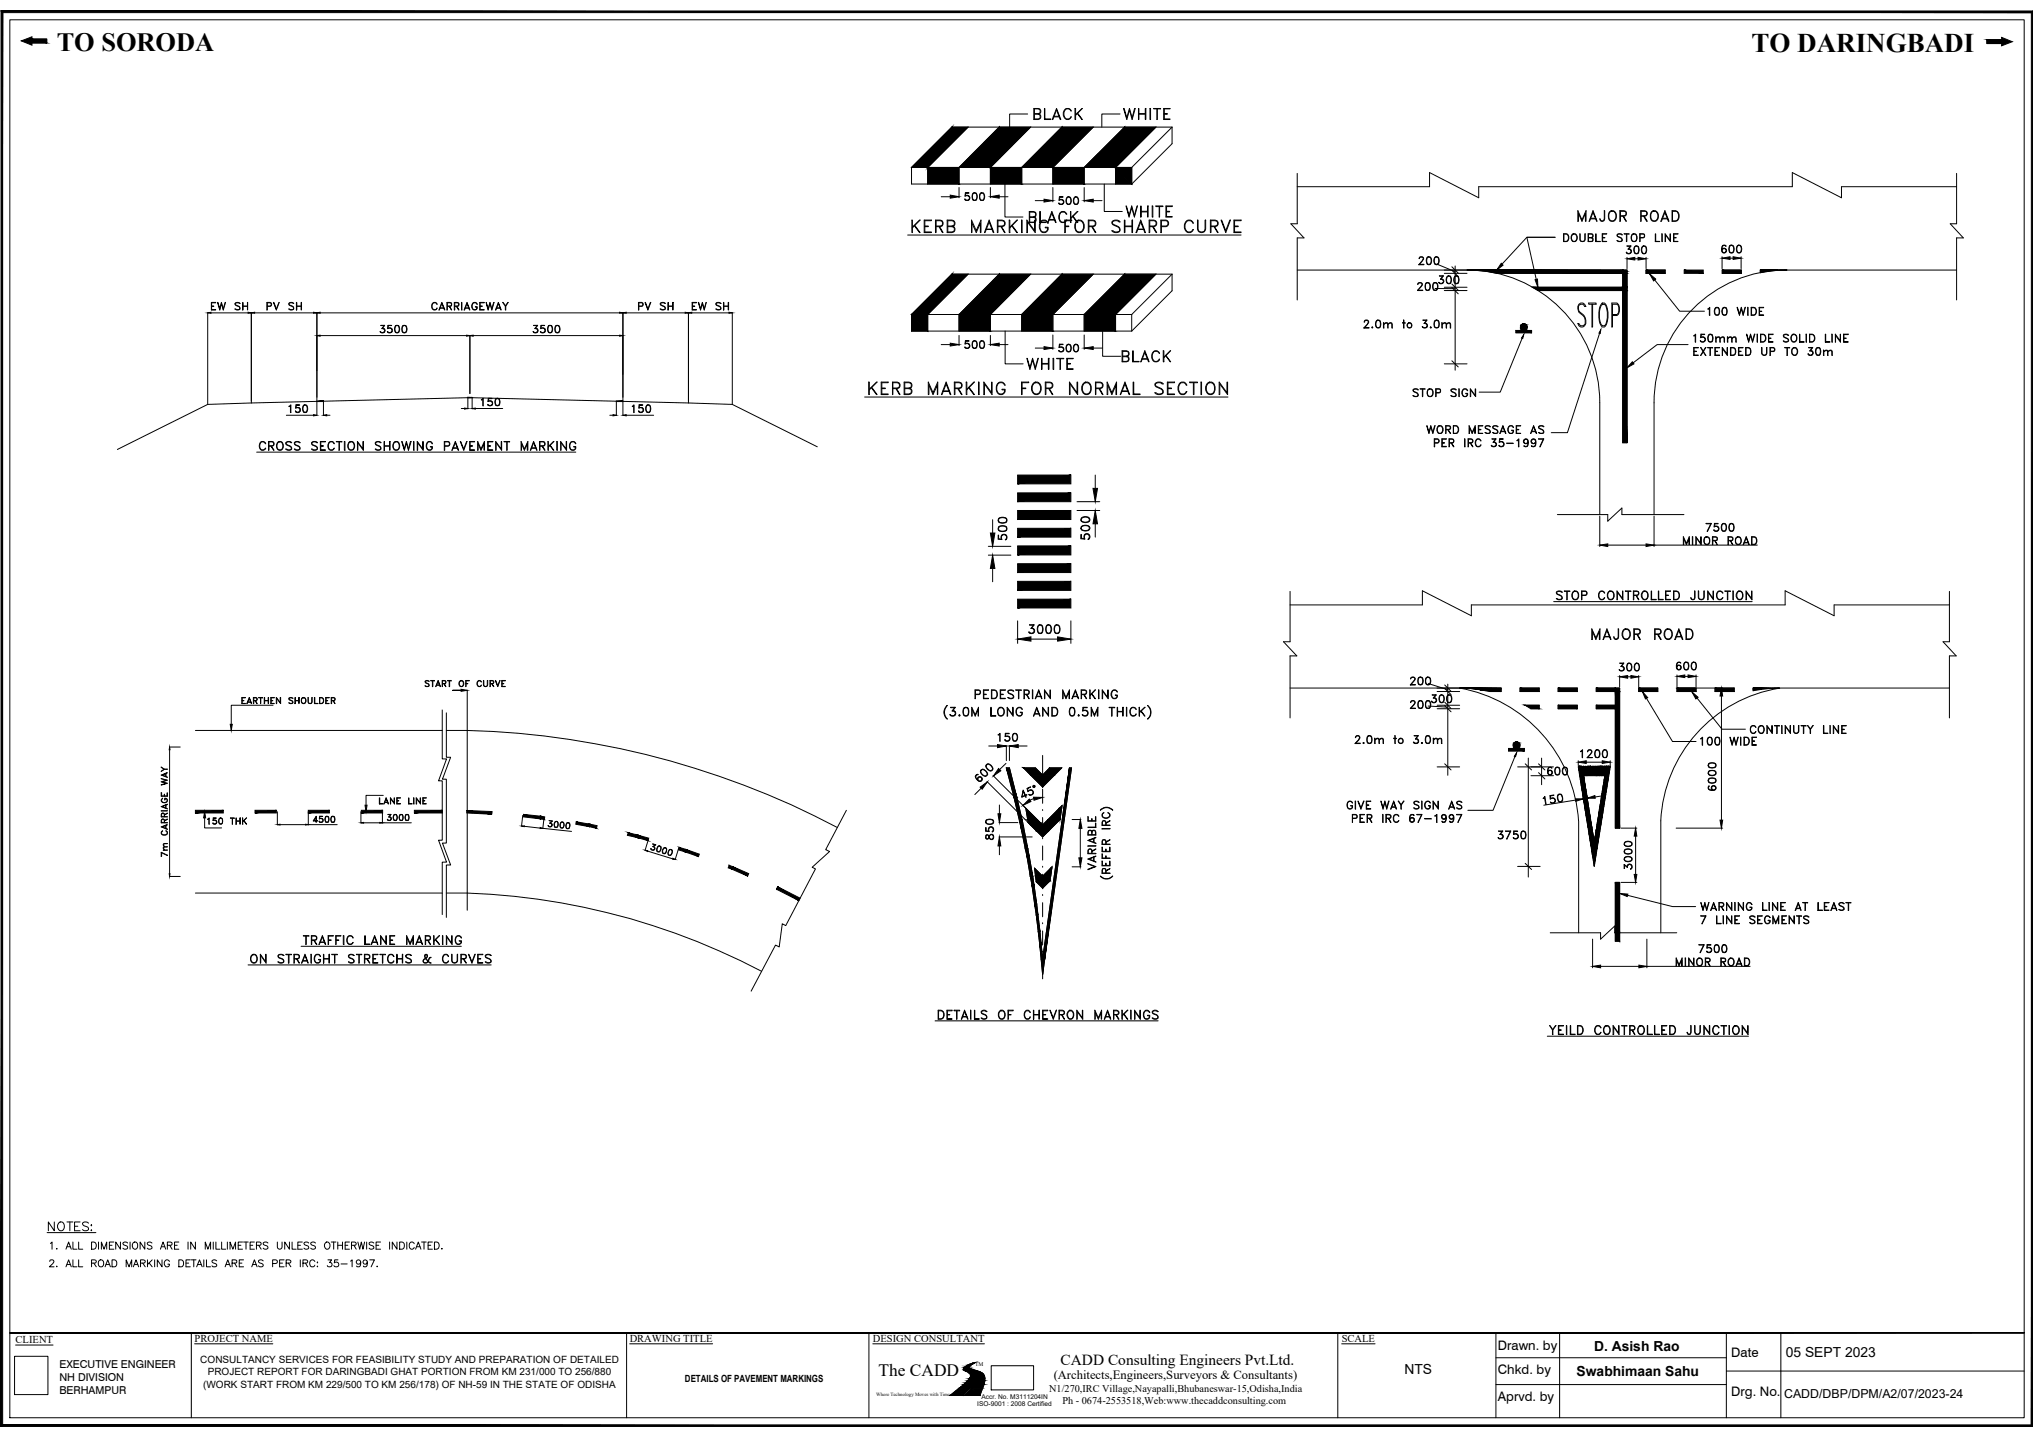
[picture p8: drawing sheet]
<svg xmlns="http://www.w3.org/2000/svg" width="420mm" height="297mm" viewBox="0 0 420 297" stroke-linecap="round" stroke-linejoin="round" font-family="sans-serif">
<defs><g id="words">
<g font-size="5.7">
<text x="212.7" y="26.1">BLACK</text>
<text x="231.4" y="26.1">WHITE</text>
<text x="211.7" y="47.3">BLACK</text>
<text x="231.8" y="46.2">WHITE</text>
<text x="211.3" y="77.6">WHITE</text>
</g>
<text font-size="5.6" x="362" y="10.7">TO DARINGBADI</text>
<text font-size="5.4" x="11.7" y="10.6">TO SORODA</text>
<g font-size="5.3">
<text x="325.3" y="46.9">MAJOR ROAD</text>
<text x="231.1" y="75.8">BLACK</text>
<text x="328.1" y="133.3">MAJOR ROAD</text>
</g>
<g font-size="4.9">
<text x="292.5" y="56.1">200</text>
<text x="296.3" y="60">300</text>
<text x="292.1" y="61.4">200</text>
<text x="290.7" y="142.9">200</text>
<text x="290.7" y="147.8">200</text>
<text x="318.9" y="161.6">600</text>
<text x="308.7" y="174.6">3750</text>
</g>
<g font-size="4.4">
<text x="352.1" y="66.3">100 WIDE</text>
<text x="294.9" y="146.4">300</text>
</g>
<text font-size="4" x="42" y="171.4">150 THK</text>
<text font-size="3.6" x="181.6" y="284.5">The CADD</text>
<text font-size="3.2" x="219.2" y="282.1">CADD Consulting Engineers Pvt.Ltd.</text>
<g font-size="2.9">
<text x="329.4" y="279.2">D. Asish Rao</text>
<text x="369.1" y="280.4">05 SEPT 2023</text>
<text x="290.2" y="284.1">NTS</text>
<text x="325.8" y="284.4">Swabhimaan Sahu</text>
</g>
<g font-size="2.7">
<text x="309.6" y="279.1">Drawn. by</text>
<text x="357.8" y="280.4">Date</text>
<text x="309.6" y="284.1">Chkd. by</text>
<text x="309.6" y="289.7">Aprvd. by</text>
<text x="357.8" y="288.6">Drg. No.</text>
</g>
<g font-size="2.6">
<text x="217.8" y="285">(Architects,Engineers,Surveyors &amp; Consultants)</text>
<text x="368.7" y="288.9">CADD/DBP/DPM/A2/07/2023-24</text>
</g>
<g font-size="2.2">
<text x="3.2" y="277.6">CLIENT</text>
<text x="40.2" y="277.3">PROJECT NAME</text>
<text x="130.1" y="277.3">DRAWING TITLE</text>
<text x="180.4" y="277.3">DESIGN CONSULTANT</text>
<text x="277.3" y="277.3">SCALE</text>
<text x="12.3" y="282.7">EXECUTIVE ENGINEER</text>
<text x="12.3" y="285.4">NH DIVISION</text>
<text x="12.3" y="288.1">BERHAMPUR</text>
</g>
<g font-size="2.1">
<text x="41.4" y="281.8">CONSULTANCY SERVICES FOR FEASIBILITY STUDY AND PREPARATION OF DETAILED</text>
<text x="42" y="286.8">(WORK START FROM KM 229/500 TO KM 256/178) OF NH-59 IN THE STATE OF ODISHA</text>
<text x="42.9" y="284.3">PROJECT REPORT FOR DARINGBADI GHAT PORTION FROM KM 231/000 TO 256/880</text>
<text x="216.8" y="287.7">N1/270,IRC Village,Nayapalli,Bhubaneswar-15,Odisha,India</text>
<text x="219.6" y="290.2">Ph - 0674-2553518,Web:www.thecaddconsulting.com</text>
</g>
<text font-size="2" x="141.6" y="285.7">DETAILS OF PAVEMENT MARKINGS</text>
<g font-size="1.4">
<text x="202" y="290.7">ISO-9001 : 2008 Certified</text>
<text x="202.8" y="289.2">Accr. No. M3111204IN</text>
</g>
<text font-size="1.2" x="201.5" y="282.3">TM</text>
<text font-size="1" x="181.1" y="288.6">Where Technology Moves with Time</text>
</g></defs>
<!-- layer: 0 -->
<g fill="#000" stroke="#000" stroke-width=".21">
<path d="M196.4 40.3l1.8 .4-1.8 .3zM204.7 40.7l1.8-.4v.7zM310.3 54.4l.3 .4-1.3 1zM317.2 57.8l.6-.1v1.7zM336.3 53.5l1.6-.3v.5zM338.5 53.2l1.7 .3-1.7 .2zM340.9 56.6l1.3 1.1-.4 .4zM355.9 53.4l1.6-.3v.5zM358.2 53.1l1.6 .3-1.6 .2zM363.8 55.9h3.7l-1.9 .2zM196.4 70.9l1.8 .3-1.8 .3zM204.7 71.2l1.8-.3v.6z"/>
<path d="M224.1 72l1.8-.3v.5zM314.9 69.2l-.2 .8-.2-.1zM330.8 68.1l-.1 .8h-.2zM337.4 74.8l.3 .4-1.4 .8zM204.7 110.2h.9l-.5 2.7zM205.1 114.8l.5 2.7h-.9zM226.4 105.5l.4 2.8h-.9zM225.9 101h.9l-.4 2.7zM330.6 112.7l1.7-.3v.6zM340.2 112.4l1.6 .3-1.6 .3zM210.3 132.1l2.8-.5v.9zM218.6 131.6l2.7 .5-2.7 .4z"/>
<path d="M334.7 139.9l1.7-.3v.6zM337.1 139.6l1.6 .3-1.6 .3zM346.6 139.8l1.6-.3v.6zM348.9 139.5l1.6 .3-1.6 .3zM206.2 153.9l1.8 .3-1.8 .3zM206.4 158.9l.4 .4-1.5 1.1zM208.6 154.2l1.8-.3v.6zM313.4 155.6l-.2 .8-.2-.1zM326.2 157.6l1.6-.3v.5zM331.1 157.3l1.7 .3-1.7 .2zM339.4 142.9l1.1 1.3-.4 .3zM349.7 143l1.2 1.1-.4 .4z"/>
<path d="M355.8 142.2l.2 1.7h-.5zM362.3 142.3h3.7l-1.8 .2zM202.6 162.7l1.4-1.1-1 1.5zM206.5 173l.3 1.9h-.6zM206.2 168.2h.6l-.3 1.8zM211.4 166.5l1.3-1.3 .4 .5zM213.6 164.8h1.9l-1.8 .6zM223 177.3h.6l-.3 1.9zM223.3 169.4l.3 1.8h-.6zM325.6 165.1h1.6l-1.5 .5zM328 165l1.6-.5 .1 .5zM338 171.2l.3 1.6h-.6z"/>
<path d="M355.5 169.5h.5l-.2 1.7zM329.1 199.8l1.7-.3v.6zM334.7 184.7l1.7 .1-.1 .5zM337.7 180.7h.6l-.3 1.7zM338.7 199.5l1.7 .3-1.7 .3z"/>
<path d="M191.7 34.6l6.5 3.4v-3.4zM191.7 34.6l6.5 3.4h-6.5z"/>
<path d="M196.7 26.3l-5 8.3 8.4-8.3zM196.7 26.3l-5 8.3h-3.3z"/>
<path d="M204.7 34.6l6.5 3.4v-3.4zM204.7 34.6l6.5 3.4h-6.5z"/>
<path d="M206.5 26.3l-1.8 8.3 8.3-8.3zM206.5 26.3l-1.8 8.3h-6.5z"/>
<path d="M217.6 34.6l6.5 3.4v-3.4zM217.6 34.6l6.5 3.4h-6.5z"/>
<path d="M219.5 26.3l-1.9 8.3 8.3-8.3zM219.5 26.3l-1.9 8.3h-6.4z"/>
<path d="M230.5 34.6l3.4 3.4v-3.4zM230.5 34.6l3.4 3.4h-3.4z"/>
<path d="M232.4 26.3l-1.9 8.3 8.4-8.3zM232.4 26.3l-1.9 8.3h-6.4z"/>
<path d="M196.7 56.7l-5 8.3 8.4-8.3zM196.7 56.7l-5 8.3h-3.3z"/>
<path d="M206.5 56.7l-1.8 8.3 8.3-8.3zM206.5 56.7l-1.8 8.3h-6.5z"/>
<path d="M219.5 56.7l-1.9 8.3 8.3-8.3zM219.5 56.7l-1.9 8.3h-6.4z"/>
<path d="M232.4 56.7l-1.9 8.3 8.4-8.3zM232.4 56.7l-1.9 8.3h-6.4z"/>
<path d="M303.2 55.8l32.2 .1zM303.2 55.8l32.2 .1z"/>
<path d="M305.2 55.9l30.2 .2v-.2zM305.2 55.9l30.2 .2h-28.1z"/>
<path d="M307.3 56.1l28.1 .4v-.4zM307.3 56.1l28.1 .4h-26.1z"/>
<path d="M316.7 59.4l18.7 .7v-.7zM316.7 59.4l18.7 .7h-17.6z"/>
<path d="M335.4 55.8l.9 .3v-.3zM335.4 55.8l.9 .3h-.9z"/>
<path d="M335.4 56.1l.9 .4v-.4zM335.4 56.1l.9 .4h-.9z"/>
<path d="M335.4 56.5l.9 2.9v-2.9zM335.4 56.5l.9 2.9h-.9z"/>
<path d="M335.4 59.4l.9 .7v-.7zM335.4 59.4l.9 .7h-.9z"/>
<path d="M340.2 55.8l3.9 .7v-.7zM340.2 55.8l3.9 .7h-3.9z"/>
<path d="M348.1 55.8l3.9 .7v-.7zM348.1 55.8l3.9 .7h-3.9z"/>
<path d="M355.9 55.8l4 .7v-.7zM355.9 55.8l4 .7h-4z"/>
<path d="M363.8 55.9v.2h1.8zM363.8 56.1h1.8l-1.8 .3z"/>
<path d="M363.8 55.8h5.5zM363.8 55.8l3.7 .1z"/>
<path d="M188.4 65l3.3 3.4v-3.4zM188.4 65l3.3 3.4h-3.3z"/>
<path d="M198.2 65l6.5 3.4v-3.4zM198.2 65l6.5 3.4h-6.5z"/>
<path d="M211.2 65l6.4 3.4v-3.4zM211.2 65l6.4 3.4h-6.4z"/>
<path d="M224.1 65l6.4 3.4v-3.4zM224.1 65l6.4 3.4h-6.4z"/>
<path d="M314.8 67h.3zM314.7 67h.4z"/>
<path d="M314.7 67h.5zM314.6 67h.6z"/>
<path d="M314.7 68.3h.4zM314.7 68.3h.3z"/>
<path d="M314.6 67l.7 .1zM314.5 67.1h.8z"/>
<path d="M314.6 68.2h.6zM314.6 68.2l.5 .1z"/>
<path d="M314.5 67.1l.9 .1zM314.5 67.1l.9 .1h-1z"/>
<path d="M314.5 68.1h.8zM314.5 68.1l.7 .1z"/>
<path d="M314.4 67.2l1.1 .1zM314.4 67.2l1.1 .1h-1.2z"/>
<path d="M314.4 68.1h1zM314.4 68.1h.9z"/>
<path d="M314.3 67.3l1.3 .1-.1-.1zM314.3 67.3l1.3 .1h-1.3z"/>
<path d="M314.3 68h1.2zM314.3 68l1.1 .1z"/>
<path d="M314.3 67.4l1.3 .1v-.1zM314.3 67.4l1.3 .1h-1.4z"/>
<path d="M314.3 67.8l1.2 .2 .1-.2zM314.3 67.8l1.2 .2h-1.2z"/>
<path d="M314.2 67.5l1.4 .1v-.1zM314.2 67.5l1.4 .1h-1.4z"/>
<path d="M314.2 67.6l1.4 .2v-.2zM314.2 67.6l1.4 .2h-1.4z"/>
<path d="M314.2 67.8h1.4zM314.2 67.8h1.4z"/>
<path d="M313.3 68.3l3.2 .5v-.5zM313.3 68.3l3.2 .5h-3.2z"/>
<path d="M335.4 60.1l.9 31.4v-31.4zM335.4 60.1l.9 31.4h-.9z"/>
<path d="M65.5 83h1.3v-.1zM65.5 82.9h1.3z"/>
<path d="M96.7 82.1l.9 .1zM96.7 82.2h.9z"/>
<path d="M127.4 82.9v.1l1.3-.1zM127.4 83l1.3-.1z"/>
<path d="M210.3 98.2v1.8l11-1.8zM210.3 100l11-1.8v1.8z"/>
<path d="M210.3 101.9v1.8l11-1.8zM210.3 103.7l11-1.8v1.8z"/>
<path d="M210.3 105.5v1.9l11-1.9zM210.3 107.4l11-1.9v1.9z"/>
<path d="M210.3 109.2v1.8l11-1.8zM210.3 111l11-1.8v1.8z"/>
<path d="M210.3 112.8v1.9l11-1.9zM210.3 114.7l11-1.9v1.9z"/>
<path d="M210.3 116.5v1.8l11-1.8zM210.3 118.3l11-1.8v1.8z"/>
<path d="M210.3 120.2v1.8l11-1.8zM210.3 122l11-1.8v1.8z"/>
<path d="M210.3 123.9v1.8l11-1.8zM210.3 125.7l11-1.8v1.8z"/>
<path d="M301.7 142.2l8.5 .1zM301.7 142.2l8.5 .1z"/>
<path d="M303.7 142.3l6.5 .3v-.3zM303.7 142.3l6.5 .3h-4.4z"/>
<path d="M305.8 142.6l4.4 .3v-.3zM305.8 142.6l4.4 .3h-2.4z"/>
<path d="M313.4 153.4h.2zM313.2 153.4h.4z"/>
<path d="M313.2 153.4h.5zM313.1 153.4h.6z"/>
<path d="M313.2 154.7h.4zM313.2 154.7h.3z"/>
<path d="M313.1 153.4l.7 .1zM313 153.5h.8z"/>
<path d="M313.1 154.7h.6zM313.1 154.7h.5z"/>
<path d="M313 153.5l.9 .1zM312.9 153.6h1z"/>
<path d="M313 154.6h.8zM313 154.6l.7 .1z"/>
<path d="M312.9 153.6l1.1 .1-.1-.1zM312.9 153.6l1.1 .1h-1.2z"/>
<path d="M312.9 154.5h1zM312.9 154.5l.9 .1z"/>
<path d="M312.8 153.7l1.3 .1zM312.8 153.7l1.3 .1z"/>
<path d="M312.8 154.4h1.2zM312.8 154.4l1.1 .1z"/>
<path d="M312.8 153.8l1.3 .1v-.1zM312.8 153.8l1.3 .1h-1.3z"/>
<path d="M312.8 153.9l1.3 .1v-.1zM312.8 153.9l1.3 .1h-1.3z"/>
<path d="M312.8 154.2l1.3 .1v-.1zM312.8 154.2l1.3 .1h-1.3z"/>
<path d="M312.8 154.3l1.2 .1 .1-.1zM312.8 154.3l1.2 .1h-1.2z"/>
<path d="M312.8 154l1.3 .2v-.2zM312.8 154l1.3 .2h-1.3z"/>
<path d="M311.8 154.7l3.2 .5v-.5zM311.8 154.7l3.2 .5h-3.2z"/>
<path d="M314.2 142.2l3.9 .7v-.7zM314.2 142.2l3.9 .7h-3.9z"/>
<path d="M315.2 145.8l2.9 .7v-.7zM315.2 145.8l2.9 .7h-1.7z"/>
<path d="M322 142.2l4 .7v-.7zM322 142.2l4 .7h-4z"/>
<path d="M322 145.8l4 .7v-.7zM322 145.8l4 .7h-4z"/>
<path d="M329.9 142.2l3.9 .7v-.7zM329.9 142.2l3.9 .7h-3.9z"/>
<path d="M329.9 145.8l3.9 .7v-.7zM329.9 145.8l3.9 .7h-3.9z"/>
<path d="M333.8 142.2l.9 .7v-.7zM333.8 142.2l.9 .7h-.9z"/>
<path d="M333.8 142.9l.9 28.3v-28.3zM333.8 142.9l.9 28.3h-.9z"/>
<path d="M338.7 142.2l3.9 .7v-.7zM338.7 142.2l3.9 .7h-3.9z"/>
<path d="M346.6 142.2l3.9 .7v-.7zM346.6 142.2l3.9 .7h-3.9z"/>
<path d="M354.5 142.2l3.9 .7v-.7zM354.5 142.2l3.9 .7h-3.9z"/>
<path d="M362.3 142.3v.2h1.9zM362.3 142.5h1.9l-1.9 .3z"/>
<path d="M362.3 142.2h5.5zM362.3 142.2l3.7 .1z"/>
<path d="M40.4 167.5v.5l5.7-.5zM40.4 168l5.7-.5v.5z"/>
<path d="M52.7 167.5v.5l4.4-.5zM52.7 168l4.4-.5v.5z"/>
<path d="M63.7 167.5v.5l4.4-.5zM63.7 168l4.4-.5v.5z"/>
<path d="M74.7 167.5v.5l4.4-.5zM74.7 168l4.4-.5v.5z"/>
<path d="M85.6 167.5v.5l5.8-.5zM85.6 168l5.8-.5v.5z"/>
<path d="M101.6 167.8v.5zM101.6 167.8v.5zM96.5 167.5l5.1 .3v.5zM96.5 167.5v.5l5.1 .3z"/>
<path d="M111.8 168.7l.8 .2-.1 .5zM111.8 168.7v.6l.7 .1zM108.2 168.3l3.6 .4v.6zM108.2 168.3v.6l3.6 .4z"/>
<path d="M122 170.4l1.4 .3-.1 .5zM122 170.4l-.2 .5 1.5 .3zM119.1 169.9l2.9 .5-.2 .5zM119.1 169.9l-.1 .5 2.8 .5z"/>
<path d="M132 172.7l2.1 .6-.2 .5zM132 172.7l-.2 .5 2.1 .6zM129.8 172.1l2.2 .6-.2 .5zM129.8 172.1l-.1 .6 2.1 .5z"/>
<path d="M141.8 175.6l2.7 1-.1 .5zM141.8 175.6l-.2 .5 2.8 1zM140.4 175.2l1.4 .4-.2 .5zM140.4 175.2l-.2 .5 1.4 .4z"/>
<path d="M151.4 179.1l3.3 1.5-.2 .5zM151.4 179.1l-.2 .5 3.3 1.5zM150.7 178.9l.7 .2-.2 .5zM150.7 178.9l-.2 .5 .7 .2z"/>
<path d="M160.8 183.3l4.6 2.4-.3 .5zM160.8 183.3l-.3 .5 4.6 2.4zM160.7 183.3l-.2 .5zM160.7 183.3l-.2 .5z"/>
<path d="M333.8 182.4l.9 10.4v-10.4zM333.8 182.4l.9 10.4h-.9z"/>
<path d="M333.8 192.8l.9 1.7v-1.7zM333.8 192.8l.9 1.7h-.9z"/>
</g>
<g fill="none" stroke="#000" stroke-width=".21">
<path d="M6.6 8.1h3.1v.8h-3.1zM410.6 8.2h3.1v.8h-3.1zM188.4 34.6h45.5M188.4 34.6v3.4h45.5M198.2 38.8v2.1M200.1 26.3l-8.4 8.3v3.4M201.1 39.9a.58 .58 0 0 1 .8 .3 .76 .76 0 0 1 0 .8 .76 .76 0 0 1-.8 .4l-.2-.6zM201.1 40h.6M201.2 39.9a1.19 1.19 0 0 0 0 1.5M201.7 39.9l.2 .6-.2 .9M202.6 39.9a.58 .58 0 0 1 .8 .3 .76 .76 0 0 1 .1 .8 .76 .76 0 0 1-.9 .4l-.2-.6zM202.6 40h.6"/>
<path d="M202.7 39.9a1.19 1.19 0 0 0 0 1.5M203.2 39.9l.2 .6-.2 .9M204.7 38.8v2.1M206.5 26.3l-8.3 8.3v3.4M207.7 38v6.9h3.7M212.4 23.6h-3.7v2.7M213 26.3l-8.3 8.3v3.4M217.6 38.8v2.9M219.5 26.3l-8.3 8.3v3.4M224.1 38.8v2.9M225.9 26.3l-8.3 8.3v3.4M228.2 38v5.7h3.7"/>
<path d="M231.5 23.6h-3.8v2.7M232.4 26.3l-8.3 8.3v3.4M233.9 34.6v3.4M238.9 26.3l-8.4 8.3v3.4M242.2 26.3h-45.5l-8.3 8.3M242.2 26.3l-8.3 8.3M242.2 26.3v3.4l-8.3 8.3M268.1 38.6h27.3v-2.9l10.2 5.2v-2.3h64.8v-2.9l10.2 5.2v-2.3h23.8M268.1 35.8v10.5h-1.3l2.7 2.9h-1.4v12.8M404.4 35.8v10.5h-1.3l2.7 2.9h-1.4v12.8M187.6 48.6h68.9M188.5 45.5l.1 2.6z"/>
<path d="M188.6 47l1.6-1.5-1.6 1.6M188.9 46.6l1.3 1.5-1.1-1.5M191 45.5h1.5v.1h-1.4v2.3h1.4v.2h-1.5zM191.1 46.7h.8v.1h-.8M193.5 46.7l1.2-.1v-.9l-1.2-.1v2.5h-.2v-2.6h1a.68 .68 0 0 1 .6 .7 .68 .68 0 0 1-.6 .6h-.8M194.1 46.8l.7 1.3h.1l-.7-1.3M194.5 40.7h1.9M195.9 46.7l1.2-.1 .1-.3-.1-.6-1.2-.1v2.3l1.2-.1 .1-.2-.1-.6-1.2-.2M196.7 46.7a.68 .68 0 0 1 .7 .7 .68 .68 0 0 1-.7 .7h-1v-2.6h1a.68 .68 0 0 1 .7 .7 .68 .68 0 0 1-.7 .6M199.4 41.2l.3 .2M200.1 40.5a.51 .51 0 0 1 .3 .4 .51 .51 0 0 1-.3 .5M200.1 56.7l-8.4 8.3v3.4"/>
<path d="M200.4 40.8a.66 .66 0 0 0-1-.3l.1-.6h.8h-.7l-.1 .6a.57 .57 0 0 1 .8 0 .57 .57 0 0 1-.1 .9 .57 .57 0 0 1-.8-.3 .52 .52 0 0 0 .8 .2l.2-.3M200.8 45.5l1 2.2 .9-2.2v2.6h-.1v-2l-.8 2-.9-2-.1 2zM201.1 41.3h.6M202.6 41.3h.6M203.7 47.4h1.4M203.8 47.4h1.2M204.4 45.5l1 2.6h-.1l-.9-2.2-.8 2.2h-.1zM206.2 46.7l1.3-.1 .1-.3-.1-.6-1.3-.1v2.5h-.1v-2.6h1a.68 .68 0 0 1 .7 .7 .68 .68 0 0 1-.7 .6h-.9M206.5 56.7l-8.3 8.3v3.4M206.5 40.7h1.8M206.9 46.8l.7 1.3h.1l-.7-1.3M208.6 45.5h.1v2.6h-.1z"/>
<path d="M208.7 47l1.6-1.5-1.6 1.6M209 46.6l1.3 1.5-1.1-1.5M213 56.7l-8.3 8.3v3.4M219 40.8l.7-.1h-.8v.7M219.5 56.7l-8.3 8.3v3.4M220.6 40.8l.2-.1a.83 .83 0 0 1 .6 .8 .83 .83 0 0 1-.6 .8 .99 .99 0 0 1-.2-1.5zM222.1 40.8l.2-.1a.83 .83 0 0 1 .6 .8 .83 .83 0 0 1-.6 .8 .99 .99 0 0 1-.2-1.5zM224.9 45.5h1a.68 .68 0 0 1 .6 .7 .68 .68 0 0 1-.6 .6h-.9M225 45.6h.9l.4 .1 .1 .3-.1 .6-1.3 .1M225.6 46.8l.8 1.3h.1l-.7-1.3M225.9 56.7l-8.3 8.3v3.4M225.9 41.5h1.9"/>
<path d="M232.4 56.7l-8.3 8.3v3.4M238.9 56.7l-8.4 8.3v3.4M242.2 56.7v3.4l-8.3 8.3M242.2 56.7h-45.5l-8.3 8.3M242.2 56.7l-8.3 8.3M245 45.9a.89 .89 0 0 1 .9-.4 .89 .89 0 0 1 .7 .6l-.2-.2a.85 .85 0 0 0-1-.2 .85 .85 0 0 0-.5 .8 1.13 1.13 0 0 0 1.1 1.4l.6-.5a.96 .96 0 0 1-1 .7 .96 .96 0 0 1-.8-1v-.6zM247.5 45.5h.1v1.9l.1 .3a.75 .75 0 0 0 .8 .2 .75 .75 0 0 0 .5-.5v-1.9h.2v1.9a.86 .86 0 0 1-.9 .7 .86 .86 0 0 1-.8-.7zM250.3 46.7l1.2-.1 .1-.3-.1-.6-1.2-.1v2.5h-.2v-2.6h1a.68 .68 0 0 1 .7 .7 .68 .68 0 0 1-.7 .6h-.8M250.9 46.8l.7 1.3h.2l-.8-1.3M252.3 45.5h.2l.8 2.2 .9-2.2h.1l-1 2.6zM255 45.5h1.5v.1h-1.4v2.3h1.4v.2h-1.5zM255.1 46.7h.8v.1h-.8"/>
<path d="M268.1 55.8h68.2v35.7h-.9v-35.7M300.7 55v21.5M303.2 55.8a27.5 27.5 0 0 1 27.4 27.4v23.2M309.3 56.5h27M310.4 54.6l5.2-5.5h5.8h-5.8l1.9 8.7M316.7 59.4h19.6M323.1 48.3h.6a.85 .85 0 0 1 .6 .8 .85 .85 0 0 1-.6 .8h-.6zM323.2 48.4a.78 .78 0 0 1 1 .7 .78 .78 0 0 1-1 .8zM325 48.4a.79 .79 0 0 1 1 .7 .79 .79 0 0 1-1 .8l-.3-.6v-.4zM325 48.5a.57 .57 0 0 1 .9 .4 .75 .75 0 0 1-.7 1 .91 .91 0 0 1-.2-1.4zM326.5 48.3l.1 1.4 .4 .2 .4-.2 .1-1.4 .1 1.2a.56 .56 0 0 1-.5 .4 .56 .56 0 0 1-.6-.4zM328.3 49.1l.8-.1v-.5l-.8-.1v1.5l.8-.1v-.5l-.8-.1"/>
<path d="M328.8 49.1l.4 .2v.5l-1 .1v-1.6l1 .2v.5l-.4 .2M329.8 48.3l.1 1.6h.9h-1zM331.1 48.3v1.6h1h-.9v-1.5M331.2 49.1h.5l-.5 .1M334.2 48.5l.4-.2 .5 .1 .2 .1-.4-.1-.6 .1v.4l.8 .3a.43 .43 0 0 1 0 .7h-.5l-.4-.2 .4 .2 .6-.2-.1-.4-.8-.4zM336.1 48.4v1.5l.1-1.5M336.2 52.2l.2 .2M336.3 53.2v2.3M336.6 51.5a.54 .54 0 0 1 .5 .4 .54 .54 0 0 1-.4 .6 .54 .54 0 0 1-.6-.4h.1a.5 .5 0 0 0 .7 .2l.2-.2M336.8 51.5a.48 .48 0 0 1 .3 .5 .48 .48 0 0 1-.3 .4M337 50.9l-.7-.1h.8l-.5 .7M337 50.8l-.5 .7 .4 .1 .2 .2"/>
<path d="M337.2 48.5l.4-.2a.87 .87 0 0 1 .8 .6 .87 .87 0 0 1-.4 1h-.1a.86 .86 0 0 1-.8-.5 .86 .86 0 0 1 .1-.9zM337.4 48.5a.55 .55 0 0 1 .8 .4v.7a.52 .52 0 0 1-.6 .3 .52 .52 0 0 1-.4-.6v-.6zM337.9 53.5h.6M337.9 50.9a.51 .51 0 0 1 .8 .2l.1 .4a.75 .75 0 0 1-.7 1 1.04 1.04 0 0 1-.2-1.6zM337.9 52.3h.6M337.9 51h.6M338 50.9a1.17 1.17 0 0 0 0 1.5M338.5 50.9l.2 .6-.2 .9M339 49.1l.8-.1v-.5l-.8-.1-.1 1.5v-1.6l1 .2-.1 .6-.8 .1M339.5 50.9a.51 .51 0 0 1 .7 .2l.1 .4a.75 .75 0 0 1-.6 1 1.04 1.04 0 0 1-.2-1.6zM339.5 52.3h.6M339.5 51h.6"/>
<path d="M339.6 50.9a1.17 1.17 0 0 0 0 1.5M340 50.9l.2 .6-.2 .9M340.2 55.8h3.9v.7h-3.9zM340.2 53.2v2.3M342 57.9l5.1 6.4h5.2M342.1 48.3l.1 1.6h.8h-.9zM343.5 48.3v1.6zM344.1 48.3l1 1.4 .1-1.4v1.6l-1-1.4-.1 1.4zM345.9 48.3v1.6h.9h-.9v-1.5M345.9 49.1h.5l-.5 .1M355.9 51.9l.1 .2a.48 .48 0 0 0 .7-.2M355.9 51.7l.1-.2a.48 .48 0 0 1 .7 .2"/>
<path d="M355.9 53.1v2.4M355.9 55.8h4v.7h-4zM356 50.8h.7M356.1 50.7l-.2 .3a1.12 1.12 0 0 0 .3 1.2M356.2 51.4l-.3 .1v.3M356.4 51.4l.3 .1a.48 .48 0 0 1-.3 .7M356.6 50.7l.1 .2a.45 .45 0 0 0-.4-.3 .45 .45 0 0 0-.4 .4 .97 .97 0 0 0 .4 1.3 .51 .51 0 0 0 .5-.7 .51 .51 0 0 0-.9-.1M357.5 50.7a.55 .55 0 0 1 .8 .3 .83 .83 0 0 1-.5 1.3l-.3-.1-.2-.6zM357.5 52.1h.6M357.5 50.8h.6M357.5 53.4h.7M357.6 50.7l-.2 .7 .2 .8"/>
<path d="M358.1 50.7a1.19 1.19 0 0 1 0 1.5M359.1 50.7a.51 .51 0 0 1 .8 .3 .83 .83 0 0 1-.6 1.3l-.2-.1a1.19 1.19 0 0 1 0-1.5zM359.1 52.1h.6M359.1 50.8h.6M359.2 50.7l-.3 .7 .3 .8M359.6 50.7a1.19 1.19 0 0 1 0 1.5M359.8 53.1v2.4M369.3 55.8a27.5 27.5 0 0 0-27.5 27.4v23.2M404.4 55.8h-40.6v.6M179.5 79h.2v2.6h-.2zM182.1 79h1.5v.1h-1.4v2.3h1.4v.2h-1.5zM188.4 65v3.4h45.5"/>
<path d="M188.4 65h45.5M191.9 79l.9 2.2 1-2.2v2.6l-.1-2-.9 2-.8-2v2h-.1zM194.5 71.2h1.9M195.5 79l1 2.6h-.1l-.9-2.2-.8 2.2h-.1zM198.2 69.3v2.1M199.4 71.8l.3 .2M199.7 79h.1v2.6h-.1zM200.1 71a.51 .51 0 0 1 .3 .5 .51 .51 0 0 1-.3 .5M200.4 71.3a.66 .66 0 0 0-1-.2l.1-.7h.8l-.7 .1-.1 .5a.57 .57 0 0 1 .8 .1 .57 .57 0 0 1-.1 .8 .57 .57 0 0 1-.8-.2M200.4 71.7a.55 .55 0 0 1-1 0M201.1 70.5a.51 .51 0 0 1 .8 .2 .81 .81 0 0 1-.6 1.3l-.3-.3v-1zM201.1 71.9h.6"/>
<path d="M201.1 70.6h.6M201.2 70.5a1.12 1.12 0 0 0 0 1.5M201.7 70.5l.2 .6-.2 .9M202.2 79h.2v2.6h-.2zM202.6 70.5a.51 .51 0 0 1 .8 .2 .81 .81 0 0 1-.5 1.3l-.4-.3v-1zM202.6 71.9h.6M202.6 70.6h.6M202.7 70.5a1.12 1.12 0 0 0 0 1.5M203.2 70.5l.2 .6-.2 .9M203.3 79l1.6 2.2 .1-2.2v2.6l-1.5-2.2v2.2h-.2zM204.7 69.3v2.1M206.1 79.4a.89 .89 0 0 1 .9-.4 .89 .89 0 0 1 .7 .6h-.1a.83 .83 0 0 0-.9-.5 .83 .83 0 0 0-.7 .9 1.32 1.32 0 0 0 .6 1.4h.5a.71 .71 0 0 0 .5-.8h-.5v-.1h.6a.92 .92 0 0 1-.8 1.1 .92 .92 0 0 1-1-1v-.6z"/>
<path d="M206.5 71.2h1.8M207.7 68.4v6.8h3.8M211.1 79v2.6h.1v-2.5M213.4 79.4a.96 .96 0 0 1 1.1-.4 .96 .96 0 0 1 .7 1 1.14 1.14 0 0 1-.3 1.2 1.14 1.14 0 0 1-1.2 .2 1.54 1.54 0 0 1-.3-2zM213.7 79.2a.88 .88 0 0 1 1.4 .8 1.13 1.13 0 0 1-1 1.4 1.32 1.32 0 0 1-.4-2.2zM217.6 69.2v3M221 79l1.6 2.2v-2.2h.1v2.6l-1.6-2.2v2.2h-.1zM223.8 79.4a.93 .93 0 0 1 1.1-.4 .93 .93 0 0 1 .6 1 1.11 1.11 0 0 1-.2 1.2 1.11 1.11 0 0 1-1.2 .2 1.54 1.54 0 0 1-.3-2zM224.1 79.2a.88 .88 0 0 1 1.3 .8 1.13 1.13 0 0 1-1 1.4 1.34 1.34 0 0 1-.3-2.2zM224.1 69.2v3M225.9 72h1.9M227.9 68v5.6h3.7"/>
<path d="M228.8 79l1 2.2 1-2.2v2.6h-.2v-2l-.8 2-.9-2v2h-.1zM232.5 79l1 2.6h-.2l-.8-2.2-1 2.2zM233.9 65v3.4M234.2 79h.1v2.4h1.3v.2h-1.4zM238.7 79.4a1.13 1.13 0 0 1 1.7 0h-.2a.91 .91 0 0 0-1.4 0l.1 .4 .3 .2a1.31 1.31 0 0 1 1.2 1.2 1.13 1.13 0 0 1-1.7 0h.2a.91 .91 0 0 0 1.4 0 .71 .71 0 0 0-.5-.9 1.36 1.36 0 0 1-1.1-.7zM241.3 79h1.4v.1h-1.3v2.3h1.3v.2h-1.4zM243.9 79.1l.3-.1a.93 .93 0 0 1 1.1 .6l-.6-.5h-.5a1.39 1.39 0 0 0 0 2.3h.5l.6-.5a.9 .9 0 0 1-1.4 .5 1.61 1.61 0 0 1 0-2.3zM245.9 79h1.6v.1h-1.6zM246.6 79.1v2.5h.2v-2.5M248.2 79h.1v2.6h-.1zM249.4 79.4a.93 .93 0 0 1 1.1-.4 .93 .93 0 0 1 .6 1 1.11 1.11 0 0 1-.2 1.2 1.11 1.11 0 0 1-1.2 .2 1.54 1.54 0 0 1-.3-2zM249.7 79.2a.85 .85 0 0 1 1.3 .8 1.14 1.14 0 0 1-.7 1.4 1.23 1.23 0 0 1-1.1-.9 1.23 1.23 0 0 1 .5-1.3z"/>
<path d="M252 79l1.6 2.2v-2.2h.1v2.6l-1.6-2.2v2.2h-.1zM281.9 67.7l1.1 .1h-1.1l.9-1.2-.2-.4h-.4l-.2 .4-.1-.1 .2-.3h.5l.3 .4-1 1.2M283.6 67.6l.1 .1-.1 .1-.1-.1zM283.6 67.7h.1M284.5 66.2a.5 .5 0 0 1 .8 .3l.1 .4a.7 .7 0 0 1-.7 .9 1.02 1.02 0 0 1-.2-1.6zM284.5 67.7h.7M284.5 66.3h.7M284.6 66.2a1.19 1.19 0 0 0 0 1.5M285.1 66.2l.2 .7-.1 .6-.1 .2M285.9 66.7l.1 1.1zM286.3 66.8h.5l.1 1-.1-.8a.33 .33 0 0 0-.5-.1l-.3 .1zM286.9 67l.4-.3 .4 .1v1v-.8a.33 .33 0 0 0-.6-.1z"/>
<path d="M289.9 66.7l.5 .1zM290.1 66.2l.1 1.6zM294 67.6l.3 .1M294.4 66.8a.55 .55 0 0 1 .6 .4 .55 .55 0 0 1-.4 .7 .55 .55 0 0 1-.7-.4l.2 .2a.65 .65 0 0 0 .8-.3M294.6 66.9a.48 .48 0 0 1 .3 .7l-.3 .1M294.9 66.2h-.8h.8l-.5 .7M294.9 66.2l-.6 .7 .5 .1 .1 .2M295.7 67.6l.1 .1-.1 .1-.1-.1zM295.7 67.7h.1M296.6 66.2a.54 .54 0 0 1 .8 .3v1a.54 .54 0 0 1-.5 .3 .54 .54 0 0 1-.5-.3v-1zM296.6 67.7h.6M296.6 66.3h.6"/>
<path d="M296.7 66.2a1.19 1.19 0 0 0 0 1.5M297.1 66.2a1.19 1.19 0 0 1 0 1.5M298 66.7l.1 1.1zM298.3 66.8h.6l.1 1-.1-.8a.33 .33 0 0 0-.6-.1l-.2 .1zM298.5 75.2h4.7M299.2 66.8h.5l.1 1-.2-.9-.3-.1-.3 .2zM300.1 74.6l1.3 1.2M313.3 68.3h3.2v.5h-3.2zM314.6 69.9l-4.6 11.2h-4.3M317.8 60.1h18.5M326.3 62.9l.4-.3h.5l.5 .8h-.2l-.3-.5h-.5a.95 .95 0 0 0-.1 1.6 2.01 2.01 0 0 1 .9 2.8l-.3 .3h-.5l-.4-.3-.2-.4h.2l.4 .4h.5l.3-.2a1.97 1.97 0 0 0-1.2-2.6 1.69 1.69 0 0 1 0-1.6zM328.3 62.6h1.6v.3h-1.6z"/>
<path d="M329 62.9v4.7h.1v-4.7M330.6 68.9l-6.7 20.5h-3.3M330.9 63.1l.4-.2 .6 .2a5.7 5.7 0 0 1 0 4l-.4 .2-.6-.2a5.1 5.1 0 0 1 0-4zM331.1 62.6a1.03 1.03 0 0 1 1.1 1.2 4.3 4.3 0 0 1-.6 3.8h-.5a4.7 4.7 0 0 1 0-5zM333.2 65h1a1.55 1.55 0 0 0 0-2.1h-1v4.7h-.1v-5h1.1a1.8 1.8 0 0 1 0 2.6h-1M348.9 71.2h-6.4l-5 3.8M350.1 69.4l.3-.3v1.6v-1.5zM350.1 71.8h.9l-.9 .1v1.5l.9 .1h-.9zM350.1 72.6h.5l-.5 .1M351.5 71.8l1.1 1.7zM351.5 70.5l.2 .1M352.1 69.7a.51 .51 0 0 1 .3 .5 .51 .51 0 0 1-.3 .4"/>
<path d="M352.4 70a.66 .66 0 0 0-.9-.2v-.7h.8l-.7 .1-.1 .5a.58 .58 0 0 1 .9 .1 .58 .58 0 0 1-.2 .9 .58 .58 0 0 1-.8-.3h.1a.54 .54 0 0 0 .9-.1M352.5 71.8l-1 1.7zM352.9 71.8l1 .1zM353.2 69.2a.5 .5 0 0 1 .7 .2v1a.51 .51 0 0 1-.4 .3 .51 .51 0 0 1-.5-.3 1.31 1.31 0 0 1 .2-1.2zM353.2 70.6h.6M353.2 69.2h.6M353.3 69.2a1.19 1.19 0 0 0 0 1.4M353.4 71.9v1.6l.1-1.6M353.7 69.2l.2 .6-.2 .8M354.4 71.8h1l-.9 .1v1.5l.9 .1h-1zM354.5 72.6h.5l-.5 .1M354.6 69.6l.1 1.1z"/>
<path d="M354.9 69.7h.5l.1 1-.1-.9a.5 .5 0 0 0-.7 .2zM355.5 70l.4-.4 .4 .1 .1 1-.1-.7a.33 .33 0 0 0-.5-.2zM355.9 71.8l1.1 1.4v-1.4v1.7l-1-1.4-.1 1.4zM357 69.6l.1 1.1zM357.1 70l.4-.4 .4 .1 .1 1-.1-.7a.33 .33 0 0 0-.6-.2zM357.6 71.8h.6a.88 .88 0 0 1 .6 .9 .88 .88 0 0 1-.6 .8h-.6zM357.7 71.9a.78 .78 0 0 1 .9 .5 .78 .78 0 0 1-.4 1h-.5zM358.2 69.7h.5l.1 1-.2-.9-.2-.1-.4 .3zM359.3 71.8h.9l-.8 .1v1.5l.8 .1h-.9zM359.4 72.6h.4l-.4 .1M360.8 71.8h.5a.88 .88 0 0 1 .6 .9 .88 .88 0 0 1-.6 .8h-.5zM360.8 71.9a.78 .78 0 0 1 1 .5 .78 .78 0 0 1-.5 1h-.5z"/>
<path d="M360.9 69.1l.5 1.4 .4-1.4 .4 1.4 .5-1.4-.5 1.6-.4-1.4-.4 1.4zM363.1 69.1l.1 1.6zM363.9 69.1h.5a.88 .88 0 0 1 .6 .8 .88 .88 0 0 1-.6 .8h-.5zM363.9 69.2h.5a.81 .81 0 0 1 .5 .7 .81 .81 0 0 1-.5 .7h-.5zM364.1 71.8l.1 1.4 .3 .2 .5-.1 .1-1.5 .1 1.2a.56 .56 0 0 1-.6 .5 .56 .56 0 0 1-.5-.5zM365.5 69.1h.9l-.9 .1v1.4l.9 .1h-.9zM365.5 69.9h.5l-.5 .1M365.9 72.6l.7-.1 .1-.4-.2-.2h-.6l-.1 1.6v-1.7h.7l.3 .3-.1 .4-.2 .2h-.6M368.7 69.2a.77 .77 0 0 1 1 .1h-.2a.56 .56 0 0 0-.9 0l.1 .3 .9 .5 .1 .4a.7 .7 0 0 1-1.1 0h.1a.59 .59 0 0 0 .9 0l-.2-.5-.7-.3-.1-.2zM368.9 71.8l1 .1zM369.3 71.9v1.6l.1-1.6M370.4 69.2a.82 .82 0 0 1 1 .5 .82 .82 0 0 1-.5 1 .87 .87 0 0 1-.8-.6 .87 .87 0 0 1 .3-.9z"/>
<path d="M370.4 69.2a.58 .58 0 0 1 .9 .5 .7 .7 0 0 1-.6 .9 .87 .87 0 0 1-.3-1.4zM370.4 72.1a.67 .67 0 0 1 .9-.1 .67 .67 0 0 1 .2 .8 .62 .62 0 0 1-.6 .7 .62 .62 0 0 1-.6-.7zM370.6 72a.55 .55 0 0 1 .8 .5 .7 .7 0 0 1-.6 .9 .84 .84 0 0 1-.2-1.4zM371.9 69.1l.1 1.5 .9 .1h-1zM373.3 69.1v1.6zM373.7 73.2l.3 .2M374 69.1h.5a.88 .88 0 0 1 .6 .8 .88 .88 0 0 1-.6 .8h-.5zM374 69.2h.5a.81 .81 0 0 1 .5 .7 .81 .81 0 0 1-.5 .7h-.5zM374.1 72.5a.54 .54 0 0 1 .6 .4 .54 .54 0 0 1-.4 .6 .54 .54 0 0 1-.7-.4h.1a.51 .51 0 0 0 .5 .3 .51 .51 0 0 0 .5-.3M374.4 72.5l.2 .2a.48 .48 0 0 1-.2 .7M374.6 71.9l-.8-.1h.9l-.6 .7M374.6 71.8l-.6 .7 .5 .1 .2 .2"/>
<path d="M375.5 71.9a.51 .51 0 0 1 .7 .2l.1 .4a.73 .73 0 0 1-.6 1 1.04 1.04 0 0 1-.2-1.6zM375.5 73.3h.6M375.5 72h.6M375.5 71.9a1.19 1.19 0 0 0 0 1.5M376 71.9l.2 .6-.2 .9M376.9 72.4v1.1zM376.9 72.7l.4-.3 .4 .1 .1 1-.1-1h-.4zM377.2 69.1l.1 1.5 .9 .1h-1zM377.8 72.7l.2-.2a.38 .38 0 0 1 .7 .2v.8l-.2-1h-.3zM378.6 69.1l.1 1.6zM379.3 69.1l1 1.4 .1-1.4v1.6l-1.1-1.4v1.4zM381 69.1h1l-.9 .1v1.4l.9 .1h-1z"/>
<path d="M381.1 69.9h.5l-.5 .1M53 93.5h66M53.8 91.5a.64 .64 0 0 1 .6-.3 .64 .64 0 0 1 .5 .5 .64 .64 0 0 0-.7-.4 .64 .64 0 0 0-.5 .7 .76 .76 0 0 0 .7 1l.5-.3a.68 .68 0 0 1-.8 .4 .68 .68 0 0 1-.5-.7zM55.6 92.1h.9a.44 .44 0 0 0-.3-.8h-.6l-.1 1.8v-1.8h.7a.49 .49 0 0 1 .5 .4 .49 .49 0 0 1-.5 .5h-.6M56 92.2l.6 .9-.5-.9M57.3 91.5a.68 .68 0 0 1 .8-.2 .68 .68 0 0 1 .4 .7 .78 .78 0 0 1-.7 1.1 .78 .78 0 0 1-.6-1.1zM57.5 91.4a.64 .64 0 0 1 1 .6 .76 .76 0 0 1-.7 1 .95 .95 0 0 1-.3-1.6zM59.1 91.5a.84 .84 0 0 1 1.2 0h-.2a.67 .67 0 0 0-1 0l.2 .4 .7 .3a.45 .45 0 0 1 .1 .8 .9 .9 0 0 1-1-.2h.2a.63 .63 0 0 0 .9 0l-.1-.4-1-.5zM61 91.3a.82 .82 0 0 1 1 .2h-.2a.63 .63 0 0 0-.9 0l.1 .4 .8 .3a.45 .45 0 0 1 0 .8 .82 .82 0 0 1-1-.2h.2a.63 .63 0 0 0 .9 0l-.1-.5-.9-.4-.1-.4zM64.6 91.3a.9 .9 0 0 1 1 .2l-.4-.2-.7 .2 .1 .4 .6 .2a.5 .5 0 0 1 .4 .4 .5 .5 0 0 1-.2 .5 .86 .86 0 0 1-1-.2h.2a.67 .67 0 0 0 .9 0 .47 .47 0 0 0-.3-.6l-.7-.3-.1-.4zM66.2 91.3h1.1h-1v1.7l1 .1h-1.1zM66.3 92.1h.5l-.5 .1"/>
<path d="M68.1 91.3a.63 .63 0 0 1 1 .4 .64 .64 0 0 0-.7-.4 .64 .64 0 0 0-.5 .7 .77 .77 0 0 0 .8 1l.4-.3a.68 .68 0 0 1-.8 .4 .68 .68 0 0 1-.5-.7v-.4zM69.5 91.3h1.2zM70.1 91.3v1.8v-1.8M71.2 91.3h.1v1.8h-.1zM72.2 91.3a.88 .88 0 0 1 1.1 .4 .88 .88 0 0 1-.2 1.1 .75 .75 0 0 1-1 .1 .75 .75 0 0 1-.2-.9zM72.2 91.4a.64 .64 0 0 1 1 .6 .76 .76 0 0 1-.7 1 .97 .97 0 0 1-.3-1.6zM73.9 91.3l1.1 1.5 .1-1.5v1.8l-1.1-1.6-.1 1.6zM77.6 91.5a.78 .78 0 0 1 1.1 0h-.1a.63 .63 0 0 0-1 0l.1 .4 .8 .3a.45 .45 0 0 1 .1 .8 .82 .82 0 0 1-1-.2h.1a.63 .63 0 0 0 1 0l-.1-.4-.9-.4zM79.4 91.3l.1 1.8zM79.5 92.1h1M79.5 92.2h1M80.5 91.3l.1 1.8z"/>
<path d="M81.4 91.5l.1-.2a.88 .88 0 0 1 1.1 .4 .88 .88 0 0 1-.2 1.1 .75 .75 0 0 1-1 .1 .75 .75 0 0 1-.2-.9zM81.5 91.4a.64 .64 0 0 1 1 .6 .76 .76 0 0 1-.7 1 .97 .97 0 0 1-.3-1.6zM83 91.3l.6 1.5 .4-1.5 .4 1.5 .4-1.5h.2l-.6 1.8-.4-1.6-.4 1.6zM85.5 91.3l.1 1.8zM86.2 91.3l1.2 1.5 .1-1.5v1.8l-1.2-1.6-.1 1.6zM88.4 91.3a.6 .6 0 0 1 1 .4 .61 .61 0 0 0-.7-.4 .61 .61 0 0 0-.5 .7v.4a.57 .57 0 0 0 .4 .6 .57 .57 0 0 0 .7-.3v-.3l-.4-.1h.5a.65 .65 0 0 1-.6 .8 .65 .65 0 0 1-.7-.7v-.4zM91.9 92.1h.7a.45 .45 0 0 0 .2-.7l-.9-.1-.1 1.8v-1.8h.8l.3 .1 .1 .5-.2 .2-.9 .1M93.6 92.7h1M93.6 92.6h.9M94.1 91.3l.7 1.8-.7-1.6-.7 1.6zM95.1 91.3l.7 1.5 .7-1.5-.7 1.8zM97.1 91.3h1h-.9v1.7l.9 .1h-1z"/>
<path d="M97.2 92.1h.5l-.5 .1M98.7 91.3l.7 1.5 .7-1.5v1.8l-.1-1.4-.6 1.4-.6-1.4-.1 1.4zM100.8 91.3h1.1h-1v1.7l1 .1h-1.1zM100.9 92.1h.5l-.5 .1M102.4 91.3l1.2 1.5 .1-1.5v1.8l-1.2-1.6-.1 1.6zM104.2 91.3h1.1zM104.7 91.3v1.8l.1-1.8M107.7 91.3l.7 1.5 .7-1.5v1.8h-.1v-1.4l-.6 1.4-.6-1.4-.1 1.4zM109.8 92.7h1M109.9 92.6h.8M110.3 91.3l.7 1.8-.7-1.6-.7 1.6zM111.6 92.1h.9a.44 .44 0 0 0-.3-.8h-.6l-.1 1.8v-1.8h.7a.49 .49 0 0 1 .5 .4 .49 .49 0 0 1-.5 .5h-.6"/>
<path d="M112 92.2l.6 .9-.5-.9M113.2 91.3l.1 1.8zM113.3 92.3l1.2-1-1.2 1.1M113.6 92.1l.9 1-.8-1M115.1 91.3h.1v1.8h-.1zM115.9 91.3l1.1 1.5 .1-1.5v1.8l-1.1-1.6-.1 1.6zM117.9 91.5a.63 .63 0 0 1 .6-.3 .63 .63 0 0 1 .5 .5 .64 .64 0 0 0-.7-.4 .64 .64 0 0 0-.5 .7v.4a.57 .57 0 0 0 .5 .6 .57 .57 0 0 0 .6-.6l-.3-.1h.4a.66 .66 0 0 1-.6 .8 .66 .66 0 0 1-.7-.7zM168.9 92.4l-17.6-8.8-54.2-1.4-54.2 1.4-18.6 9.3M178.7 82.1h75.1M179.7 80.5l1.6-1.5-1.6 1.6M180 80.1l1.3 1.5-1.1-1.5M182.2 80.2h.8v.1h-.8"/>
<path d="M184.5 80.2l1.3-.1 .1-.3-.1-.6-1.3-.1-.1 2.5v-2.6h1a.68 .68 0 0 1 .6 .7 .68 .68 0 0 1-.6 .6h-.9M185.2 80.3l.7 1.3h.1l-.7-1.3M187 80.2l1.2-.1 .1-.3-.1-.6-1.2-.1v2.3l1.2-.1 .1-.2-.1-.6-1.2-.2M187.8 80.2a.68 .68 0 0 1 .6 .4 .68 .68 0 0 1-.1 .7l-.5 .3h-.9v-2.6h.9a.68 .68 0 0 1 .7 .7 .68 .68 0 0 1-.7 .6M194.8 80.9h1.5M194.9 80.8h1.2M197.4 80.2l1.2-.1 .1-.3-.1-.6-1.2-.1v2.5h-.2v-2.6h1a.68 .68 0 0 1 .7 .7 .68 .68 0 0 1-.7 .6h-.8M198 80.3l.8 1.3-.7-1.3M199.8 80.5l1.6-1.5-1.6 1.6M200.2 80.1l1.2 1.5-1.1-1.5M211.2 80.2h.8v.1h-.8M216.2 80.2l1.1-.1 .2-.3-.2-.6-1.1-.1v2.5h-.2v-2.6h1a.68 .68 0 0 1 .6 .7 .68 .68 0 0 1-.6 .6h-.8"/>
<path d="M216.7 80.3l.8 1.3h.1l-.7-1.3M226.4 98.2v2.8M226.5 80.2l1.2-.1 .1-.3-.1-.6-1.2-.1-.1 2.5v-2.6h1a.68 .68 0 0 1 .6 .7 .68 .68 0 0 1-.6 .6h-.9M227.1 80.3l.7 1.3h.2l-.8-1.3M231.7 80.9h1.5M231.9 80.8h1.2M241.4 80.2h.7v.1h-.7M292 80.6l.4-.2h.5l.2 .2-.4-.2-.6 .2 .1 .3 .7 .3a.43 .43 0 0 1 0 .7l-.5 .1-.4-.2 .4 .1 .6-.1-.1-.5-.7-.3zM293.5 80.4h1zM294 80.4v1.6v-1.6M294.9 88l.4 1.4 .4-1.4 .4 1.4 .5-1.4-.5 1.6-.4-1.4-.4 1.4zM295.1 80.6l.3-.2a.58 .58 0 0 1 .8 .6v.4a.61 .61 0 0 1-.6 .6 .61 .61 0 0 1-.7-.6z"/>
<path d="M295.2 80.5a.58 .58 0 0 1 .9 .5 .75 .75 0 0 1-.6 .9h-.3l-.2-.5 .1-.6zM296.5 91.5h.6a.4 .4 0 0 0 .3-.3 .4 .4 0 0 0-.3-.4h-.6l-.1 1.6v-1.7h.7l.2 .2 .1 .4-.1 .2-.8 .1M296.8 81.1h.6a.38 .38 0 0 0 .3-.3 .38 .38 0 0 0-.3-.4h-.6l-.1 1.6v-1.6l1 .1-.1 .6-.8 .1M297.3 88a.79 .79 0 0 1 1 .8 .79 .79 0 0 1-1 .8l-.3-.6v-.4zM297.3 88.1a.57 .57 0 0 1 .9 .5 .75 .75 0 0 1-.7 1 .91 .91 0 0 1-.2-1.5zM298 90.7h.9l-.8 .1v1.5l.8 .1h-.9zM298.1 91.5h.4l-.4 .1M298.8 88.8l.8-.1v-.6l-.8-.1v1.6v-1.6l.9 .1 .1 .4-.2 .3h-.8M299.3 88.8l.5 .8-.5-.8M299.6 91.5l.8-.1v-.5l-.8-.1-.1 1.6v-1.7l.9 .1 .1 .2-.1 .5-.8 .1M299.8 80.6l.5-.2h.5l.1 .2h-.1a.51 .51 0 0 0-.9 .2l.8 .4a.46 .46 0 0 1 .1 .7h-.8l-.2-.1h.2a.56 .56 0 0 0 .9 0l-.1-.4-.8-.4zM299.9 91.6l.6 .8-.5-.8"/>
<path d="M300.4 88h.5a.85 .85 0 0 1 .6 .8 .85 .85 0 0 1-.6 .8h-.5zM300.4 88h.5a.84 .84 0 0 1 .5 .8 .84 .84 0 0 1-.5 .8h-.5zM301.5 80.4l.1 1.6zM302.3 80.6l.3-.2h.3l.4 .4-.4-.4a.76 .76 0 0 0-.7 .8 .76 .76 0 0 0 .7 .7l.3-.3v-.2l-.3-.1h.4a.56 .56 0 0 1-.4 .7 .83 .83 0 0 1-.7-.5 .83 .83 0 0 1 .1-.9zM302.7 90.7l.1 1.7zM303.5 91.5h.5a.38 .38 0 0 0 .2-.6l-.7-.1-.1 1.6v-1.7h.6l.3 .2 .1 .4-.2 .2-.7 .1M303.6 88l.6 1.4 .7-1.4v1.6l-.1-1.2-.6 1.2-.5-1.2-.1 1.2zM303.9 91.6l.5 .8-.4-.8M303.9 80.4l1 1.4 .1-1.4v1.6l-1-1.4-.1 1.4zM305.2 90.8l.2-.1a.61 .61 0 0 1 .7 .4 .57 .57 0 0 0-.7-.3 .57 .57 0 0 0-.4 .5 .7 .7 0 0 0 .7 1l.4-.3a.61 .61 0 0 1-.7 .4 .61 .61 0 0 1-.5-.7v-.4zM305.5 88h1h-.9v1.6h.9h-1zM305.6 88.8h.5h-.5"/>
<path d="M307.1 88h.5l.4 .2-.4-.2-.6 .2 .1 .3 .7 .3a.43 .43 0 0 1 0 .8h-.5l-.4-.2 .4 .2 .6-.2-.1-.5-.8-.4-.1-.3zM308.3 92.1l.2 .2M308.5 88.2l.4-.2h.5l.2 .2-.4-.2-.6 .2 .1 .3 .7 .3a.43 .43 0 0 1 0 .8h-.5l-.4-.2 .4 .2 .6-.2-.1-.5-.8-.4zM308.7 91.3a.55 .55 0 0 1 .6 .5 .55 .55 0 0 1-.5 .6 .55 .55 0 0 1-.6-.3l.2 .1a.65 .65 0 0 0 .8-.2M308.9 91.4l.3 .4-.1 .3-.2 .2M309.1 90.8l-.7-.1h.8l-.5 .7M309.1 90.7l-.5 .7 .4 .1 .2 .2M309.8 92.1l.2 .2M310.1 89.2h1M310.2 89.1h.8M310.5 91.3a.51 .51 0 0 1 .3 .5 .51 .51 0 0 1-.3 .5M310.6 88l.6 1.6-.6-1.4-.6 1.4z"/>
<path d="M310.8 91.7l-.4-.4-.6 .1 .1-.7h.8l-.7 .1-.1 .5a.58 .58 0 0 1 .9 .2 .58 .58 0 0 1-.2 .8 .58 .58 0 0 1-.8-.2l.1 .1a.65 .65 0 0 0 .9-.2M311.4 91.6l1.3 .1zM311.8 88.2l.2-.2h.4l.4 .4-.4-.4a.76 .76 0 0 0-.7 .8 .76 .76 0 0 0 .7 .8l.3-.4v-.2l-.3-.1h.4a.56 .56 0 0 1-.4 .7 .83 .83 0 0 1-.8-.5 .83 .83 0 0 1 .2-.9zM313.4 88h.9h-.9v1.6h.9h-.9zM313.4 88.8h.5h-.5M313.5 91l.4-.3v1.7l-.1-1.5zM314.9 91.3l.4 .4 .3-.1 .2-.3M314.9 91.1l.4-.3 .3 .1 .2 .2M315 92.2h.6M315.3 90.8l-.4 .4 .1 .3 .3 .2M315.5 90.8a1.06 1.06 0 0 1 .1 1.5M315.8 91.5a.51 .51 0 0 1-.8 .1 .51 .51 0 0 1 0-.7 .51 .51 0 0 1 .8 .1v.3a.78 .78 0 0 1-.5 1.1l-.4-.3 .2 .2"/>
<path d="M315.8 91.3l-.1 .2-.2 .2M316.5 91.3l.4 .4 .3-.1 .2-.3M316.5 91.1l.4-.3 .3 .1 .2 .2M316.5 89.2h.9M316.6 92.2h.6M316.6 89.1h.8M316.8 90.8l-.3 .4 .1 .3 .2 .2M316.9 88l.7 1.6-.7-1.4-.6 1.4zM317 90.8a.97 .97 0 0 1 .1 1.5M317.4 91.5a.52 .52 0 0 1-.9 .2 .52 .52 0 0 1 .2-.9 .52 .52 0 0 1 .7 .5 .76 .76 0 0 1-.5 1.1l-.4-.3 .2 .2M317.4 91.3l-.4 .4M318 88.2l.4-.2h.5l.2 .2h-.2a.51 .51 0 0 0-.8 .2v.1l.8 .3a.46 .46 0 0 1 0 .8h-.8l-.1-.2h.1a.56 .56 0 0 0 .9 0l-.1-.4-.8-.5z"/>
<path d="M319 90.7l-.8 1.7 .9-1.7h-1.1l1 .1M204.3 112.9h4.6M204.3 114.8h4.6M205.1 107.4v2.8M205.1 117.5v2.8M206.4 108.9a1.43 1.43 0 0 1 1.6 0 .61 .61 0 0 1-.2 .9 1.19 1.19 0 0 1-1.5-.4zM206.4 109.5a1.43 1.43 0 0 0 1.6 0M206.4 109a1.27 1.27 0 0 1 1.6 0M206.4 107.2a1.19 1.19 0 0 1 1.7 .2v.2a1.06 1.06 0 0 1-1.8 0zM206.4 107.8a1.43 1.43 0 0 0 1.6 0M206.4 107.3a1.43 1.43 0 0 1 1.6 0M206.5 108.9v.7"/>
<path d="M206.5 107.2v.7M207 110.9a.58 .58 0 0 1 .5-.4 .58 .58 0 0 1 .5 .4M207.3 110.5a.72 .72 0 0 0-.2 1l-.8-.1v-.8l.1 .8h.6a.63 .63 0 0 1 .1-.9 .63 .63 0 0 1 .9 .2 .63 .63 0 0 1-.2 .9v-.1a.6 .6 0 0 0 .1-.8l-.3-.2M207.9 108.9v.7M207.9 107.2v.7M208 111.3l-.1 .2M222.6 105.5h4.7M222.6 103.7h4.7M223.5 108.8a1.23 1.23 0 0 1 1.8 .3v.1a1.1 1.1 0 0 1-1.9 0zM223.5 109.4a1.45 1.45 0 0 0 1.6 0M223.5 108.9a1.45 1.45 0 0 1 1.6 0M223.5 107.1a1.07 1.07 0 0 1 1.8 .4 1.1 1.1 0 0 1-1.9 0z"/>
<path d="M223.5 107.7a1.45 1.45 0 0 0 1.6 0M223.5 107.2a1.28 1.28 0 0 1 1.6 0M223.6 108.8v.7M223.6 107.1v.7M224.1 110.7a.55 .55 0 0 1 .5-.3 .55 .55 0 0 1 .5 .3M224.5 110.4a.75 .75 0 0 0-.3 1h-.8v-.9l.1 .7 .6 .2a.65 .65 0 0 1 .1-1 .65 .65 0 0 1 1 .2 .65 .65 0 0 1-.3 .9v-.1a.61 .61 0 0 0-.1-1M225 108.8v.7M225 107.1v.7M225.1 111.2l-.1 .2M226.4 108.3v2.7M321.9 106.4h10.4v1.3l2.9-2.7v1.4h12.8M330.6 106.7v6.3"/>
<path d="M332.3 112.7h7.9M341.8 106.7v6.3M341.8 112.7h21.4M347.9 110.9l.6 1.4 .6-1.4v1.7v-1.3l-.6 1.3-.5-1.3-.1 1.3zM349.8 110.9v1.7zM350.5 110.9l1 1.4 .1-1.4v1.7l-1-1.4-.1 1.4zM352.3 111.2a.69 .69 0 0 1 .9-.1 .69 .69 0 0 1 .2 .9 .62 .62 0 0 1-.7 .6 .62 .62 0 0 1-.6-.6zM352.4 111.1a.58 .58 0 0 1 .9 .5 .7 .7 0 0 1-.6 .9 .87 .87 0 0 1-.3-1.4zM353.6 108.2l-.8 1.6 .9-1.6h-1.1l1 .1M354 111.7h.8l.1-.5-.4-.2h-.5l-.1 1.6v-1.7h.6l.4 .2v.6l-.9 .1M354.2 109.6l.3 .2M354.4 111.8l.5 .8z"/>
<path d="M354.9 108.8a.51 .51 0 0 1 .3 .5 .51 .51 0 0 1-.3 .5M355.2 109.1a.66 .66 0 0 0-1-.2l.1-.7h.8l-.7 .1-.1 .5a.58 .58 0 0 1 .9 .2 .58 .58 0 0 1-.2 .8 .58 .58 0 0 1-.8-.3 .54 .54 0 0 0 1 0M356 108.3a.51 .51 0 0 1 .7 .2 .83 .83 0 0 1-.5 1.3h-.2a1.19 1.19 0 0 1 0-1.5zM356 109.7h.6M356 108.4h.6M356 108.3l-.2 .6 .2 .9M356.5 108.3l.2 .6-.2 .9M357.2 111.7h.8l.1-.5-.3-.2h-.6l-.1 1.6v-1.7h.7l.3 .2v.6l-.9 .1M357.5 108.3a.51 .51 0 0 1 .8 .2 .83 .83 0 0 1-.5 1.3h-.3a1.19 1.19 0 0 1 0-1.5zM357.5 109.7h.6M357.5 108.4h.6M357.6 108.3l-.2 .6 .2 .9"/>
<path d="M357.6 111.8l.5 .8-.4-.8M358.1 108.3l.2 .6-.2 .9M358.8 111.2a.75 .75 0 0 1 1 .1 .75 .75 0 0 1-.1 1l-.1 .2a.77 .77 0 0 1-.9-.3 .77 .77 0 0 1 0-.9zM358.9 111.1a.55 .55 0 0 1 .9 .5 .7 .7 0 0 1-.6 .9 .84 .84 0 0 1-.3-1.4zM360.4 112.2h1M360.5 112.1h.8M360.9 110.9l.6 1.7-.6-1.4-.6 1.4zM362 110.9h.5a.88 .88 0 0 1 .6 .9 .88 .88 0 0 1-.6 .8h-.5zM362.1 111a.81 .81 0 0 1 .9 .4 .81 .81 0 0 1-.2 1l-.7 .1zM210.3 128.3v4.7M212.7 130.7l.3 .2M213.1 132.1h5.5"/>
<path d="M213.1 129.8a.62 .62 0 0 1 .7 .6 .62 .62 0 0 1-.5 .6 .62 .62 0 0 1-.7-.4h.1a.61 .61 0 0 0 1-.1M213.4 129.9a.52 .52 0 0 1 .3 .5 .52 .52 0 0 1-.3 .5M213.7 129.2l-.9-.1h.9l-.6 .8M213.7 129.1l-.6 .8 .5 .1 .1 .3M214.6 129.2a.58 .58 0 0 1 .9 .3 .92 .92 0 0 1-.6 1.5 1.17 1.17 0 0 1-.3-1.8zM214.6 130.8h.7M214.6 129.3h.7M214.7 129.2a1.43 1.43 0 0 0 0 1.7M215.2 129.2a1.43 1.43 0 0 1 0 1.7M216.4 129.2a.58 .58 0 0 1 .8 .3 .85 .85 0 0 1 .1 1 .85 .85 0 0 1-.9 .4 1.43 1.43 0 0 1 0-1.7zM216.4 130.8h.6M216.4 129.3h.6"/>
<path d="M216.5 129.2a1.43 1.43 0 0 0 0 1.7M217 129.2a1.43 1.43 0 0 1 0 1.7M218.1 129.2a.63 .63 0 0 1 .9 .3 .91 .91 0 0 1-.6 1.5 1.17 1.17 0 0 1-.3-1.8zM218.1 130.8h.7M218.1 129.3h.7M218.2 129.2a1.43 1.43 0 0 0 0 1.7M218.7 129.2a1.27 1.27 0 0 1 0 1.7M221.3 128.3v4.7M266.6 125h27.4v-2.9l10.1 5.2v-2.3h64.8v-2.9l10.2 5.2v-2.3h23.8M266.6 122.2v10.5h-1.3l2.7 2.9h-1.4v12.8M321.1 124.4h41M321.8 122.2a.9 .9 0 0 1 1.1 .2l-.5-.2-.7 .2 .1 .4 .6 .2a.54 .54 0 0 1 .3 .9 .86 .86 0 0 1-1.1-.2h.2a.67 .67 0 0 0 1 0l-.2-.5-.9-.4-.1-.4z"/>
<path d="M323.3 122.2h1.1zM323.8 122.2v1.8l.1-1.8M325 122.4l.4-.2a.91 .91 0 0 1 .9 .9 .91 .91 0 0 1-.9 .9l-.4-.3-.1-.4zM325.2 122.3a.64 .64 0 0 1 1 .5 .84 .84 0 0 1-.5 1.1 .58 .58 0 0 1-.7-.6v-.5zM326.9 123l.9-.1v-.6l-.9-.1v1.8v-1.8h.8l.2 .1 .1 .5-.2 .2-.9 .1M330.7 122.2a.61 .61 0 0 1 .9 .4 .62 .62 0 0 0-.7-.4 .62 .62 0 0 0-.4 .6 .92 .92 0 0 0 .4 1.1h.3l.4-.3a.65 .65 0 0 1-.7 .4 .65 .65 0 0 1-.5-.7v-.5zM332.5 122.2a.7 .7 0 0 1 1.1 .6v.5a.7 .7 0 0 1-.7 .7 .7 .7 0 0 1-.7-.7v-.5zM332.5 122.3a.64 .64 0 0 1 1 .5 .81 .81 0 0 1-.5 1.1 .87 .87 0 0 1-.8-.6 .87 .87 0 0 1 .3-1zM334.2 122.2l1.1 1.5 .1-1.5v1.8l-1.1-1.6-.1 1.6zM334.7 138.5l.2 .1M334.7 139.6v2.4M335.1 137.7a.55 .55 0 0 1 .6 .4 .55 .55 0 0 1-.4 .7 .55 .55 0 0 1-.7-.4h.1a.54 .54 0 0 0 .9-.1"/>
<path d="M335.3 137.8a.48 .48 0 0 1 .2 .7l-.2 .1M335.5 137.1h-.7h.8l-.5 .7M335.5 137.1l-.5 .7 .4 .1 .2 .2M335.9 122.2h1.2zM336.4 137.1a.53 .53 0 0 1 .8 .3 .81 .81 0 0 1-.6 1.3l-.2-.1-.2-.6zM336.4 138.5h.6M336.4 137.2h.6M336.4 139.9h.7M336.5 137.1l-.2 .7 .2 .8M336.5 122.2v1.8l.1-1.8M336.9 137.1a1.19 1.19 0 0 1 0 1.5M337.7 123l.8-.1v-.6l-.8-.1-.1 1.8v-1.8h.7a.47 .47 0 0 1 .4 .4 .47 .47 0 0 1-.4 .5h-.6"/>
<path d="M338 137.1h.4a.96 .96 0 0 1 0 1.6l-.4-.1a1.19 1.19 0 0 1 0-1.5zM338 138.5h.6M338 137.2h.6M338 137.1l-.2 .7 .2 .8M338.1 123.1l.6 .9-.5-.9M338.5 137.1a1.19 1.19 0 0 1 0 1.5M338.7 139.6v2.4M339.6 122.2a.68 .68 0 0 1 1 .6v.5a.7 .7 0 0 1-.7 .7 .7 .7 0 0 1-.7-.7v-.5zM339.6 122.3a.61 .61 0 0 1 .9 .5 .84 .84 0 0 1-.5 1.1 .87 .87 0 0 1-.7-.6 .87 .87 0 0 1 .3-1zM341.2 122.2l.1 1.7 1 .1h-1.1zM342.7 122.2l.1 1.7 .9 .1h-1zM344.2 122.2h1h-.9v1.7l.9 .1h-1z"/>
<path d="M344.3 123h.5l-.5 .1M345.9 122.2h.6a.96 .96 0 0 1 .6 .9 .96 .96 0 0 1-.6 .9h-.6zM345.9 122.2a.86 .86 0 0 1 1.1 .9 .86 .86 0 0 1-1.1 .8zM346.5 138.1l.4 .3 .3-.1 .2-.2M346.5 137.9l.4-.4 .3 .1 .2 .3M346.6 139.5v2.5M346.7 137h.6M346.8 136.9l-.2 .2a1.03 1.03 0 0 0 .2 1.3M346.8 137.5l-.3 .5M347.1 137.5a.48 .48 0 0 1 .3 .5 .48 .48 0 0 1-.3 .4M347.2 136.9l.2 .2-.1-.2a.51 .51 0 0 0-.8 .2 .97 .97 0 0 0 .4 1.4 .51 .51 0 0 0 .5-.7 .51 .51 0 0 0-.9-.1M348.2 136.9a.51 .51 0 0 1 .8 .2v.4a.75 .75 0 0 1-.6 1 1.04 1.04 0 0 1-.2-1.6z"/>
<path d="M348.2 138.3h.6M348.2 137h.6M348.2 139.8h.7M348.3 136.9a1.17 1.17 0 0 0 0 1.5M348.7 136.9l.3 .6-.3 .9M349.8 136.9a.51 .51 0 0 1 .7 .2l.1 .4a.75 .75 0 0 1-.6 1 1.04 1.04 0 0 1-.2-1.6zM349.8 138.3h.6M349.8 137h.6M349.8 136.9a1.17 1.17 0 0 0 0 1.5M350.2 122.2l.1 1.4-.2 .3-.3 .1-.4-.4 .4 .3 .3-.1zM350.3 136.9l.2 .6-.2 .9M350.5 139.5v2.5"/>
<path d="M351 122.2l.1 1.3 .1 .3 .3 .1a.46 .46 0 0 0 .6-.4v-1.3l.1 1.3a.62 .62 0 0 1-.6 .5 .62 .62 0 0 1-.6-.5zM352.9 122.2l1.1 1.5 .1-1.5v1.8l-1.1-1.6-.1 1.6zM354.9 122.4a.65 .65 0 0 1 1.2 .2 .65 .65 0 0 0-.7-.4 .65 .65 0 0 0-.6 .6 .92 .92 0 0 0 .5 1.1h.3l.5-.3a.68 .68 0 0 1-.8 .4 .68 .68 0 0 1-.5-.7zM356.5 122.2h1.1zM357 122.2v1.8l.1-1.8M358.1 122.2l.1 1.8zM359.2 122.2a.68 .68 0 0 1 1 .6v.5a.7 .7 0 0 1-.7 .7 .7 .7 0 0 1-.7-.7v-.5zM359.2 122.3a.61 .61 0 0 1 .9 .5 .84 .84 0 0 1-.5 1.1 .87 .87 0 0 1-.7-.6 .87 .87 0 0 1 .3-1zM360.8 122.2l1.2 1.5 .1-1.5v1.8l-1.2-1.6-.1 1.6zM402.9 122.2v10.5h-1.3l2.7 2.9h-1.4v12.8M91.4 146.8v10.1h.9l-1.7 4.5h.8v12.3h-.8l1.7 4.5h-.9v10.8M92.2 147.3v9.2h.9l-1.7 4.6h.8v13.2h-.8l1.7 4.5h-.9v10.8"/>
<path d="M96.6 142.7v45.5M195.7 145.8h.1a1.93 1.93 0 0 0 0 2.8 1.76 1.76 0 0 1-.1-2.8zM196.4 147.8l.3 .1M196.9 146.9a.62 .62 0 0 1 .6 .5 .62 .62 0 0 1-.5 .7 .62 .62 0 0 1-.7-.4h.1a.61 .61 0 0 0 1-.1M197.1 147a.52 .52 0 0 1 .3 .5 .52 .52 0 0 1-.3 .4M197.4 146.3l-.9-.1h.9l-.5 .8M197.4 146.2l-.6 .8 .5 .1 .1 .2M198.2 147.9l.1-.1 .1 .1-.2 .1zM198.2 147.9h.1zM199.3 146.3a.61 .61 0 0 1 .9 .2 1.21 1.21 0 0 1-.5 1.5h-.2a1.19 1.19 0 0 1-.2-1.7zM199.3 147.9h.7M199.3 146.4h.7"/>
<path d="M199.3 146.3a1.43 1.43 0 0 0 0 1.6M199.9 146.3a1.43 1.43 0 0 1 0 1.6M200.8 146.2l.7 1.6 .7-1.6v1.8l-.1-1.4-.6 1.4-.6-1.4-.1 1.4zM201.6 143.5h.7a.45 .45 0 0 0 .2-.7l-.9-.1-.1 1.7v-1.8h.8a.5 .5 0 0 1 .4 .5 .5 .5 0 0 1-.4 .5h-.7M202.6 159.4a1.28 1.28 0 0 0 1.1 1M202.8 159.1l.5-.1 .4 .3a.69 .69 0 0 1 .2 1.1 .95 .95 0 0 1-1.2-1.2zM203 159a1.28 1.28 0 0 1 1 1.1M203.1 159l-.5 .5M203.2 142.6h1.1l-1 .1v1.6l1 .1h-1.1zM203.3 143.5h.5l-.5 .1M203.8 158.3l.2 .6 .6 .4h.3M204 158a.95 .95 0 0 1 1.1 1.2l-.1 .1a.97 .97 0 0 1-1.2-1.2z"/>
<path d="M204.1 157.9l.8 .5 .2 .6M204.2 157.9l-.3 .2-.1 .3M204.3 154.2h1.9M204.8 146.2l.1 1.7 .9 .1h-1zM204.9 142.6h.6a.98 .98 0 0 1 .6 .9 .98 .98 0 0 1-.6 .9h-.6zM205 142.7h.5a.91 .91 0 0 1 .6 .8 .91 .91 0 0 1-.6 .8h-.5zM205.1 158.9v.2l-.4 .2M206.3 151.9l.4-.3v1.6l-.1-1.5zM206.3 146.5a.76 .76 0 0 1 1-.1 .76 .76 0 0 1 .3 .9 .7 .7 0 0 1-.7 .7 .7 .7 0 0 1-.7-.7zM206.5 146.4a.64 .64 0 0 1 1 .5 .78 .78 0 0 1-.7 1 .98 .98 0 0 1-.3-1.5zM206.7 142.6h1.1l-1 .1v1.6l1 .1h-1.1zM206.8 143.5h.5l-.5 .1"/>
<path d="M207.7 153l.2 .1M207.9 157.8l-1.3 1.3M208 154.1v3.1M208.2 146.2l1.1 1.6 .1-1.6v1.8l-1.2-1.5v1.5zM208.3 142.9a.84 .84 0 0 1 1.2 0h-.2a.59 .59 0 0 0-.9 .1l.9 .6a.45 .45 0 0 1 0 .7 .9 .9 0 0 1-1-.1l.4 .1 .7-.1-.1-.5-.9-.4zM208.3 152.2a.5 .5 0 0 1 .3 .8l-.3 .1M208.6 154.1v3.1M208.7 152.5a.72 .72 0 0 0-1-.2l.1-.7h.8l-.7 .1-.1 .5a.59 .59 0 0 1 .8 .1 .59 .59 0 0 1-.1 .8 .59 .59 0 0 1-.9-.2h.1a.5 .5 0 0 0 .8 .2l.2-.3M209.4 151.7a.55 .55 0 0 1 .8 .2 .79 .79 0 0 1 .1 .9 .79 .79 0 0 1-.9 .3l-.2-.6zM209.4 153.1h.7M209.4 151.7h.7M209.5 151.7l-.2 .6 .2 .8"/>
<path d="M209.9 142.6l1.2 .1zM210 151.7a1.17 1.17 0 0 1 0 1.4M210.1 146.5a.64 .64 0 0 1 .7-.3 .64 .64 0 0 1 .5 .4 .65 .65 0 0 0-.7-.3 .65 .65 0 0 0-.5 .6v.4a.58 .58 0 0 0 .5 .7 .58 .58 0 0 0 .6-.7l-.3-.1h.4a.65 .65 0 0 1-.4 .8 .94 .94 0 0 1-.9-.5 .94 .94 0 0 1 .1-1zM210.4 154.2h1.9M210.5 142.7v1.7l.1-1.7M211.7 143.5h.6a.44 .44 0 0 0 .3-.7l-.9-.1-.1 1.7v-1.8h.7a.49 .49 0 0 1 .4 .5 .49 .49 0 0 1-.4 .5h-.6M212.1 143.6l.6 .8-.5-.8M213.4 142.6v1.8zM213.7 147.6h1.1M213.8 147.5h.9M214.1 144h1.1M214.2 143.9h.9"/>
<path d="M214.2 146.2l.8 1.8-.8-1.5-.6 1.5zM214.7 142.6l.6 1.8-.6-1.5-.7 1.5zM215.5 146.2l1.1 1.6 .1-1.6v1.8l-1.1-1.5-.1 1.5zM215.9 142.6l1.1 1.6 .1-1.6v1.8l-1.2-1.5v1.5zM217.4 146.2h.6a.98 .98 0 0 1 .6 .9 .98 .98 0 0 1-.6 .9h-.6zM217.5 146.3h.5a.9 .9 0 0 1 .6 .8 .9 .9 0 0 1-.6 .8h-.5zM219.6 142.6l.7 1.6 .7-1.6v1.8l-.1-1.4-.6 1.4-.6-1.4-.1 1.4zM221.2 146.3a.58 .58 0 0 1 .9 .2 1.21 1.21 0 0 1-.4 1.5h-.2a1.19 1.19 0 0 1-.3-1.7zM221.2 147.9h.7M221.2 146.4h.7M221.3 146.3a1.43 1.43 0 0 0 0 1.6M221.7 144h1.1"/>
<path d="M221.8 143.9h.9M221.8 146.3a1.43 1.43 0 0 1 0 1.6M222.3 142.6l.6 1.8-.6-1.5-.8 1.5zM222.8 147.9l.2-.1 .1 .1-.2 .1zM222.9 147.9h.1zM223.5 143.5h.7a.44 .44 0 0 0 .2-.7l-.9-.1-.1 1.7v-1.8h.8a.49 .49 0 0 1 .4 .5 .49 .49 0 0 1-.4 .5h-.7M223.7 147.8l.3 .1M224 143.6l.6 .8-.5-.8M224.5 146.9a.58 .58 0 0 1 .3 .5 .58 .58 0 0 1-.3 .5M224.8 147.2a.75 .75 0 0 0-1.1-.2l.1-.8h.9l-.8 .1-.1 .6a.66 .66 0 0 1 1 .1 .66 .66 0 0 1-.2 1 .66 .66 0 0 1-1-.3h.1a.61 .61 0 0 0 1.1-.1M225.2 142.6l.1 1.8zM225.3 143.7l1.1-1.1-1.1 1.1"/>
<path d="M225.5 146.2l.7 1.6 .7-1.6v1.8h-.1v-1.4l-.6 1.4-.6-1.4-.1 1.4zM225.6 143.4l.8 1-.8-1M227 142.6l.1 1.8zM227.8 142.6l1.1 1.6 .1-1.6v1.8l-1.1-1.5-.1 1.5zM229.2 146.2l1.2 .1zM229.7 146.3v1.7l.1-1.7M229.8 142.9a.61 .61 0 0 1 .6-.3 .61 .61 0 0 1 .5 .4 .62 .62 0 0 0-.7-.3 .62 .62 0 0 0-.5 .6v.4a.57 .57 0 0 0 .5 .6 .57 .57 0 0 0 .6-.3v-.3h-.3h.4a.66 .66 0 0 1-.6 .8 .66 .66 0 0 1-.7-.8zM230.9 146.2l.1 1.8zM231 147.1h1M232 146.2l.1 1.8zM232.8 146.2l.1 1.8zM233.7 146.5a.65 .65 0 0 1 1.1 .1 .65 .65 0 0 0-.7-.3 .65 .65 0 0 0-.5 .6 .78 .78 0 0 0 .8 1l.4-.3a.68 .68 0 0 1-.8 .4 .68 .68 0 0 1-.5-.7z"/>
<path d="M235.4 146.2l.1 1.8zM235.5 147.2l1.1-1-1.1 1.1M235.8 147l.8 1-.8-1M237.2 145.8a1.7 1.7 0 0 1 0 2.8 1.84 1.84 0 0 0 0-2.8zM266.6 142.2h43.6v.7h-2.4M280.1 153.6l1 .1h-1.1l1-1.1-.2-.5h-.4l-.2 .4-.1-.1 .3-.4h.4l.3 .6-1 1.1M281.7 153.6l.2-.1v.1l-.1 .1zM281.8 153.6h.1M282.7 152.1a.54 .54 0 0 1 .8 .3v1a.54 .54 0 0 1-.5 .3 .54 .54 0 0 1-.5-.3v-1zM282.7 153.6h.6M282.7 152.2h.6M282.8 152.1a1.19 1.19 0 0 0 0 1.5"/>
<path d="M283.3 152.1a1.19 1.19 0 0 1 0 1.5M284.1 152.6l.1 1.1zM284.4 152.7h.6l.1 1-.1-.8a.33 .33 0 0 0-.6-.1l-.2 .1zM285.3 152.7h.5l.1 1-.1-.9-.3-.1-.4 .2zM288 152.6l.6 .1zM288.3 152v1.7zM292.2 153.5l.2 .1M292.5 152.8l.5 .1 .1 .2M292.6 152.7a.55 .55 0 0 1 .6 .4 .55 .55 0 0 1-.4 .7 .55 .55 0 0 1-.7-.4l.2 .2a.65 .65 0 0 0 .8-.3M292.8 152.8a.54 .54 0 0 1 .3 .7l-.3 .1M293.1 152.1l-.8-.1h.8l-.5 .8M293.1 152l-.6 .8"/>
<path d="M293.8 153.6l.1-.1 .1 .1-.2 .1zM293.8 153.6h.1M294.8 152.1a.53 .53 0 0 1 .8 .3 .76 .76 0 0 1 0 .9 .76 .76 0 0 1-.8 .3l-.2-.6zM294.8 153.6h.6M294.8 152.2h.6M294.9 152.1l-.3 .7 .1 .6 .2 .2M295.2 141.3l4 1.3M295.3 152.1a1.19 1.19 0 0 1 0 1.5M296.2 152.6l.1 1.1zM296.5 152.7h.6v1l-.1-.9-.3-.1-.4 .2zM297 158.5h4.7M297.3 152.7h.6l.1 1-.1-.9a.5 .5 0 0 0-.8 .1z"/>
<path d="M298.6 157.9l1.3 1.3M299.2 141.4v18.9M301.7 142.2a29.9 29.9 0 0 1 24.5 27.5M311.8 154.7h3.2v.5h-3.2zM313.1 156.4l-4.5 11.1h-5.2M313.6 158.5h7.5M314.2 142.2h3.9v.7h-3.9zM315.2 145.8h2.9v.7h-1.7M315.2 157.9l1.3 1.3M315.8 156.7v24.6M322 142.2h4v.7h-4zM322 145.8h4v.7h-4z"/>
<path d="M326.2 158.5h6.6l-3.3 20.6zM326.6 155.3l.5-.3v1.6l-.1-1.5zM327 158.8h.1M327 158.6h.1M327 159.5h.1M327 159.1h.1M327 158.7h.1M327 159.9h.1M327 159.7h.1M327 159.2h.1M327 159h.1M327 159.6h.1"/>
<path d="M327 159.3h.1M327.1 159.3h.1M327.1 160h.1M327.1 158.9h.1M327.1 159.6h.1M327.1 159.2h.1M327.1 158.7h.1M327.1 159h.1M327.1 159.9h.1M327.1 159.5h.1M327.2 159.6h.1M327.2 159.4h.1"/>
<path d="M327.2 159.2h.1M327.2 158.9h.1M327.2 158.7h.1M327.2 159.8h.1M327.2 159.3h.1M327.2 159.7h.1M327.2 159h.1M327.3 159.2h.1M327.3 159h.1M327.3 158.8h.1M327.3 158.6h.1M327.3 158.7h.1"/>
<path d="M327.3 159.9h.1M327.3 159.5h.1M327.3 158.9h.1M327.3 159.7h.1M327.3 159.6h.1M327.3 159.8h.1M327.3 159.4h.1M327.4 159.3h.1M327.4 159.7h.1M327.4 158.6h.1M327.4 159h.1M327.4 159.8h.1"/>
<path d="M327.4 160h.1M327.4 158.9h.1M327.4 158.7h.1M327.4 159.5h.1M327.4 159.1h.1M327.4 159.6h.1M327.4 159.4h.1M327.4 159.2h.1M327.4 159.9h.1M327.5 158.7h.1M327.5 159.2h.1M327.5 158.8h.1"/>
<path d="M327.5 159h.1M327.5 159.5h.1M327.5 159.8h.1M327.5 160h.1M327.5 159.6h.1M327.6 159.2h.1M327.6 159h.1M327.6 158.8h.1M327.6 158.6h.1M327.6 158.7h.1M327.6 159.8h.1M327.6 159.4h.1"/>
<path d="M327.6 159.9h.1M327.6 159.7h.1M327.6 159.5h.1M327.6 158.9h.1M327.6 159.3h.1M327.7 159.2h.1M327.7 158.6h.1M327.7 159.7h.1M327.7 159.3h.1M327.7 158.9h.1M327.7 158.7h.1M327.7 159.8h.1"/>
<path d="M327.7 159.6h.1M327.7 159.4h.1M327.7 159.5h.1M327.7 160h.1M327.7 159h.1M327.8 158.7h.1M327.8 159.2h.1M327.8 159.5h.1M327.8 158.9h.1M327.8 159.8h.1M327.8 157.6h3.3M327.9 159.5h.1"/>
<path d="M327.9 159.2h.1M327.9 159h.1M327.9 158.8h.1M327.9 158.6h.1M327.9 158.7h.1M327.9 159.8h.1M327.9 159.1h.1M327.9 159.9h.1M327.9 159.7h.1M327.9 158.9h.1M327.9 159.4h.1M328 159.2h.1"/>
<path d="M328 159.5h.1M328 159h.1M328 158.8h.1M328 160h.1M328 159.6h.1M328 158.9h.1M328 158.7h.1M328 159.8h.1M328 158.6h.1M328 159.7h.1M328 159.3h.1M328 159.1h.1"/>
<path d="M328.1 158.6h.1M328.1 159.2h.1M328.1 158.9h.1M328.1 160h.1M328.1 159.3h.1M328.1 159.7h.1M328.1 156.6h1h-1.1l.9-1.1-.2-.4h-.3l-.2 .3-.1-.1 .3-.3h.3l.3 .5-.9 1.1M328.1 159.5h.1M328.2 159.9h.1M328.2 159.7h.1M328.2 159.5h.1M328.2 159.2h.1"/>
<path d="M328.2 159h.1M328.2 158.8h.1M328.2 158.6h.1M328.2 159.8h.1M328.2 158.9h.1M328.2 158.7h.1M328.2 159.4h.1M328.3 159.2h.1M328.3 159.4h.1M328.3 159.1h.1M328.3 158.9h.1M328.3 158.7h.1"/>
<path d="M328.3 159.7h.1M328.3 159h.1M328.3 159.5h.1M328.3 159.9h.1M328.3 160h.1M328.3 159.8h.1M328.3 159.3h.1M328.3 158.6h.1M328.4 158.6h.1M328.4 159.4h.1M328.4 159.2h.1M328.4 159.3h.1"/>
<path d="M328.4 158.9h.1M328.4 159.7h.1M328.4 159.6h.1M328.4 158.8h.1M328.5 159.9h.1M328.5 159.7h.1M328.5 159.5h.1M328.5 159.2h.1M328.5 159h.1M328.5 158.8h.1M328.5 158.6h.1M328.5 158.9h.1"/>
<path d="M328.5 160h.1M328.5 159.4h.1M328.5 159.3h.1M328.5 159.1h.1M328.5 158.7h.1M328.5 159.8h.1M328.6 159.8h.1M328.6 159.5h.1M328.6 159.3h.1M328.6 159.1h.1M328.6 158.9h.1M328.6 158.7h.1"/>
<path d="M328.6 160h.1M328.6 159.7h.1M328.6 158.8h.1M328.6 159.4h.1M328.6 159h.1M328.6 158.6h.1M328.7 158.5h.1M328.7 159.4h.1M328.7 159.1h.1M328.7 158.6h.1M328.7 159.5h.1M328.7 159.8h.1"/>
<path d="M328.7 158.8h.1M328.7 159.3h.1M328.7 159.7h.1M328.7 158.7h.1M328.8 159.9h.1M328.8 159.7h.1M328.8 159.5h.1M328.8 159.2h.1M328.8 159h.1M328.8 158.5h.1M328.8 158.9h.1M328.8 158.7h.1"/>
<path d="M328.8 159.4h.1M328.8 158.8h.1M328.8 160h.1M328.8 159.6h.1M328.9 159.5h.1M328.9 159.3h.1M328.9 159.1h.1M328.9 158.9h.1M328.9 158.7h.1M328.9 159.9h.1M328.9 159.7h.1M328.9 158.8h.1"/>
<path d="M328.9 160h.1M328.9 159.8h.1M328.9 159.4h.1M329 159.9h.1M329 159.3h.1M329 159.1h.1M329 159h.1M329 159.7h.1M329 158.9h.1M329 159.5h.1M329 159.2h.1M329 158.8h.1"/>
<path d="M329 158.6h.1M329 159.6h.1M329.1 159.9h.1M329.1 159.7h.1M329.1 159.3h.1M329.1 158.6h.1M329.1 159.4h.1M329.1 159h.1M329.1 159.6h.1M329.1 158.8h.1M329.1 158.9h.1M329.1 159.8h.1"/>
<path d="M329.1 158.7h.1M329.1 160h.1M329.2 160h.1M329.2 159.8h.1M329.2 159.5h.1M329.2 159.3h.1M329.2 159.1h.1M329.2 158.9h.1M329.2 159.9h.1M329.2 159.6h.1M329.2 159h.1M329.2 158.7h.1"/>
<path d="M329.3 159.3h.1M329.3 159h.1M329.3 159.9h.1M329.3 159.2h.1M329.3 158.8h.1M329.3 159.4h.1M329.3 158.6h.1M329.3 159.6h.1M329.3 158.7h.1M329.4 159.8h.1M329.4 159.6h.1M329.4 159.5h.1"/>
<path d="M329.4 159.3h.1M329.4 158.7h.1M329.4 159.7h.1M329.4 158.6h.1M329.4 158.9h.1M329.4 159.1h.1M329.4 159h.1M329.4 159.9h.1M329.5 159.8h.1M329.5 159.5h.1M329.5 159.3h.1M329.5 160h.1"/>
<path d="M329.5 159.6h.1M329.5 159h.1M329.5 158.7h.1M329.5 158.6h.1M329.5 158.9h.1M329.5 159.4h.1M329.6 159.3h.1M329.6 159.8h.1M329.6 158.7h.1M329.6 159.6h.1M329.6 159.4h.1M329.6 159.2h.1"/>
<path d="M329.6 159h.1M329.6 158.8h.1M329.6 158.6h.1M329.6 159.5h.1M329.6 159.9h.1M329.7 159.5h.1M329.7 159.2h.1M329.7 158.7h.1M329.7 158.6h.1M329.7 159.1h.1M329.7 158.9h.1M329.7 159.8h.1"/>
<path d="M329.7 159.7h.1M329.7 159.6h.1M329.7 158.8h.1M329.8 159.5h.1M329.8 159.3h.1M329.8 160h.1M329.8 159.8h.1M329.8 158.9h.1M329.8 158.7h.1M329.8 159.7h.1M329.8 158.6h.1M329.8 155.1l.4-.1a.96 .96 0 0 1 0 1.6h-.2a1.02 1.02 0 0 1-.2-1.5z"/>
<path d="M329.8 156.5h.6M329.8 155.1h.6M329.9 158.8h.1M329.9 158.6h.1M329.9 159.2h.1M329.9 158.9h.1M329.9 159.8h.1M329.9 159.5h.1M329.9 159.7h.1M329.9 159.3h.1M329.9 155.1l-.3 .6 .3 .9M329.9 159.4h.1"/>
<path d="M329.9 159h.1M329.9 159.6h.1M329.9 158.7h.1M329.9 159.1h.1M330 159.5h.1M330 159.2h.1M330 158.7h.1M330 159.4h.1M330 159.3h.1M330 159.1h.1M330 158.9h.1M330 159h.1"/>
<path d="M330.1 160h.1M330.1 159.8h.1M330.1 159.5h.1M330.1 159.7h.1M330.1 158.6h.1M330.1 159.9h.1M330.1 159.2h.1M330.1 159.3h.1M330.2 158.8h.1M330.2 158.6h.1M330.2 159.2h.1M330.2 158.9h.1"/>
<path d="M330.2 159.8h.1M330.2 160h.1M330.2 159h.1M330.2 159.6h.1M330.2 159.4h.1M330.2 159.5h.1M330.2 159.1h.1M330.3 159.5h.1M330.3 158.6h.1M330.3 159.8h.1M330.3 158.7h.1M330.3 159.7h.1"/>
<path d="M330.3 159.1h.1M330.3 158.9h.1M330.3 159.3h.1M330.3 159.4h.1M330.4 160h.1M330.4 159.5h.1M330.4 158.9h.1M330.4 158.6h.1M330.4 159.8h.1M330.4 159h.1M330.4 155.1l.2 .6-.2 .9M330.4 159.2h.1"/>
<path d="M330.4 159.7h.1M330.4 159.4h.1M330.5 159h.1M330.5 158.8h.1M330.5 158.6h.1M330.5 159.2h.1M330.5 158.9h.1M330.5 159.7h.1M330.5 159.3h.1M330.5 159.8h.1M330.5 159.6h.1M330.5 159.4h.1"/>
<path d="M330.5 160h.1M330.5 158.7h.1M330.5 159.5h.1M330.5 159.9h.1M330.6 159.4h.1M330.6 158.6h.1M330.6 159.1h.1M330.6 158.9h.1M330.6 158.7h.1M330.6 159.7h.1M330.6 159.5h.1M330.6 159.3h.1"/>
<path d="M330.6 159.8h.1M330.6 159.2h.1M330.6 158.8h.1M330.6 159.6h.1M330.7 159.9h.1M330.7 159.4h.1M330.7 158.9h.1M330.7 158.6h.1M330.7 159.7h.1M330.7 159.1h.1M330.7 160h.1M330.7 159.5h.1"/>
<path d="M330.7 159h.1M330.8 158.8h.1M330.8 158.6h.1M330.8 159.6h.1M330.8 159.4h.1M330.8 159.2h.1M330.8 159h.1M330.8 159.1h.1M330.8 159.7h.1M330.8 159.8h.1M330.8 159.3h.1M330.8 158.9h.1"/>
<path d="M330.8 158.5h.1M330.8 160h.1M330.9 158.7h.1M330.9 158.9h.1M330.9 159.4h.1M330.9 158.5h.1M330.9 160h.1M330.9 159.5h.1M330.9 159.9h.1M330.9 159.7h.1M330.9 159.3h.1M330.9 159.1h.1"/>
<path d="M330.9 158.8h.1M331 159.4h.1M331 158.8h.1M331 158.5h.1M331 159.7h.1M331 159.8h.1M331 159.2h.1M331 158.7h.1M331 160h.1M331 159.5h.1M331 159.1h.1M331 159.9h.1"/>
<path d="M331 159.6h.1M331 159h.1M331 158.6h.1M331.1 159.8h.1M331.1 159.4h.1M331.1 159.9h.1M331.1 159.7h.1M331.1 158.6h.1M331.1 158.8h.1M331.1 159.6h.1M331.1 159.1h.1M331.1 159.3h.1"/>
<path d="M331.2 159.3h.1M331.2 159.1h.1M331.2 158.9h.1M331.2 158.7h.1M331.2 159.9h.1M331.2 160h.1M331.2 158.5h.1M331.2 159.7h.1M331.2 159.5h.1M331.3 159.3h.1M331.3 158.8h.1M331.3 159.6h.1"/>
<path d="M331.3 159.1h.1M331.3 159h.1M331.3 158.6h.1M331.3 159.9h.1M331.3 159.2h.1M331.3 158.7h.1M331.3 159.4h.1M331.3 159.8h.1M331.4 159.3h.1M331.4 159.5h.1M331.4 159h.1M331.4 159.1h.1"/>
<path d="M331.4 158.7h.1M331.4 159.9h.1M331.4 155.1l.4-.1a.96 .96 0 0 1 0 1.6h-.2a1.02 1.02 0 0 1-.2-1.5zM331.4 156.5h.6M331.4 155.1h.6M331.4 159.7h.1M331.4 158.6h.1M331.4 155.1l-.2 .6 .2 .9M331.5 159.3h.1M331.5 159.1h.1M331.5 158.9h.1M331.5 158.7h.1"/>
<path d="M331.5 159.9h.1M331.5 159.7h.1M331.5 158.6h.1M331.5 159.5h.1M331.5 159.6h.1M331.5 160h.1M331.5 159.2h.1M331.5 158.8h.1M331.6 159.3h.1M331.6 158.7h.1M331.6 159.6h.1M331.6 159.5h.1"/>
<path d="M331.6 158.9h.1M331.6 159h.1M331.6 158.8h.1M331.6 158.6h.1M331.6 159.8h.1M331.6 159.1h.1M331.6 158.5h.1M331.6 159.4h.1M331.6 159.2h.1M331.7 159.3h.1M331.7 159.4h.1M331.7 159h.1"/>
<path d="M331.7 159.5h.1M331.7 158.7h.1M331.7 158.6h.1M331.7 159.8h.1M331.8 159.5h.1M331.8 159.3h.1M331.8 159.1h.1M331.8 158.9h.1M331.8 158.7h.1M331.8 159.8h.1M331.8 159.7h.1M331.8 158.6h.1"/>
<path d="M331.8 159.9h.1M331.9 159.2h.1M331.9 158.7h.1M331.9 159.5h.1M331.9 160h.1M331.9 158.9h.1M331.9 159.9h.1M331.9 158.5h.1M331.9 159.8h.1M331.9 159.6h.1M331.9 159.4h.1M331.9 158.8h.1"/>
<path d="M331.9 155.1l.2 .6-.2 .9M332 159.2h.1M332 159.8h.1M332 158.7h.1M332 159.7h.1M332 158.9h.1M332 159.4h.1M332 158.5h.1M332.1 159.9h.1M332.1 159.7h.1M332.1 159.5h.1M332.1 159.3h.1"/>
<path d="M332.1 159.1h.1M332.1 158.9h.1M332.1 159.2h.1M332.1 158.7h.1M332.1 159.8h.1M332.1 159h.1M332.1 159.4h.1M332.1 158.5h.1M332.1 158.6h.1M332.2 159.2h.1M332.2 158.9h.1M332.2 158.7h.1"/>
<path d="M332.2 158.5h.1M332.2 159.8h.1M332.2 160h.1M332.2 159.9h.1M332.2 159.5h.1M332.2 159h.1M332.2 159.6h.1M332.2 159.4h.1M332.3 159.2h.1M332.3 159.1h.1M332.3 160h.1M332.3 159.5h.1"/>
<path d="M332.3 158.7h.1M332.3 158.9h.1M332.3 159.8h.1M332.4 159.9h.1M332.4 159.7h.1M332.4 159.5h.1M332.4 159.3h.1M332.4 159.1h.1M332.4 158.9h.1M332.4 159.2h.1M332.4 158.6h.1M332.4 159.8h.1"/>
<path d="M332.4 159.4h.1M332.4 159h.1M332.4 158.8h.1M332.5 159.8h.1M332.5 159.6h.1M332.5 159.4h.1M332.5 159.2h.1M332.5 158.9h.1M332.5 158.7h.1M332.5 158.5h.1M332.5 159.7h.1M332.5 159.3h.1"/>
<path d="M332.5 158.6h.1M332.5 159.5h.1M332.6 159.2h.1M332.6 159.5h.1M332.6 158.9h.1M332.6 158.7h.1M332.6 159h.1M332.7 159.3h.1M332.7 159.1h.1M332.7 159.2h.1M332.7 158.6h.1M332.7 158.7h.1"/>
<path d="M332.8 158.5h.1M332.8 157.3v.9M333.8 142.2v29h.9v-29h-4.8v.7h3.9M333.8 145.8h-3.9v.7h3.9M338.7 142.2h3.9v.7h-3.9zM340.3 144.3l5.4 9h4.8M346.4 142.2h12v.7h-3.9v-.7M346.6 142.2v.7h3.9v-.7M350.7 144.3l5.2 6.4h4.8M351.5 152.7l.4-.3v1.6l-.1-1.5zM353.1 152.4a.58 .58 0 0 1 .7 .3 .78 .78 0 0 1 .1 .9 .78 .78 0 0 1-.8 .4 1.24 1.24 0 0 1 0-1.6zM353.1 153.9h.6"/>
<path d="M353.1 152.5h.6M353.1 159.5l.6-.3a.68 .68 0 0 1 1 .6 .88 .88 0 0 1-.9 .6 .88 .88 0 0 1-.8-.7zM353.1 159.5a1.19 1.19 0 0 1 1.5 0M353.1 157.9l.6-.2a.68 .68 0 0 1 1 .6 .96 .96 0 0 1-1.7 0zM353.1 158.4a1.19 1.19 0 0 0 1.5 0M353.1 158a1.19 1.19 0 0 1 1.5 0M353.1 152.4a1.24 1.24 0 0 0 0 1.6M353.2 159.5v.6M353.2 157.9v.6M353.6 152.4l.2 .7-.2 .9M354.5 159.5v.6M354.5 157.9v.6"/>
<path d="M354.6 152.4a.58 .58 0 0 1 .8 .3l.1 .4a.75 .75 0 0 1-.7 .9 1.08 1.08 0 0 1-.2-1.6zM354.6 153.9h.7M354.6 152.5h.7M354.7 152.4a1.24 1.24 0 0 0 0 1.6M355.2 152.4l.2 .7-.2 .9M355.8 143.9v25.6M357.5 152.4l.5 1.4 .4-1.4 .4 1.4 .4-1.4-.4 1.6-.4-1.4-.4 1.4zM359.7 152.4l.1 1.6zM360.4 152.4h.6a.88 .88 0 0 1 .6 .8 .88 .88 0 0 1-.6 .8h-.6zM360.5 152.4a.78 .78 0 0 1 1 .8 .78 .78 0 0 1-1 .8zM361.9 150.2a.58 .58 0 0 1 .5-.2 .58 .58 0 0 1 .5 .4 .58 .58 0 0 0-.7-.3 .58 .58 0 0 0-.4 .5 .73 .73 0 0 0 .7 .9l.4-.3a.58 .58 0 0 1-.7 .4 .58 .58 0 0 1-.5-.6zM362.1 152.4h.9h-.8v1.6h.8h-.9z"/>
<path d="M362.2 153.1h.4l-.4 .1M363.5 150.2a.75 .75 0 0 1 1.1 .1 .75 .75 0 0 1-.2 1.1 .68 .68 0 0 1-.8 .1 .68 .68 0 0 1-.3-.9zM363.7 150.1a.59 .59 0 0 1 .8 .5 .73 .73 0 0 1-.6 .9 .88 .88 0 0 1-.2-1.4zM365.2 150l1 1.4 .1-1.4v1.6l-1-1.4-.1 1.4zM366.7 150l1 .1zM367.2 150.1v1.5l.1-1.5M367.8 142.3a29.2 29.2 0 0 0-24.6 27.4v23.1M368.2 150l.1 1.6zM368.9 150l1.1 1.4v-1.4v1.6l-1-1.4-.1 1.4zM370.7 150l.1 1.4 .3 .1 .5-.1 .1-1.4 .1 1.2a.56 .56 0 0 1-.6 .4 .56 .56 0 0 1-.5-.4zM372.2 150l1.1 .1zM372.7 150.1v1.5l.1-1.5"/>
<path d="M374.1 150.7l.6-.7-.5 .7v.9l-.1-.9-.6-.7 .7 .7M376.9 150v1.5l.9 .1h-.9zM378.2 150v1.6zM378.9 150l1 1.4 .1-1.4v1.6l-1-1.4-.1 1.4zM380.6 150h1l-.9 .1v1.4l.9 .1h-1zM380.7 150.7h.5l-.5 .1M402.9 142.2h-40.6v.6M91.4 167.5v.5M174.9 167.5l-4.3 8.1 .9 .4-3.6 3.3 .6 .3-6.1 11.7-.7-.3-.7 4.7-.7-.3-5.1 9.5M201.6 160.4a1.08 1.08 0 0 0 1.1 1M201.9 160.1h.3l-.2-.1a.51 .51 0 0 0-.4 .8 .96 .96 0 0 0 1.2 .6 .51 .51 0 0 0-.1-.8 .51 .51 0 0 0-.7 .5M202.1 160.1l-.5 .5"/>
<path d="M202.1 160.8l.1 .5M202.3 160.6a.52 .52 0 0 1 .6 .4v.3M202.7 160.6a.52 .52 0 0 0-.6 .4v.3M202.8 162.9l-1.3 1.3M202.9 160.8a.52 .52 0 0 1-.3 .7l-.3-.1M203.8 172.6l-.1 .6 .1 .2 .3 .1 .3-.3 .2-.6 .5-.1a.58 .58 0 0 1 0 1l-.5-.2-.3-.7zM203.8 172.7h.5l.2 .6a.44 .44 0 0 0 .5 .3 .44 .44 0 0 0 .4-.4l-.2-.7a.48 .48 0 0 0-.8 .3l-.1 .5h-.5M203.8 169.5l.6-.2 .7 .1a.51 .51 0 0 1 .3 .5 .51 .51 0 0 1-.3 .4 .83 .83 0 0 1-1.4-.5zM203.8 170.1a1.19 1.19 0 0 0 1.5 0M203.8 169.6l.6-.2 .9 .2M203.9 172.6v.8M203.9 169.5v.7"/>
<path d="M204 161.6l10.2 10.1M204 160l-.4 .4M204.3 171.3a.51 .51 0 0 1 .5-.3 .51 .51 0 0 1 .5 .3M204.6 171a.66 .66 0 0 0-.2 .9l-.7-.1v-.7l.1 .6 .5 .1a.58 .58 0 0 1 .2-.8 .58 .58 0 0 1 .8 .2 .58 .58 0 0 1-.2 .8v-.1a.54 .54 0 0 0-.1-.9M205.1 172.5l.2 .2M205.2 169.5v.7M205.2 160.3l10.2 10.2M205.3 173.3l-.2 .2M205.3 171.7l-.2 .2M206.5 173h6.8M206.5 170h3.9M206.5 166.4v1.8"/>
<path d="M206.5 174.9v1.8M211.2 164.7l1-.4-1 .5 .3-1.5 .6 1.5-.6-1.2-.3 1.1M212.7 164.3h.3M213 163.3a.52 .52 0 0 1 .5 .3 .52 .52 0 0 1-.1 .6M213.4 163.5a.69 .69 0 0 0-1 .1l-.1-.6 .7-.4-.7 .4 .2 .5a.59 .59 0 0 1 .8-.2 .59 .59 0 0 1 .2 .9 .59 .59 0 0 1-.9 0h.1a.51 .51 0 0 0 .5 .1 .51 .51 0 0 0 .3-.5M213.6 165.1l-.7 .3M221.6 179.2h1.8M221.6 169.4h1.8M223.3 171.2v6.1M224.8 178.5l1.7 .6-1.7 .7 1.4-.7zM224.8 177.6l1.7-.7-1.4 .7 1.4 .6zM224.8 174.8l1.7 .1z"/>
<path d="M224.8 173.7l1.7-.6-1.4 .6 1.4 .7zM224.8 171h1.6l.1-.9v1zM224.8 168.8l.1 .9h1.5l.1-.9v.9h-1.7zM225.6 176.4v-.8h-.6l-.1 .8 1.6 .1h-1.7v-.7l.3-.3 .5 .1 .1 .8M225.6 172l.2-.3h.5l.2 .3v.6h-1.7v-.6l.2-.3h.6l.1 .3M225.6 172.5v-.7h-.6l-.1 .7h1.5l-.1-.7h-.5l-.1 .7M225.6 169.7v-.5l.1 .5M225.7 175.9l.8-.4-.8 .5M226 173.3v.8M226 177.2v.8M226.1 173.3v.9M226.1 177.1v.9"/>
<path d="M227.4 167.4a1.64 1.64 0 0 1 2.6 .1 1.72 1.72 0 0 0-2.6 0zM227.8 178v.9h1.5l.1-.9v1h-1.6zM227.8 176.5v.9h1.6h-1.6zM227.8 175.1v.9h1.5l.1-.9v1h-1.6zM227.8 171.3l1.6 .1zM228 168h.1a.58 .58 0 0 0-.3 .6 .58 .58 0 0 0 .6 .5h.4a.55 .55 0 0 0 .4-.9l-.2-.2a.57 .57 0 0 1 .3 .8 .8 .8 0 0 1-1 .4 .8 .8 0 0 1-.5-1zM228.5 178.9v-.5l.1 .5M228.5 177.4v-.5l.1 .5M228.5 176v-.5l.1 .5M228.5 174.5l-.1-.8h-.5l-.1 .8 1.6 .1h-1.6l.1-1h.4l.2 .1 .1 .8M228.5 170.5l-.1-.7h-.5l-.1 .7 1.6 .1h-1.6l.1-.9 .4-.1 .2 .2 .1 .7M228.6 174l.8-.4-.8 .5"/>
<path d="M228.6 170.1l.8-.5-.8 .6M278.5 165.8a.56 .56 0 0 1 .6-.2 .56 .56 0 0 1 .4 .4 .56 .56 0 0 0-.6-.3 .56 .56 0 0 0-.4 .5v.4a.51 .51 0 0 0 .5 .6 .51 .51 0 0 0 .5-.6l-.4-.1h.4v.4a.59 .59 0 0 1-.7 .3 .59 .59 0 0 1-.4-.6zM279.5 169.1h.8l.1-.5-.2-.2h-.7v1.6v-1.7h.7l.3 .3-.1 .5-.9 .1M280.1 165.6l.1 1.6zM280.6 165.6l.7 1.4 .6-1.4-.6 1.6zM281.1 168.3h.9l-.9 .1v1.5l.9 .1h-.9zM281.1 169.1h.5l-.5 .1M282.4 165.6h.9l-.9 .1v1.5h.9h-.9zM282.4 166.4h.5zM282.6 169.1h.8l.1-.5-.3-.2h-.6l-.1 1.6v-1.7h.7l.3 .3v.5l-.9 .1M283 169.2l.5 .8-.4-.8M285.4 165.6l.4 1.4 .4-1.4 .4 1.4 .5-1.4-.5 1.6-.4-1.4-.4 1.4z"/>
<path d="M285.8 168.3v1.7zM286.5 169.1h.8l.1-.5-.3-.2h-.6l-.1 1.6v-1.7h.7l.4 .3-.1 .5-.9 .1M286.9 169.2l.6 .8zM287.5 166.9h1M287.6 166.8h.8M288 165.6l.6 1.6-.6-1.4-.6 1.4zM288.1 168.6a.58 .58 0 0 1 .5-.3 .58 .58 0 0 1 .5 .4 .56 .56 0 0 0-.6-.3 .56 .56 0 0 0-.5 .6 .71 .71 0 0 0 .4 .9h.3l.4-.3a.59 .59 0 0 1-.7 .4 .59 .59 0 0 1-.4-.6zM289.5 166.4l.7-.8-.6 .8v.8l-.1-.8-.5-.8 .6 .8M291.4 169.6a.48 .48 0 0 0 .4 .3 .48 .48 0 0 0 .5-.3M291.4 169.4a.54 .54 0 0 1 .7-.3l.2 .3M291.5 168.5h.7M291.6 168.4a1.08 1.08 0 0 0 .1 1.5"/>
<path d="M291.7 169.1l-.2 .1-.1 .2M291.9 169.1l.3 .1 .1 .2-.1 .3-.3 .2M292.1 168.4l.2 .2-.1-.2a.55 .55 0 0 0-.8 .2 .97 .97 0 0 0 .4 1.4 .51 .51 0 0 0 .5-.7 .51 .51 0 0 0-.9-.1M292.3 165.7a.77 .77 0 0 1 1 .1h-.2a.56 .56 0 0 0-.8 0v.3l.9 .5 .1 .4a.7 .7 0 0 1-1.1 0h.1a.59 .59 0 0 0 .9 0l-.2-.5-.7-.3-.1-.2zM293.8 165.6l.1 1.6zM293.8 168.3l-.8 1.7 .9-1.7h-1.1l1 .1M294.4 169.2l1.4 .1zM294.8 165.7l.1-.1a.56 .56 0 0 1 .7 .4 .58 .58 0 0 0-.6-.3 .58 .58 0 0 0-.5 .5v.4a.51 .51 0 0 0 .5 .6 .51 .51 0 0 0 .5-.6l-.3-.1h.4a.6 .6 0 0 1-.5 .8 .6 .6 0 0 1-.7-.7l.1-.6zM296.2 165.6l1 1.4 .1-1.4v1.6l-1.1-1.4v1.4zM296.5 168.6l.5-.3v1.7l-.1-1.5zM298 169l.1 .2a.48 .48 0 0 0 .7-.2M298 168.7l.1-.2a.48 .48 0 0 1 .7 .2"/>
<path d="M298.1 169.8h.6M298.3 168.4l-.2 .2a.48 .48 0 0 0 .2 .7M298.5 168.4a1.06 1.06 0 0 1 .1 1.5M298.8 169.1a.51 .51 0 0 1-.7 .1 .51 .51 0 0 1 0-.8 .51 .51 0 0 1 .7 .2 .9 .9 0 0 1-.5 1.4l-.3-.3 .1 .2M298.8 168.9l-.3 .4M299.6 169l.3 .3 .5-.3M299.6 168.7l.3-.3 .5 .3M299.6 166.9h.9M299.6 169.8h.6M299.6 166.8h.8M299.8 168.4l-.2 .2a.48 .48 0 0 0 .2 .7M300 165.6l.7 1.6-.7-1.4-.6 1.4z"/>
<path d="M300.1 168.4a1.06 1.06 0 0 1 .1 1.5M300.4 169.1a.51 .51 0 0 1-.8 .1 .51 .51 0 0 1 0-.8 .51 .51 0 0 1 .8 .2 .9 .9 0 0 1-.6 1.4l-.2-.3 .1 .2M300.4 168.9l-.3 .4M301 165.8a.69 .69 0 0 1 1.1 0l-.3-.1-.7 .1 .1 .3 .8 .5 .1 .4a.69 .69 0 0 1-1.1 0l.4 .2 .6-.2v-.4l-.8-.4zM302 168.3l-.7 1.7 .8-1.7h-1.1l1 .1M313.6 179.1h4.7M315.2 178.5l1.3 1.2M316.4 160.3h4.7M319.3 164.6l.2 1.7-.3-1.5-.3 .3zM320.5 165.8l.3 .2M321 165a.54 .54 0 0 1 .4 .7l-.3 .2M321.4 165.3a.66 .66 0 0 0-1-.1l-.1-.7 .8-.2-.7 .2 .1 .6a.58 .58 0 0 1 .8 0 .58 .58 0 0 1 0 .8 .58 .58 0 0 1-.9-.1h.1a.55 .55 0 0 0 .9-.2"/>
<path d="M322 164.3a.57 .57 0 0 1 .8 .1l.1 .3a.71 .71 0 0 1-.4 1.1 1.1 1.1 0 0 1-.5-1.5zM322.1 164.3l-.2 .6 .4 .8M322.5 164.2a1.22 1.22 0 0 1 .2 1.5M322.6 164.2l-.6 .2M322.8 165.6l-.6 .1M325.6 165.4l-6.5 1M326.3 169.7v23.1M327 163.4h.1M327 163.2h.1M327 163h.1M327 162.8h.1M327 162.5h.1"/>
<path d="M327 162.3h.1M327 163.3h.1M327 160.8h.1M327 161.7h.1M327 161.1h.1M327 160.7h.1M327 160.3h.1M327 160.1h.1M327 163.6h.1M327 162.2h.1M327 161.6h.1M327 161.3h.1"/>
<path d="M327 160.5h.1M327 160.4h.1M327 161.9h.1M327 161.5h.1M327 163.5h.1M327 163.1h.1M327 162.7h.1M327.1 161.4h.1M327.1 161.1h.1M327.1 160.9h.1M327.1 160.7h.1M327.1 160.5h.1"/>
<path d="M327.1 160.3h.1M327.1 160.2h.1M327.1 162.5h.1M327.1 161.9h.1M327.1 161h.1M327.1 163.9h.1M327.1 163.3h.1M327.1 161.5h.1M327.1 160.8h.1M327.1 164.1h.1M327.1 163.7h.1M327.1 163h.1"/>
<path d="M327.1 162.6h.1M327.1 163.5h.1M327.1 162.7h.1M327.1 161.6h.1M327.1 162.4h.1M327.1 162.2h.1M327.1 162h.1M327.1 161.8h.1M327.1 163.6h.1M327.1 160.6h.1M327.1 164.4h.1M327.1 161.2h.1"/>
<path d="M327.1 160.4h.1M327.2 163.9h.1M327.2 163.7h.1M327.2 163.5h.1M327.2 163.3h.1M327.2 163.1h.1M327.2 162.8h.1M327.2 162.7h.1M327.2 162.4h.1M327.2 161.9h.1M327.2 161h.1M327.2 160.4h.1"/>
<path d="M327.2 164.4h.1M327.2 164.2h.1M327.2 163.6h.1M327.2 161.1h.1M327.2 160.3h.1M327.2 162.2h.1M327.2 161.7h.1M327.2 161.6h.1M327.2 164h.1M327.2 163.2h.1M327.2 160.9h.1M327.2 160.6h.1"/>
<path d="M327.2 160.2h.1M327.2 160h.1M327.2 164.7h.1M327.2 164.5h.1M327.2 164.3h.1M327.2 164.1h.1M327.2 160.1h.1M327.2 163h.1M327.2 161.3h.1M327.2 161.4h.1M327.2 162.5h.1M327.2 160.5h.1"/>
<path d="M327.2 164.9h.1M327.2 164.8l.2 1M327.2 161.5h.1M327.2 162.1h.1M327.2 162h.1M327.3 163.4h.1M327.3 163.2h.1M327.3 163h.1M327.3 162.8h.1M327.3 162.5h.1M327.3 162.3h.1M327.3 162.4h.1"/>
<path d="M327.3 161.6h.1M327.3 160.7h.1M327.3 165.3h.1M327.3 164.7h.1M327.3 163.9h.1M327.3 163.3h.1M327.3 160.1h.1M327.3 165h.1M327.3 164.5h.1M327.3 164.1h.1M327.3 163.7h.1M327.3 162.9h.1"/>
<path d="M327.3 160.3h4.4l-2.2 13.8zM327.3 160.3h.1M327.3 164.2h.1M327.3 164h.1M327.3 163.8h.1M327.3 163.6h.1M327.3 162.1h.1M327.3 161.3h.1M327.3 161.7h.1M327.3 161.2h.1M327.3 160.6h.1M327.3 164.9h.1"/>
<path d="M327.3 161.4h.1M327.3 161h.1M327.3 160.2h.1M327.3 165.4h.1M327.4 161.4h.1M327.4 161.1h.1M327.4 160.9h.1M327.4 161.8h.1M327.4 161.6h.1M327.4 165.9h.1M327.4 165.7h.1M327.4 165.5h.1"/>
<path d="M327.4 165.3h.1M327.4 165.1h.1M327.4 164.9h.1M327.4 160.1h.1M327.4 162.4h.1M327.4 161h.1M327.4 165.8h.1M327.4 165.6h.1M327.4 165h.1M327.4 164.7h.1M327.4 164.1h.1M327.4 163.8h.1"/>
<path d="M327.4 163.3h.1M327.4 160.8h.1M327.4 163h.1M327.4 161.9h.1M327.4 162.2h.1M327.4 163.4h.1M327.4 162.6h.1M327.4 163.1h.1M327.4 162.8h.1M327.4 162h.1M327.4 161.5h.1M327.4 166.1h.1"/>
<path d="M327.4 164.4h.1M327.4 163.5h.1M327.4 163.7h.1M327.4 164.6h.1M327.4 164.2h.1M327.4 164.3h.1M327.4 163.9h.1M327.4 162.7h.1M327.4 166.3h.1M327.4 162.3h.1M327.4 160.3h.1M327.5 160.2h.1"/>
<path d="M327.5 164.5h.1M327.5 165.6h.1M327.5 165.4h.1M327.5 165.2h.1M327.5 165h.1M327.5 164.7h.1M327.5 160.1h.1M327.5 163h.1M327.5 162.1h.1M327.5 166.1h.1M327.5 163.8h.1M327.5 161.7h.1"/>
<path d="M327.5 160.3h.1M327.5 166.6h.1M327.5 165.5h.1M327.5 163.9h.1M327.5 163.3h.1M327.5 162.8h.1M327.5 162.2h.1M327.5 162.3h.1M327.5 163.1h.1M327.5 162.7h.1M327.5 167.1h.1M327.5 166.9h.1"/>
<path d="M327.5 166.7h.1M327.5 166.4h.1M327.5 166.2h.1M327.5 166h.1M327.5 165.8h.1M327.5 164.4h.1M327.5 163.5h.1M327.5 163.6h.1M327.5 162.5h.1M327.5 166.8h.1M327.5 165.1h.1M327.6 163.6h.1"/>
<path d="M327.6 163.4h.1M327.6 163.1h.1M327.6 162.9h.1M327.6 162.7h.1M327.6 162.5h.1M327.6 162.4h.1M327.6 167.2h.1M327.6 166.9h.1M327.6 166.4h.1M327.6 166.1h.1M327.6 165.5h.1M327.6 165.2h.1"/>
<path d="M327.6 164.7h.1M327.6 163.8h.1M327.6 163.2h.1M327.6 166.8h.1M327.6 165.8h.1M327.6 164.2h.1M327.6 162.8h.1M327.6 160.3h.1M327.6 160.1h.1M327.6 164.4h.1M327.6 164h.1M327.6 164.8h.1"/>
<path d="M327.6 164.6h.1M327.6 167.5h.1M327.6 166.7h.1M327.6 164.9h.1M327.6 164.1h.1M327.6 165.3h.1M327.6 164.5h.1M327.7 166.1h.1M327.7 165.9h.1M327.7 165.7h.1M327.7 165.5h.1M327.7 165.3h.1"/>
<path d="M327.7 165h.1M327.7 160.1h.1M327.7 167.2h.1M327.7 166.6h.1M327.7 166.4h.1M327.7 165.8h.1M327.7 164.9h.1M327.7 164.6h.1M327.7 164.1h.1M327.7 163.8h.1M327.7 163.2h.1M327.7 166h.1"/>
<path d="M327.7 163.9h.1M327.7 163.4h.1M327.7 167.1h.1M327.7 167.3h.1M327.7 166.9h.1M327.7 166.5h.1M327.7 165.6h.1M327.7 167.7h.1M327.7 167.6h.1M327.7 167.4h.1M327.7 166.7h.1M327.7 166.3h.1"/>
<path d="M327.7 167.5h.1M327.7 164.4h.1M327.7 163.5h.1M327.7 164.5h.1M327.7 163.7h.1M327.7 163.3h.1M327.7 160.2h.1M327.7 164.3h.1M327.7 168.2h.1M327.7 168h.1M327.7 167.8h.1M327.7 160.3h.1"/>
<path d="M327.7 165.2h.1M327.7 166.2h.1M327.7 164.2h.1M327.8 165.6h.1M327.8 165.4h.1M327.8 165.2h.1M327.8 165h.1M327.8 164.7h.1M327.8 164.5h.1M327.8 160.1h.1M327.8 167.8h.1M327.8 167.5h.1"/>
<path d="M327.8 166.9h.1M327.8 166.6h.1M327.8 166.1h.1M327.8 164.6h.1M327.8 163.8h.1M327.8 168.6h.1M327.8 168.3h.1M327.8 160h.1M327.8 167h.1M327.8 166.3h.1M327.8 165.9h.1M327.8 164.1h.1"/>
<path d="M327.8 167.4h.1M327.8 165.8h.1M327.8 168.2h.1M327.8 167.1h.1M327.8 166.7h.1M327.8 166.4h.1M327.8 166.2h.1M327.8 166h.1M327.8 160.3h.1M327.8 167.2h.1M327.8 165.5h.1M327.8 164.3h.1"/>
<path d="M327.8 168.9h.1M327.8 168h.1M327.8 164.4h.1M327.8 163.9h.1M327.8 168.5h.1M327.8 168.1h.1M327.8 167.7h.1M327.8 164.2h.1M327.9 168.3h.1M327.9 168.1h.1M327.9 167.9h.1M327.9 167.7h.1"/>
<path d="M327.9 167.5h.1M327.9 167.3h.1M327.9 167.2h.1M327.9 166.9h.1M327.9 166.3h.1M327.9 166h.1M327.9 165.5h.1M327.9 165.2h.1M327.9 164.6h.1M327.9 168.6h.1M327.9 168h.1M327.9 167.8h.1"/>
<path d="M327.9 166.6h.1M327.9 166.1h.1M327.9 165h.1M327.9 164.4h.1M327.9 168.8h.1M327.9 160.3h.1M327.9 167.1h.1M327.9 166.7h.1M327.9 165.8h.1M327.9 164.7h.1M327.9 160.1h.1M327.9 164.2h.1"/>
<path d="M327.9 169h.1M327.9 165.3h.1M327.9 164.8h.1M327.9 169.4h.1M327.9 169.2h.1M327.9 168.9h.1M327.9 166.8h.1M327.9 169.1h.1M327.9 168.7h.1M328 166.7h.1M328 166.5h.1M328 166.3h.1"/>
<path d="M328 166.1h.1M328 165.9h.1M328 165.7h.1M328 167.2h.1M328 166.6h.1M328 164.9h.1M328 169.1h.1M328 166.9h.1M328 166.4h.1M328 165.3h.1M328 164.7h.1M328 167.9h.1"/>
<path d="M328 167.5h.1M328 166h.1M328 165.6h.1M328 165.2h.1M328 169.5h.1M328 164.7l.1 1M328 168h.1M328 167.8h.1M328 167.6h.1M328 167.4h.1M328 169.7h.1M328 168.9h.1"/>
<path d="M328 168.3h.1M328 168.6h.1M328 166.8h.1M328 160.2h.1M328 168.4h.1M328 168.2h.1M328 169.3h.1M328 160.3h.1M328 169.4h.1M328 167.7h.1M328 170h.1M328 169.6h.1"/>
<path d="M328 169.2h.1M328 168.8h.1M328.1 166h.1M328.1 165.8h.1M328.1 165.6h.1M328.1 170.3h.1M328.1 170.1h.1M328.1 169.9h.1M328.1 169.7h.1M328.1 169.5h.1M328.1 167.4h.1M328.1 166.9h.1"/>
<path d="M328.1 166.6h.1M328.1 170h.1M328.1 169.4h.1M328.1 169.1h.1M328.1 168.6h.1M328.1 168.3h.1M328.1 167.7h.1M328.1 166.3h.1M328.1 170.5h.1M328.1 168.9h.1M328.1 167.8h.1M328.1 166.5h.1"/>
<path d="M328.1 166.1h.1M328.1 165.7h.1M328.1 167.3h.1M328.1 167.1h.1M328.1 166.7h.1M328.1 166.4h.1M328.1 166.2h.1M328.1 160.3h.1M328.1 168h.1M328.1 167h.1M328.1 165.9h.1M328.1 170.7h.1"/>
<path d="M328.1 169.6h.1M328.1 168.5h.1M328.1 168.1h.1M328.2 168.6h.1M328.2 168.3h.1M328.2 168.1h.1M328.2 167.9h.1M328.2 167.7h.1M328.2 167.5h.1M328.2 167.1h.1M328.2 166.9h.1M328.2 166.3h.1"/>
<path d="M328.2 166h.1M328.2 168h.1M328.2 160h.1M328.2 170.7h.1M328.2 170.3h.1M328.2 170.9h.1M328.2 170.1h.1M328.2 169.7h.1M328.2 169.3h.1M328.2 168.9h.1M328.2 160.3h.1M328.2 160.1h.1"/>
<path d="M328.2 168.8h.1M328.2 169.8h.1M328.2 169.6h.1M328.2 169.4h.1M328.2 169.2h.1M328.2 169h.1M328.2 167.4h.1M328.2 166.6h.1M328.2 171.1h.1M328.2 170.5h.1M328.2 167.2h.1M328.2 171h.1"/>
<path d="M328.2 169.9h.1M328.2 160.2h.1M328.2 167.8h.1M328.2 167h.1M328.2 166.2h.1M328.3 166.7h.1M328.3 171.1h.1M328.3 170.9h.1M328.3 170.7h.1M328.3 170.5h.1M328.3 170.3h.1M328.3 170h.1"/>
<path d="M328.3 167.1h.1M328.3 170.8h.1M328.3 169.1h.1M328.3 160.3h.1M328.3 166.8h.1M328.3 169.4h.1M328.3 168.8h.1M328.3 168.3h.1M328.3 167.7h.1M328.3 167.8h.1M328.3 167h.1M328.3 169.8h.1"/>
<path d="M328.3 169h.1M328.3 168.6h.1M328.3 168.2h.1M328.3 168h.1M328.3 167.6h.1M328.3 167.4h.1M328.3 167.2h.1M328.3 166.9h.1M328.3 171.5h.1M328.3 171.3h.1M328.3 171.4h.1M328.3 169.7h.1"/>
<path d="M328.3 160.1h.1M328.3 171h.1M328.3 170.1h.1M328.3 167.9h.1M328.3 167.5h.1M328.3 170.6h.1M328.3 170.2h.1M328.3 160.2h.1M328.3 168.4h.1M328.3 169.3h.1M328.3 168.9h.1M328.3 171.6h.1"/>
<path d="M328.3 168.5h.1M328.3 171.2h.1M328.3 171.9h.1M328.4 170.5h.1M328.4 170.3h.1M328.4 170.1h.1M328.4 169.9h.1M328.4 169.7h.1M328.4 169.5h.1M328.4 160h.1M328.4 167.4h.1M328.4 169.4h.1"/>
<path d="M328.4 169.1h.1M328.4 168.5h.1M328.4 168.3h.1M328.4 167.7h.1M328.4 171.3h.1M328.4 170.4h.1M328.4 169.3h.1M328.4 168.2h.1M328.4 170.7h.1M328.4 168.7h.1M328.4 171.8h.1M328.4 171.6h.1"/>
<path d="M328.4 171.4h.1M328.4 171.2h.1M328.4 171h.1M328.4 170.8h.1M328.4 160.3h.1M328.4 171.9h.1M328.4 171.1h.1M328.4 170.2h.1M328.4 168.8h.1M328.4 168h.1M328.4 172.5h.1M328.4 171.5h.1"/>
<path d="M328.4 170h.1M328.4 168.9h.1M328.4 167.8h.1M328.4 172.4h.1M328.5 168.6h.1M328.5 168.3h.1M328.5 168.1h.1M328.5 167.9h.1M328.5 172.7h.1M328.5 172.5h.1M328.5 172.2h.1M328.5 172h.1"/>
<path d="M328.5 169h.1M328.5 168.8h.1M328.5 171.4h.1M328.5 170.5h.1M328.5 171.6h.1M328.5 170.7h.1M328.5 169.6h.1M328.5 168.5h.1M328.5 168h.1M328.5 172.4h.1M328.5 169.2h.1M328.5 168.4h.1"/>
<path d="M328.5 160.3h.1M328.5 160.1h.1M328.5 170.3h.1M328.5 170h.1M328.5 169.8h.1M328.5 169.4h.1M328.5 171.9h.1M328.5 171.1h.1M328.5 170.2h.1M328.5 169.7h.1M328.5 168.2h.1M328.5 171.8h.1"/>
<path d="M328.5 172.9h.1M328.5 171.2h.1M328.5 170.8h.1M328.5 170.4h.1M328.5 171.5h.1M328.5 171.3h.1M328.5 170.9h.1M328.5 169.9h.1M328.5 169.1h.1M328.5 173h.1M328.5 172.1h.1M328.5 173.3h.1"/>
<path d="M328.6 173h.1M328.6 172.8h.1M328.6 172.6h.1M328.6 172.4h.1M328.6 172.2h.1M328.6 171.9h.1M328.6 171.7h.1M328.6 171.4h.1M328.6 170.8h.1M328.6 170.5h.1M328.6 169.9h.1M328.6 169.6h.1"/>
<path d="M328.6 169.1h.1M328.6 168.8h.1M328.6 173.3h.1M328.6 160.3h.1M328.6 172.1h.1M328.6 171h.1M328.6 169.4h.1M328.6 173.2h.1M328.6 170.1h.1M328.6 169.7h.1M328.6 169.3h.1M328.6 168.9h.1"/>
<path d="M328.6 168.5h.1M328.6 160.2h.1M328.6 169.5h.1M328.6 173.8h.1M328.6 173.6h.1M328.6 173.4h.1M328.6 171.6h.1M328.6 171.1h.1M328.6 170.2h.1M328.6 172.5h.1M328.6 169h.1M328.6 170.9h.1"/>
<path d="M328.7 170.8h.1M328.7 170.5h.1M328.7 170.3h.1M328.7 170.1h.1M328.7 169.9h.1M328.7 169.7h.1M328.7 171.9h.1M328.7 169.3h.1M328.7 173.6h.1M328.7 172.7h.1M328.7 160.1h.1M328.7 172.3h.1"/>
<path d="M328.7 171.2h.1M328.7 173h.1M328.7 172.6h.1M328.7 171.8h.1M328.7 173.8h.1M328.7 173.4h.1M328.7 172h.1M328.7 171.6h.1M328.7 171.4h.1M328.7 171h.1M328.7 160.3h.1M328.7 171.1h.1"/>
<path d="M328.7 170.2h.1M328.7 169.6h.1M328.7 174.1h.1M328.7 173.3h.1M328.7 172.5h.1M328.7 172.4h.1M328.7 171.3h.1M328.7 170.4h.1M328.7 173.5h.1M328.7 170.6h.1M328.7 169.8h.1M328.7 169.4h.1"/>
<path d="M328.8 160.3h.1M328.8 160.1h.1M328.8 173.1h.1M328.8 172.9h.1M328.8 172.7h.1M328.8 172.5h.1M328.8 172.2h.1M328.8 173.5h.1M328.8 173.3h.1M328.8 171.3h.1M328.8 170.5h.1M328.8 174.4h.1"/>
<path d="M328.8 173.9h.1M328.8 173h.1M328.8 172.6h.1M328.8 171.5h.1M328.8 170h.1M328.8 173.7h.1M328.8 171.9h.1M328.8 171.4h.1M328.8 170.7h.1M328.8 170.2h.1M328.8 174.8h.1M328.8 174.6h.1"/>
<path d="M328.8 174.1h.1M328.8 160.2h.1M328.8 171h.1M328.8 174.7h.1M328.8 173.6h.1M328.8 171.6h.1M328.8 171.1h.1M328.8 173.8h.1M328.8 174.3h.1M328.8 170.8h.1M328.8 170.6h.1M328.8 170.4h.1"/>
<path d="M328.8 175h.1M328.8 170.3h.1M328.8 174.9h.1M328.8 174h.1M328.8 171.2h.1M328.9 173h.1M328.9 172.7h.1M328.9 172.5h.1M328.9 172.3h.1M328.9 172.1h.1M328.9 171.9h.1M328.9 171.7h.1"/>
<path d="M328.9 171.3h.1M328.9 170.7h.1M328.9 174.1h.1M328.9 173.3h.1M328.9 172.2h.1M328.9 160.3h.1M328.9 171.8h.1M328.9 171.4h.1M328.9 175.1h.1M328.9 173.6h.1M328.9 172.9h.1M328.9 172.8h.1"/>
<path d="M328.9 172.4h.1M328.9 172h.1M328.9 174.4h.1M328.9 173.2h.1M328.9 160.2h.1M328.9 174.2h.1M328.9 174h.1M328.9 173.8h.1M328.9 173.4h.1M328.9 171.6h.1M328.9 171h.1M328.9 175.5h.1"/>
<path d="M328.9 175h.1M328.9 174.7h.1M328.9 170.8h.1M328.9 175.6h.1M328.9 175.2h.1M328.9 174.8h.1M329 171.4h.1M329 171.2h.1M329 175.5h.1M329 175.3h.1M329 175.1h.1M329 174.9h.1"/>
<path d="M329 174.7h.1M329 174.4h.1M329 171.9h.1M329 175.8h.1M329 175.2h.1M329 173.6h.1M329 172.7h.1M329 172.1h.1M329 171.6h.1M329 171h.1M329 175.4h.1M329 174.3h.1"/>
<path d="M329 173.8h.1M329 173.2h.1M329 160.1h.1M329 172.9h.1M329 172.5h.1M329 171.7h.1M329 171.3h.1M329 172.2h.1M329 172h.1M329 171.8h.1M329 176.1h.1M329 175.9h.1"/>
<path d="M329 175.7h.1M329 160.2h.1M329 175h.1M329 174.1h.1M329 173.3h.1M329 172.4h.1M329 172.3h.1M329 173.4h.1M329 174.5h.1M329 173.7h.1M329.1 160.1h.1M329.1 160.3h.1"/>
<path d="M329.1 172.9h.1M329.1 173.9h.1M329.1 173.7h.1M329.1 173.5h.1M329.1 173.3h.1M329.1 173.1h.1M329.1 176.1h.1M329.1 175.8h.1M329.1 175.2h.1M329.1 174.4h.1M329.1 173.8h.1M329.1 173h.1"/>
<path d="M329.1 172.1h.1M329.1 172.4h.1M329.1 171.9h.1M329.1 175.6h.1M329.1 174.5h.1M329.1 174.1h.1M329.1 176.6h.1M329.1 175.7h.1M329.1 175.3h.1M329.1 174.9h.1M329.1 175h.1M329.1 174.8h.1"/>
<path d="M329.1 174.6h.1M329.1 160.2h.1M329.1 173.6h.1M329.1 172.7h.1M329.1 172.6h.1M329.1 176.8h.1M329.1 176.3h.1M329.1 172.2h.1M329.1 171.8h.1M329.1 173.4h.1M329.1 176.5h.1M329.1 175.4h.1"/>
<path d="M329.1 176.9h.1M329.1 176.4h.1M329.1 175.5h.1M329.1 174.7h.1M329.1 177h.1M329.1 175.9h.1M329.2 172.7h.1M329.2 172.5h.1M329.2 172.3h.1M329.2 177.1h.1M329.2 176.9h.1M329.2 176.7h.1"/>
<path d="M329.2 173.2h.1M329.2 173h.1M329.2 176.6h.1M329.2 175.8h.1M329.2 174.9h.1M329.2 174.1h.1M329.2 173.3h.1M329.2 172.9h.1M329.2 176h.1M329.2 175.5h.1M329.2 174.4h.1M329.2 173.8h.1"/>
<path d="M329.2 160.3h.1M329.2 177h.1M329.2 176.2h.1M329.2 175.4h.1M329.2 160.2h.1M329.2 174.2h.1M329.2 174h.1M329.2 173.6h.1M329.2 173.4h.1M329.2 176.4h.1M329.2 174.7h.1M329.2 177.3h.1"/>
<path d="M329.2 175.1h.1M329.2 173.1h.1M329.2 174.3h.1M329.2 173.9h.1M329.2 173.5h.1M329.3 175.7h.1M329.3 175.5h.1M329.3 175.3h.1M329.3 175.1h.1M329.3 174.9h.1M329.3 174.7h.1M329.3 177.5h.1"/>
<path d="M329.3 177.2h.1M329.3 176.6h.1M329.3 175.8h.1M329.3 175.2h.1M329.3 174.4h.1M329.3 173.5h.1M329.3 160.3h.1M329.3 176.9h.1M329.3 176.2h.1M329.3 174h.1M329.3 173.2h.1M329.3 176.7h.1"/>
<path d="M329.3 176.3h.1M329.3 175.9h.1M329.3 174.3h.1M329.3 177h.1M329.3 176.8h.1M329.3 176.1h.1M329.3 160.2h.1M329.3 177.8h.1M329.3 174.1h.1M329.3 177.3h.1M329.3 176.5h.1M329.3 175.4h.1"/>
<path d="M329.3 173.8h.1M329.3 160h.1M329.3 178h.1M329.3 177.6h.1M329.4 160.3h.1M329.4 160h.1M329.4 178.3h.1M329.4 178h.1M329.4 177.8h.1M329.4 177.6h.1M329.4 177.4h.1M329.4 177.2h.1"/>
<path d="M329.4 173.9h.1M329.4 173.7h.1M329.4 173.5h.1M329.4 177.5h.1M329.4 176.9h.1M329.4 176.6h.1M329.4 176.1h.1M329.4 175.8h.1M329.4 173.8h.1M329.4 176.5h.1M329.4 175.4h.1M329.4 174.9h.1"/>
<path d="M329.4 174.3h.1M329.4 173.4h.1M329.4 174h.1M329.4 173.6h.1M329.4 178.5h.1M329.4 175.2h.1M329.4 175h.1M329.4 174.8h.1M329.4 174.6h.1M329.4 174.4h.1M329.4 174.1h.1M329.4 160.1h.1"/>
<path d="M329.4 176.3h.1M329.4 175.5h.1M329.4 174.7h.1M329.4 176.7h.1M329.4 175.6h.1M329.4 174.5h.1M329.4 177.7h.1M329.4 176.4h.1M329.4 176.8h.1M329.4 175.7h.1M329.4 178.9h.1M329.4 178.1h.1"/>
<path d="M329.5 160.2h.1M329.5 177.7h.1M329.5 177.5h.1M329.5 177.3h.1M329.5 177.1h.1M329.5 176.9h.1M329.5 176.7h.1M329.5 176.6h.1M329.5 175.8h.1M329.5 174.9h.1M329.5 174.1h.1M329.5 178.9h.1"/>
<path d="M329.5 178.6h.1M329.5 178h.1M329.5 179h.1M329.5 178.5h.1M329.5 177.9h.1M329.5 177h.1M329.5 175.9h.1M329.5 174.8h.1M329.5 176.5h.1M329.5 176.1h.1M329.5 175.7h.1M329.5 175.3h.1"/>
<path d="M329.5 174.5h.1M329.5 178.4h.1M329.5 178.2h.1M329.5 174.7h.1M329.5 174.4h.1M329.5 174.2h.1M329.5 174h.1M329.5 160.1h.1M329.5 176.3h.1M329.5 175.5h.1M329.5 176h.1M329.5 177.4h.1"/>
<path d="M329.6 176.1h.1M329.6 175.9h.1M329.6 175.7h.1M329.6 175.5h.1M329.6 175.3h.1M329.6 175.1h.1M329.6 176.6h.1M329.6 175.2h.1M329.6 178.3h.1M329.6 178h.1M329.6 160.2h.1M329.6 178.1h.1"/>
<path d="M329.6 177.7h.1M329.6 177.3h.1M329.6 176.2h.1M329.6 174h.1M329.6 173.6h.1M329.6 178.6h.1M329.6 175h.1M329.6 174.6h.1M329.6 174.2h.1M329.6 173.8h.1M329.6 177.4h.1M329.6 177.2h.1"/>
<path d="M329.6 177h.1M329.6 176.8h.1M329.6 176.3h.1M329.6 160.1h.1M329.6 176.9h.1M329.6 174.9h.1M329.6 174.3h.1M329.6 174.1h.1M329.6 173.5h.1M329.6 160.3h.1M329.6 175.8h.1M329.6 174.7h.1"/>
<path d="M329.6 173.2h.1M329.6 175.4h.1M329.6 160h.1M329.6 177.8h.1M329.6 177.6h.1M329.6 173.9h.1M329.6 173.7h.1M329.6 173.3h.1M329.6 176.5h.1M329.6 173.1h.1M329.6 177.9h.1M329.7 175.4h.1"/>
<path d="M329.7 175.2h.1M329.7 175h.1M329.7 174.8h.1M329.7 174.6h.1M329.7 174.4h.1M329.7 160.1h.1M329.7 177.2h.1M329.7 176.3h.1M329.7 175.5h.1M329.7 173.5h.1M329.7 172.9h.1M329.7 177.6h.1"/>
<path d="M329.7 176.5h.1M329.7 176.1h.1M329.7 174.9h.1M329.7 174.3h.1M329.7 173.8h.1M329.7 173.1h.1M329.7 175.9h.1M329.7 175.1h.1M329.7 174.7h.1M329.7 173.9h.1M329.7 176.7h.1M329.7 175.8h.1"/>
<path d="M329.7 175.6h.1M329.7 176.9h.1M329.7 173h.1M329.7 174.5h.1M329.7 160h.1M329.8 160.2h.1M329.8 177.1h.1M329.8 176.9h.1M329.8 173.6h.1M329.8 173.4h.1M329.8 173.2h.1M329.8 173h.1"/>
<path d="M329.8 172.7h.1M329.8 172.5h.1M329.8 176.6h.1M329.8 175.7h.1M329.8 174.9h.1M329.8 174h.1M329.8 172.6h.1M329.8 176.8h.1M329.8 176.3h.1M329.8 175.2h.1M329.8 174.6h.1M329.8 174.1h.1"/>
<path d="M329.8 173.5h.1M329.8 172.8h.1M329.8 172.4h.1M329.8 174.4h.1M329.8 174.7h.1M329.8 174.2h.1M329.8 173.8h.1M329.8 160.1h.1M329.8 175.5h.1M329.8 173.7h.1M329.8 172.9h.1M329.8 172.3h.1"/>
<path d="M329.8 172.2h.1M329.8 173.3h.1M329.8 176.4h.1M329.8 175.6h.1M329.9 172h.1M329.9 171.8h.1M329.9 176.1h.1M329.9 175.9h.1M329.9 175.7h.1M329.9 175.5h.1M329.9 175.3h.1M329.9 175.1h.1"/>
<path d="M329.9 176.6h.1M329.9 175.2h.1M329.9 174.3h.1M329.9 173.4h.1M329.9 172.6h.1M329.9 160h.1M329.9 174.4h.1M329.9 173.8h.1M329.9 160.1h.1M329.9 172.5h.1M329.9 171.7h.1M329.9 172.2h.1"/>
<path d="M329.9 176.3h.1M329.9 173.3h.1M329.9 173.1h.1M329.9 172.9h.1M329.9 172.7h.1M329.9 176h.1M329.9 174.9h.1M329.9 174h.1M329.9 173.2h.1M329.9 160.2h.1M329.9 176.2h.1M329.9 173.6h.1"/>
<path d="M329.9 173.7h.1M329.9 174.5h.1M329.9 174.1h.1M329.9 160.3h.1M329.9 174.6h.1M329.9 173.9h.1M329.9 173.5h.1M329.9 175.8h.1M329.9 174.7h.1M329.9 171.4h.1M330 171.3h.1M330 171.1h.1"/>
<path d="M330 175.6h.1M330 175.4h.1M330 175.2h.1M330 175h.1M330 174.8h.1M330 160.3h.1M330 160.1h.1M330 171.7h.1M330 174.6h.1M330 173.4h.1M330 172.9h.1M330 172.6h.1"/>
<path d="M330 172h.1M330 172.7h.1M330 172.1h.1M330 171.6h.1M330 171h.1M330 174.3h.1M330 160.2h.1M330 173.8h.1M330 173h.1M330 172.2h.1M330 171.4h.1M330 171.9h.1"/>
<path d="M330 171.5h.1M330 172.5h.1M330 172.3h.1M330 175.1h.1M330 173.7h.1M330 171.2h.1M330 174.9h.1M330 175.5h.1M330 174.2h.1M330.1 160.2h.1M330.1 173.8h.1M330.1 173.6h.1"/>
<path d="M330.1 173.4h.1M330.1 173.2h.1M330.1 173h.1M330.1 172.7h.1M330.1 160.3h.1M330.1 171.4h.1M330.1 171.1h.1M330.1 170.6h.1M330.1 174.8h.1M330.1 174h.1M330.1 173.1h.1M330.1 172h.1"/>
<path d="M330.1 172.4h.1M330.1 171.9h.1M330.1 171.3h.1M330.1 170.8h.1M330.1 174.5h.1M330.1 170.7h.1M330.1 170.5h.1M330.1 170.3h.1M330.1 170.1h.1M330.1 174.9h.1M330.1 174.7h.1M330.1 174.4h.1"/>
<path d="M330.1 174.2h.1M330.1 174.6h.1M330.1 173.7h.1M330.1 172.8h.1M330.1 172.3h.1M330.1 172.6h.1M330.1 171.5h.1M330.1 170.4h.1M330.1 174.1h.1M330.1 173.5h.1M330.1 173.9h.1M330.1 174.3h.1"/>
<path d="M330.2 172h.1M330.2 171.8h.1M330.2 171.6h.1M330.2 171.4h.1M330.2 171.1h.1M330.2 170.9h.1M330.2 171.7h.1M330.2 170.5h.1M330.2 170h.1M330.2 174.3h.1M330.2 173.4h.1M330.2 172.5h.1"/>
<path d="M330.2 173.3h.1M330.2 172.7h.1M330.2 172.2h.1M330.2 174.8h.1M330.2 173.7h.1M330.2 171.2h.1M330.2 170.8h.1M330.2 170.4h.1M330.2 173h.1M330.2 172.8h.1M330.2 172.6h.1M330.2 172.4h.1"/>
<path d="M330.2 174.2h.1M330.2 174h.1M330.2 173.1h.1M330.2 172.3h.1M330.2 172.9h.1M330.2 170.7h.1M330.2 174.4h.1M330.2 173.8h.1M330.2 173.6h.1M330.2 173.2h.1M330.2 160.3h.1M330.2 170.2h.1"/>
<path d="M330.2 169.8h.1M330.2 169.6h.1M330.2 174.1h.1M330.2 173.9h.1M330.2 173.5h.1M330.2 170.3h.1M330.2 160.2h.1M330.2 169.2h.1M330.2 169.7h.1M330.3 171.7h.1M330.3 171.5h.1M330.3 171.3h.1"/>
<path d="M330.3 171.1h.1M330.3 170.8h.1M330.3 170.6h.1M330.3 160.3h.1M330.3 160h.1M330.3 170.3h.1M330.3 170h.1M330.3 169.4h.1M330.3 173.4h.1M330.3 172.8h.1M330.3 172h.1M330.3 172.9h.1"/>
<path d="M330.3 172.1h.1M330.3 171h.1M330.3 169.9h.1M330.3 174h.1M330.3 173.6h.1M330.3 170.5h.1M330.3 173h.1M330.3 172.7h.1M330.3 172.5h.1M330.3 172.3h.1M330.3 171.9h.1M330.3 171.4h.1"/>
<path d="M330.3 169.7h.1M330.3 173.7h.1M330.3 173.1h.1M330.3 172.2h.1M330.3 173.2h.1M330.3 171.6h.1M330.3 169h.1M330.3 160.1h.1M330.3 173.3h.1M330.4 160.2h.1M330.4 169.7h.1M330.4 169.4h.1"/>
<path d="M330.4 169.2h.1M330.4 169h.1M330.4 168.8h.1M330.4 168.6h.1M330.4 173.4h.1M330.4 173.2h.1M330.4 160.3h.1M330.4 171.4h.1M330.4 171.1h.1M330.4 170.5h.1M330.4 170.3h.1M330.4 171.9h.1"/>
<path d="M330.4 160.1h.1M330.4 172.3h.1M330.4 171.2h.1M330.4 170.1h.1M330.4 168.9h.1M330.4 171h.1M330.4 170.9h.1M330.4 170.7h.1M330.4 169.9h.1M330.4 170.8h.1M330.4 170h.1M330.4 169.1h.1"/>
<path d="M330.4 173.1h.1M330.4 172.8h.1M330.4 172.2h.1M330.4 168.2h.1M330.4 173h.1M330.4 172.4h.1M330.4 171.3h.1M330.4 170.2h.1M330.4 172.6h.1M330.4 171.8h.1M330.5 171.6h.1M330.5 171.4h.1"/>
<path d="M330.5 171.1h.1M330.5 167.9h.1M330.5 172.2h.1M330.5 172h.1M330.5 171.8h.1M330.5 170.5h.1M330.5 170h.1M330.5 169.7h.1M330.5 169.1h.1M330.5 168.8h.1M330.5 168.3h.1M330.5 172.5h.1"/>
<path d="M330.5 172.6h.1M330.5 171.5h.1M330.5 170.4h.1M330.5 169.3h.1M330.5 168.9h.1M330.5 169h.1M330.5 168.6h.1M330.5 168.2h.1M330.5 160.3h.1M330.5 168.7h.1M330.5 168.5h.1M330.5 168.1h.1"/>
<path d="M330.5 172.4h.1M330.5 170.8h.1M330.5 169.4h.1M330.5 169.9h.1M330.5 170.2h.1M330.5 169.8h.1M330.5 169.6h.1M330.5 170.3h.1M330.5 167.7h.1M330.5 171.9h.1M330.5 167.4h.1M330.5 170.7h.1"/>
<path d="M330.5 169.2h.1M330.5 167.5h.1M330.5 172.3h.1M330.6 171.5h.1M330.6 171.3h.1M330.6 171.1h.1M330.6 170.8h.1M330.6 170.6h.1M330.6 167.5h.1M330.6 167.3h.1M330.6 171.7h.1M330.6 160.3h.1"/>
<path d="M330.6 160h.1M330.6 171.6h.1M330.6 170.2h.1M330.6 170h.1M330.6 169.4h.1M330.6 168h.1M330.6 171.9h.1M330.6 160.2h.1M330.6 167.7h.1M330.6 171.8h.1M330.6 171.4h.1M330.6 170.7h.1"/>
<path d="M330.6 170.3h.1M330.6 169.6h.1M330.6 168.8h.1M330.6 169.5h.1M330.6 169.1h.1M330.6 168.3h.1M330.6 170.4h.1M330.6 168.6h.1M330.6 168.4h.1M330.6 168.2h.1M330.6 167.8h.1M330.6 167.1h.1"/>
<path d="M330.6 170.5h.1M330.6 169.7h.1M330.6 167.2h.1M330.6 171h.1M330.6 169.9h.1M330.6 171.2h.1M330.7 160.3h.1M330.7 160.1h.1M330.7 170.1h.1M330.7 169.9h.1M330.7 169.7h.1M330.7 169.4h.1"/>
<path d="M330.7 169.2h.1M330.7 169h.1M330.7 171.4h.1M330.7 171.1h.1M330.7 170.5h.1M330.7 170.2h.1M330.7 168.8h.1M330.7 168.5h.1M330.7 167.9h.1M330.7 166.8h.1M330.7 171h.1M330.7 168.9h.1"/>
<path d="M330.7 168.4h.1M330.7 168h.1M330.7 167.6h.1M330.7 167.2h.1M330.7 166.6h.1M330.7 166.4h.1M330.7 170.9h.1M330.7 170.7h.1M330.7 170.3h.1M330.7 170.8h.1M330.7 169.1h.1M330.7 168.2h.1"/>
<path d="M330.7 167.4h.1M330.7 168.6h.1M330.7 167.5h.1M330.7 166.9h.1M330.7 171.2h.1M330.7 169.3h.1M330.7 170h.1M330.8 168.1h.1M330.8 167.9h.1M330.8 167.7h.1M330.8 167.5h.1M330.8 167.2h.1"/>
<path d="M330.8 167h.1M330.8 167.1h.1M330.8 166.5h.1M330.8 170.5h.1M330.8 169.9h.1M330.8 169.6h.1M330.8 169.1h.1M330.8 168.2h.1M330.8 167.4h.1M330.8 170.8h.1M330.8 170.2h.1M330.8 169.7h.1"/>
<path d="M330.8 160.1h.1M330.8 166.9h.1M330.8 160.3h.1M330.8 169.4h.1M330.8 168.9h.1M330.8 168.7h.1M330.8 168.5h.1M330.8 168.3h.1M330.8 166.8h.1M330.8 167.6h.1M330.8 167.8h.1M330.8 166.7h.1"/>
<path d="M330.8 166.1h.1M330.8 170.4h.1M330.8 169.3h.1M330.8 166.3h.1M330.8 165.8h.1M330.8 165.6h.1M330.8 170h.1M330.8 169.8h.1M330.8 165.9h.1M330.8 167.3h.1M330.8 160.2h.1M330.8 169h.1"/>
<path d="M330.8 166.2h.1M330.8 170.6h.1M330.9 166.5h.1M330.9 167.5h.1M330.9 167.3h.1M330.9 167.1h.1M330.9 166.9h.1M330.9 166.7h.1M330.9 160.2h.1M330.9 166.2h.1M330.9 170.2h.1M330.9 169.9h.1"/>
<path d="M330.9 169.3h.1M330.9 168.8h.1M330.9 167.9h.1M330.9 168.5h.1M330.9 168.1h.1M330.9 167.4h.1M330.9 167h.1M330.9 166.3h.1M330.9 165.9h.1M330.9 169.6h.1M330.9 160.3h.1M330.9 168.3h.1"/>
<path d="M330.9 167.8h.1M330.9 166.6h.1M330.9 160.1h.1M330.9 168.6h.1M330.9 168.4h.1M330.9 168.2h.1M330.9 168h.1M330.9 166.8h.1M330.9 165.3h.1M330.9 167.6h.1M330.9 167.7h.1M330.9 165.5h.1"/>
<path d="M330.9 165h.1M330.9 169.2h.1M330.9 169.5h.1M330.9 169.1h.1M331 160.3h.1M331 166h.1M331 165.8h.1M331 165.6h.1M331 165.3h.1M331 165.1h.1M331 164.9h.1M331 169.7h.1"/>
<path d="M331 169.4h.1M331 169.2h.1M331 169h.1M331 160.2h.1M331 166.5h.1M331 169.6h.1M331 169.3h.1M331 168.8h.1M331 168.5h.1M331 167.9h.1M331 168.3h.1M331 167.7h.1"/>
<path d="M331 165.5h.1M331 166.3h.1M331 165.9h.1M331 166.4h.1M331 166.2h.1M331 167.2h.1M331 167h.1M331 166.8h.1M331 166.6h.1M331 164.7h.1M331 168.2h.1M331 167.3h.1"/>
<path d="M331 165.7h.1M331 169.1h.1M331 167.5h.1M331 167.1h.1M331 166.7h.1M331 168.1h.1M331 165h.1M331 168.7h.1M331 160.1h.1M331 168.6h.1M331 168h.1M331 166.9h.1"/>
<path d="M331 165.2h.1M331 164.8h.1M331 164.4h.1M331.1 160.3h.1M331.1 160h.1M331.1 165.2h.1M331.1 165h.1M331.1 164.8h.1M331.1 164.6h.1M331.1 164.4h.1M331.1 164.2h.1M331.1 168.9h.1"/>
<path d="M331.1 168.7h.1M331.1 166.7h.1M331.1 165.9h.1M331.1 168.4h.1M331.1 167.6h.1M331.1 168.2h.1M331.1 167.1h.1M331.1 166h.1M331.1 164.5h.1M331.1 169.1h.1M331.1 165.6h.1M331.1 167.2h.1"/>
<path d="M331.1 166.8h.1M331.1 166.4h.1M331.1 166.3h.1M331.1 166.1h.1M331.1 165.8h.1M331.1 165.4h.1M331.1 166.5h.1M331.1 160.2h.1M331.1 167.3h.1M331.1 164.1h.1M331.1 168.3h.1M331.1 167.8h.1"/>
<path d="M331.1 163.7h.1M331.1 168h.1M331.2 163.4h.1M331.2 167.8h.1M331.2 167.5h.1M331.2 167.3h.1M331.2 167.1h.1M331.2 166.9h.1M331.2 166.7h.1M331.2 160.2h.1M331.2 167h.1M331.2 166.2h.1"/>
<path d="M331.2 165.3h.1M331.2 164.5h.1M331.2 167.9h.1M331.2 164.1h.1M331.2 163.7h.1M331.2 166.3h.1M331.2 165.2h.1M331.2 164.8h.1M331.2 160.1h.1M331.2 165.7h.1M331.2 164.9h.1M331.2 166.1h.1"/>
<path d="M331.2 160.3h.1M331.2 164.7h.1M331.2 164.3h.1M331.2 163.9h.1M331.2 163.6h.1M331.2 168.2h.1M331.2 168h.1M331.2 165.9h.1M331.2 165h.1M331.2 164.2h.1M331.2 167.6h.1M331.2 163.3h.1"/>
<path d="M331.2 168.1h.1M331.2 167.4h.1M331.2 164.4h.1M331.2 166.5h.1M331.3 166h.1M331.3 165.8h.1M331.3 165.6h.1M331.3 165.3h.1M331.3 165.1h.1M331.3 164.9h.1M331.3 160.2h.1M331.3 166.4h.1"/>
<path d="M331.3 164.7h.1M331.3 163.9h.1M331.3 167.9h.1M331.3 167.3h.1M331.3 163.3h.1M331.3 167.7h.1M331.3 166.6h.1M331.3 165.5h.1M331.3 164.4h.1M331.3 164.6h.1M331.3 164.2h.1M331.3 163.8h.1"/>
<path d="M331.3 163.4h.1M331.3 164.5l-1.7 .2M331.3 166.2h.1M331.3 163.1h.1M331.3 162.9h.1M331.3 162.7h.1M331.3 167.2h.1M331.3 167h.1M331.3 166.8h.1M331.3 164.5h.1M331.3 163.6h.1M331.3 163h.1"/>
<path d="M331.3 160.3h.1M331.3 163.5h.1M331.3 165.4h.1M331.3 165h.1M331.3 167.4h.1M331.3 163.7h.1M331.3 167.5h.1M331.3 162.5h.1M331.3 165.7h.1M331.3 166.7h.1M331.4 160.3h.1M331.4 160h.1"/>
<path d="M331.4 165.6h.1M331.4 165.4h.1M331.4 165.2h.1M331.4 165h.1M331.4 164.8h.1M331.4 164.6h.1M331.4 162.5h.1M331.4 166.7h.1M331.4 164.7h.1M331.4 164.2h.1M331.4 163.9h.1M331.4 163.3h.1"/>
<path d="M331.4 163h.1M331.4 162.7h.1M331.4 166.9h.1M331.4 166.4h.1M331.4 165.8h.1M331.4 165.3h.1M331.4 165.5h.1M331.4 165.1h.1M331.4 164.3h.1M331.4 163.1h.1M331.4 165.9h.1M331.4 166.1h.1"/>
<path d="M331.4 162.4h.1M331.4 162.2h.1M331.4 162h.1M331.4 166.5h.1M331.4 166.3h.1M331.4 164.4h.1M331.4 163.6h.1M331.4 163.4h.1M331.4 162.8h.1M331.4 162.3h.1M331.4 166h.1M331.4 164.9h.1"/>
<path d="M331.4 164.5h.1M331.5 163.6h.1M331.5 163.4h.1M331.5 163.2h.1M331.5 163h.1M331.5 162.8h.1M331.5 162.6h.1M331.5 162.4h.1M331.5 161.9h.1M331.5 160.2h.1M331.5 166.1h.1M331.5 165.3h.1"/>
<path d="M331.5 163.3h.1M331.5 162.7h.1M331.5 164.1h.1M331.5 165.6h.1M331.5 165h.1M331.5 164h.1M331.5 160.3h.1M331.5 160.1h.1M331.5 164.9h.1M331.5 164.7h.1M331.5 164.5h.1M331.5 164.3h.1"/>
<path d="M331.5 163.9h.1M331.5 162.1h.1M331.5 165.8h.1M331.5 164.4h.1M331.5 164.2h.1M331.5 163.7h.1M331.5 161.5h.1M331.5 166.3h.1M331.5 165.2h.1M331.5 164.8h.1M331.5 166h.1M331.6 161.4h.1"/>
<path d="M331.6 161.2h.1M331.6 166h.1M331.6 165.8h.1M331.6 165.6h.1M331.6 165.3h.1M331.6 165.1h.1M331.6 161.8h.1M331.6 161.6h.1M331.6 161.9h.1M331.6 161.3h.1M331.6 160.1h.1M331.6 164.7h.1"/>
<path d="M331.6 163.9h.1M331.6 163h.1M331.6 160h.1M331.6 164.4h.1M331.6 163.3h.1M331.6 162.2h.1M331.6 165.9h.1M331.6 165.2h.1M331.6 162.1h.1M331.6 161.7h.1M331.6 162.9h.1M331.6 162.5h.1"/>
<path d="M331.6 163.1h.1M331.6 162.7h.1M331.6 162h.1M331.6 163.8h.1M331.6 163.6h.1M331.6 161.1h.1M331.6 160.2h.1M331.6 162.8h.1M331.6 165.5h.1M331.6 164.9h.1M331.6 164.5h.1M331.6 164.1h.1"/>
<path d="M331.6 163.7h.1M331.6 160.3h.1M331.6 164.2h.1M331.6 163.5h.1M331.6 162.4h.1M331.6 165h.1M331.6 160.9h.1M331.6 160.6h.1M331.7 161.3h.1M331.7 161.1h.1M331.7 160.9h.1M331.7 160.7h.1"/>
<path d="M331.7 160.5h.1M331.7 165.2h.1M331.7 165h.1M331.7 164.8h.1M331.7 164.6h.1M331.7 161.5h.1M331.7 162.4h.1M331.7 162.1h.1M331.7 161.6h.1M331.7 164.7h.1M331.7 164.1h.1M331.7 163.8h.1"/>
<path d="M331.7 163.3h.1M331.7 163h.1M331.7 164.2h.1M331.7 163.6h.1M331.7 163.1h.1M331.7 162h.1M331.7 161.4h.1M331.7 161.8h.1M331.7 163.4h.1M331.7 162.8h.1M331.7 162.6h.1M331.7 162.2h.1"/>
<path d="M331.7 161.7h.1M331.7 161h.1M331.7 160.1h.1M331.7 164.4h.1M331.7 163.5h.1M331.7 162.7h.1M331.7 160.6h.1M331.7 160.3h.1M331.8 164.1h.1M331.8 163.9h.1M331.8 163.6h.1M331.8 163.4h.1"/>
<path d="M331.8 163.2h.1M331.8 163h.1M331.8 162.4h.1M331.8 161.8h.1M331.8 161.5h.1M331.8 161h.1M331.8 160.7h.1M331.8 160.1h.1M331.8 162.7h.1M331.8 161.2h.1M331.8 160.8h.1M331.8 162.8h.1"/>
<path d="M331.8 162.3h.1M331.8 161.7h.1M331.8 164.5h.1M331.8 161.9h.1M331.8 161.4h.1M331.8 161.1h.1M331.8 160.6h.1M331.8 160.3h.1M331.8 164.3h.1M331.8 162.1h.1M331.8 160.4h.1M331.8 164.4h.1"/>
<path d="M331.8 163.5h.1M331.8 163.1h.1M331.9 161h.1M331.9 162h.1M331.9 161.8h.1M331.9 161.6h.1M331.9 161.4h.1M331.9 161.2h.1M331.9 160.4h.1M331.9 160.1h.1M331.9 163.8h.1M331.9 160.8h.1"/>
<path d="M331.9 163.7h.1M331.9 163h.1M331.9 162.6h.1M331.9 161.9h.1M331.9 161.5h.1M331.9 161.1h.1M331.9 160.3h.1M331.9 164.3h.1M331.9 163.3h.1M331.9 163.1h.1M331.9 162.9h.1M331.9 162.7h.1"/>
<path d="M331.9 162.5h.1M331.9 162.2h.1M331.9 162.1h.1M331.9 160.7h.1M331.9 160.6h.1M331.9 163.2h.1M331.9 162.8h.1M331.9 160.2h.1M331.9 163.5h.1M331.9 162.4h.1M331.9 161.7h.1M331.9 163.6h.1"/>
<path d="M332 160.9h.1M332 160.6h.1M332 160.4h.1M332 161.5h.1M332 161.3h.1M332 161.1h.1M332 162.4h.1M332 162.1h.1M332 160.7h.1M332 160.1h.1M332 163.2h.1M332 162.9h.1"/>
<path d="M332 160.3h.1M332 161.7h.1M332 160.5h.1M332 162.8h.1M332 162.5h.1M332 162.3h.1M332 161.9h.1M332 161.8h.1M332 162.6h.1M332 163.1h.1M332 162h.1M332 161.4h.1"/>
<path d="M332.1 163h.1M332.1 162.3h.1M332.1 161.8h.1M332.1 161.5h.1M332.1 160.9h.1M332.1 160.6h.1M332.1 160.1h.1M332.1 162.6h.1M332.1 162.7h.1M332.1 161.6h.1M332.1 160.8h.1M332.1 160.3h.1"/>
<path d="M332.1 161.2h.1M332.1 161h.1M332.1 162.1h.1M332.1 161.7h.1M332.1 162.2h.1M332.1 161.4h.1M332.1 160.2h.1M332.1 162h.1M332.1 160.4h.1M332.1 161.9h.1M332.2 161.5h.1M332.2 160.6h.1"/>
<path d="M332.2 160.8h.1M332.2 161.9h.1M332.2 161.4h.1M332.2 161.1h.1M332.2 160.7h.1M332.2 160.3h.1M332.2 160.4h.1M332.2 160.2h.1M332.3 160.6h.1M332.3 161.5h.1M332.3 161.3h.1M332.3 161.1h.1"/>
<path d="M332.3 160.9h.1M332.3 161.2h.1M332.3 160.2h.1M332.3 160.3h.1M332.3 160.8h.1M332.3 160.4h.1M332.4 160.9h.1M332.4 160h.1M332.4 160.3h.1M332.4 160.6h.1M332.4 160.1h.1M332.4 160.8h.1"/>
<path d="M332.4 160.5h.1M332.5 160h.1M335 171.2h3.3M335.7 178.8v.7v-.8l.6 .5M335.7 177.3a1.04 1.04 0 0 1 1.6 .2v.2a.89 .89 0 0 1-.9 .4 .89 .89 0 0 1-.7-.6zM335.7 177.8l.6 .2 .9-.2M335.7 177.4a1.17 1.17 0 0 1 1.5 0M335.7 175.7a1.04 1.04 0 0 1 1.6 .2v.2a.89 .89 0 0 1-.9 .5 .89 .89 0 0 1-.7-.7zM335.7 176.3l.6 .2 .9-.2M335.7 175.8l.6-.3 .9 .3M335.7 174.1a1.04 1.04 0 0 1 1.6 .3v.1a.89 .89 0 0 1-.9 .5 .89 .89 0 0 1-.7-.6zM335.7 174.7l.6 .2 .9-.2"/>
<path d="M335.7 174.2l.6-.2 .9 .2M335.8 177.3v.6M335.8 175.7v.6M335.8 174.1v.6M336.3 179a.48 .48 0 0 1 .5-.3 .48 .48 0 0 1 .4 .3M336.7 178.7l-.3 .1-.1 .5-.6-.5M336.9 178.7a.58 .58 0 0 1 .1 1 .55 .55 0 0 0 .3-.7 .55 .55 0 0 0-.6-.4 .55 .55 0 0 0-.4 .6M337.1 177.3v.6M337.1 175.7v.6M337.1 174.1v.6M337.2 179.4l-.1 .2M338 172.8v7.9"/>
<path d="M346.4 171.2h9.6M353.1 162.6l.2-.1a.44 .44 0 0 0-.2 .6 .93 .93 0 0 0 1.6-.3 .51 .51 0 0 0-.8-.4 .51 .51 0 0 0 0 .9M353.1 161l.6-.2a.68 .68 0 0 1 1 .6 .88 .88 0 0 1-.9 .5 .88 .88 0 0 1-.8-.6zM353.1 161.6a1.19 1.19 0 0 0 1.5 0M353.1 161.1a1.19 1.19 0 0 1 1.5 0M353.1 160a1.19 1.19 0 0 0 1.5 0M353.2 162.5v.6M353.2 161v.7M353.7 162.8l.2-.3a.54 .54 0 0 1 .7 .3M353.7 163l.2 .2 .2 .1M354 162.5l-.2 .1a.48 .48 0 0 0 .2 .7M354.3 162.5l.2 .1a.48 .48 0 0 1-.2 .7"/>
<path d="M354.5 161v.7M354.6 163a.97 .97 0 0 1-1.5 .1M51.3 199.5h50.2M51.9 197.5a.68 .68 0 0 1 .8-.2 .68 .68 0 0 1 .5 .7 .78 .78 0 0 1-.7 1.1 .78 .78 0 0 1-.7-1.1zM52.2 197.4l.2-.1a.84 .84 0 0 1 .7 .9 .84 .84 0 0 1-.7 .8 .92 .92 0 0 1-.2-1.6zM53.8 197.3l1.1 1.5 .1-1.5v1.8l-1.1-1.6-.1 1.6zM57.6 197.3a.86 .86 0 0 1 1.1 .2h-.2a.67 .67 0 0 0-1 0l.1 .4 .8 .3a.45 .45 0 0 1 .1 .8 .86 .86 0 0 1-1.1-.2h.2a.67 .67 0 0 0 1 0l-.2-.5-.9-.4-.1-.4zM59.1 197.3h1.1zM59.6 197.3v1.8h.1v-1.8M60.8 198.1h.9v-.7l-.9-.1-.1 1.8v-1.8h.8l.3 .1 .1 .5-.2 .2-.9 .1M61.3 198.2l.6 .9-.5-.9M62.2 195.6h33.1"/>
<path d="M62.5 198.7h1M62.6 198.6h.9M62.7 193.4l1.1 .1zM63 197.3l.7 1.8-.7-1.6-.7 1.6zM63.2 193.5v1.7l.1-1.7M64.3 197.3v1.8zM64.4 194.3l.9-.1v-.6l-.9-.1-.1 1.7v-1.8h.8l.3 .2 .1 .4-.2 .3-.9 .1M64.9 194.4l.6 .8-.6-.8M65.1 197.5l.3-.2h.4l.5 .4-.5-.4a.88 .88 0 0 0-.8 .6 .88 .88 0 0 0 .3 1h.7l.2-.5-.4-.1h.5a.63 .63 0 0 1-.5 .8 .94 .94 0 0 1-.8-.6 .94 .94 0 0 1 .1-1zM66.1 194.8h1M66.2 194.7h.9M66.6 193.4l.7 1.8-.7-1.5-.7 1.5z"/>
<path d="M66.8 197.3l.1 1.8zM66.9 198.1h1.1M66.9 198.2h1.1M67.8 193.4h1.1l-1 .1v1.7zM67.9 194.3h.6l-.6 .1M68 197.3l.1 1.8zM68.6 197.3h1.1zM69.1 197.3v1.8l.1-1.8M69.4 193.4h1l-.9 .1v1.7zM69.5 194.3h.5l-.5 .1M71 193.4h.1v1.8h-.1zM71.8 193.7a.64 .64 0 0 1 .7-.3 .64 .64 0 0 1 .5 .5 .64 .64 0 0 0-.7-.4 .64 .64 0 0 0-.5 .6 .76 .76 0 0 0 .7 1l.5-.3a.68 .68 0 0 1-.8 .4 .68 .68 0 0 1-.5-.7z"/>
<path d="M72.2 197.3a.82 .82 0 0 1 1 .2h-.2a.63 .63 0 0 0-.9 0l.1 .4 .7 .3a.45 .45 0 0 1 .1 .8 .82 .82 0 0 1-1-.2h.2a.63 .63 0 0 0 .9 0l-.2-.5-.8-.4-.1-.4zM73.7 197.3h1.1zM74.2 197.3v1.8l.1-1.8M75.4 193.4l.1 1.7 1 .1h-1.1zM75.4 198.1h.8l.2-.5-.4-.3h-.6l-.1 1.8v-1.8h.7l.4 .1v.7l-1 .1M75.8 198.2l.7 .9-.6-.9M76.9 194.8h1M77 194.7h.9M77 197.3h1.1h-1v1.7l1 .1h-1.1zM77.1 198.1h.5l-.5 .1M77.4 193.4l.7 1.8-.7-1.5-.7 1.5zM78.5 197.3h1.2z"/>
<path d="M78.7 193.4l1.1 1.6v-1.6v1.8l-1.1-1.5v1.5zM79 197.3v1.8l.1-1.8M80.4 197.3h.6l.4 .4-.4-.4h-.4a.88 .88 0 0 0-.4 1 .88 .88 0 0 0 .8 .7l.4-.3a.64 .64 0 0 1-1 .3l-.3-.6v-.4zM80.6 193.4h1l-1 .1v1.6l1 .1h-1zM80.6 194.3h.6l-.6 .1M82 197.3l.1 1.8zM82.1 198.1h1M82.1 198.2h1M83.1 197.3l.1 1.8zM83.8 197.5a.84 .84 0 0 1 1.2 0h-.1a.63 .63 0 0 0-1 0l.1 .4 .8 .3a.45 .45 0 0 1 .1 .8 .9 .9 0 0 1-1.1-.2h.2a.63 .63 0 0 0 1 0l-.1-.4-.9-.4zM84 193.4l.8 1.6 .6-1.6v1.8l-.1-1.3-.5 1.3-.7-1.3-.1 1.3zM86.1 194.8h1.1"/>
<path d="M86.2 194.7h.9M86.7 193.4l.6 1.8-.6-1.5-.8 1.5zM87.8 197.4h.5M87.9 197.3a1.39 1.39 0 0 0 1 1.7l.2 .1a1.63 1.63 0 0 1-1.3-1.8h.3a.43 .43 0 0 1 .3 .4 .43 .43 0 0 1-.3 .4l-.5 .3a.36 .36 0 0 0 .2 .6l.5-.1 .4-.9 .4-.1-.4 .2M88 194.3l.8-.1v-.6l-.8-.1-.1 1.7v-1.8h.7l.3 .2 .1 .4-.2 .3-.8 .1M88.2 197.3v.6l-.5 .3a.45 .45 0 0 0-.3 .5 .45 .45 0 0 0 .4 .4 1.02 1.02 0 0 0 1-1.1M88.4 194.4l.6 .8-.5-.8M89.6 193.4l.1 1.8zM89.7 194.5l1.1-1.1-1.1 1.1M90 194.2l.8 1-.8-1M91.4 193.4l.1 1.8zM91.6 197.5a.6 .6 0 0 1 .6-.3 .6 .6 0 0 1 .5 .5 .61 .61 0 0 0-.7-.4 .61 .61 0 0 0-.5 .7 .76 .76 0 0 0 .8 1l.4-.3a.65 .65 0 0 1-.7 .4 .65 .65 0 0 1-.6-.7z"/>
<path d="M92.2 193.4l1.1 1.6 .1-1.6v1.8l-1.1-1.5-.1 1.5zM93.3 197.3l.1 1.3a.54 .54 0 0 0 .6 .4 .54 .54 0 0 0 .5-.4v-1.3l.1 1.3a.62 .62 0 0 1-.6 .5 .62 .62 0 0 1-.7-.5zM94.4 193.5a.64 .64 0 0 1 1 .4 .64 .64 0 0 0-.7-.4 .64 .64 0 0 0-.6 .6v.4a.57 .57 0 0 0 .6 .7 .57 .57 0 0 0 .6-.7h-.4h.5a.66 .66 0 0 1-.6 .8 .66 .66 0 0 1-.7-.8v-.4zM95.3 198.1h.9v-.7l-.9-.1v1.8v-1.8h.6l.4 .1 .1 .5-.2 .2-.9 .1M95.8 198.2l.6 .9-.6-.9M96.8 197.3l.7 1.5 .7-1.5-.7 1.8zM98.7 197.3h1.1h-1v1.7l1 .1h-1.1zM98.8 198.1h.6l-.6 .1M100.3 197.5a.84 .84 0 0 1 1.2 0h-.2a.67 .67 0 0 0-.9 0l.1 .4 .8 .3a.45 .45 0 0 1 0 .8 .9 .9 0 0 1-1-.2l.5 .2 .6-.2-.1-.4-.8-.4zM227.4 181.1a1.72 1.72 0 0 0 2.6 0 1.64 1.64 0 0 1-2.6 0zM228.5 180.5l-.1-.9h-.5l-.1 .9h1.6h-1.6l.1-.9h.6l.1 .9M228.6 180l.8-.5z"/>
<path d="M320.4 192.8h10.4v1.3l2.9-2.7v1.4h12.8M329.1 194.1v6M330.8 199.8h7.9M333.8 182.4h.9v12.1h-.9zM335 182.4h3.3M336.3 185.1l9.4 2.3h4.7M340.4 194.1v6M340.4 199.8h21.3M346.4 198l.6 1.4 .6-1.4v1.7v-1.3l-.6 1.3-.5-1.3-.1 1.3zM348.3 198l.1 1.7zM349 198l1 1.4 .1-1.4v1.7l-1-1.4-.1 1.4zM350.8 198.3a.67 .67 0 0 1 .9-.1 .67 .67 0 0 1 .2 .8 .62 .62 0 0 1-.6 .7 .62 .62 0 0 1-.7-.7z"/>
<path d="M350.9 198.2a.55 .55 0 0 1 .9 .5 .67 .67 0 0 1-.5 .9 .77 .77 0 0 1-.7-.6 .77 .77 0 0 1 .3-.8zM351.5 186.5l.5 1.5 .3-1.5 .4 1.5 .5-1.5-.5 1.7-.4-1.4-.3 1.4zM352.1 195.3l-.8 1.6 .9-1.6h-1.1l1 .1M352.5 198.8l.8-.1v-.5l-.8-.1-.1 1.6v-1.7l.9 .1 .1 .2-.1 .5-.8 .1M352.5 189.3l-.8 1.7 .9-1.7h-1.1l1 .1M352.8 196.7l.2 .1M352.9 198.9l.5 .8-.4-.8M353.4 195.9l.3 .4-.1 .4-.2 .1M353.7 187.8h.9M353.7 196.2a.66 .66 0 0 0-.9-.2v-.7h.8l-.7 .1-.1 .5a.59 .59 0 0 1 .9 .1 .59 .59 0 0 1-.2 .8 .59 .59 0 0 1-.8-.2h.1M353.7 196.5a.55 .55 0 0 1-.9 .1M353.7 187.7h.8"/>
<path d="M354.2 186.5l.6 1.7-.6-1.4-.7 1.4zM354.5 195.4a.53 .53 0 0 1 .8 .2 .81 .81 0 0 1-.6 1.3l-.2-.1-.3-.6zM354.5 196.8h.6M354.5 195.4h.6M354.5 195.4l-.2 .6 .1 .6 .1 .2M354.8 189.3v1.6l.9 .1h-.9zM355 195.4a1.19 1.19 0 0 1 0 1.4M355.3 187.4l.8-.1v-.6l-.8-.1v1.6v-1.7h.6l.3 .2 .1 .4-.2 .3h-.8M355.7 198.8l.8-.1v-.5l-.8-.1-.1 1.6v-1.7l.9 .1 .2 .2-.2 .5-.8 .1M355.7 187.4l.6 .8-.5-.8M356 195.4a.53 .53 0 0 1 .8 .2 .81 .81 0 0 1-.5 1.3l-.3-.1-.2-.6zM356 196.8h.7"/>
<path d="M356 195.4h.7M356.1 195.4l-.2 .6 .2 .8M356.1 198.9l.6 .8-.5-.8M356.1 189.3l.1 1.7zM356.6 195.4a1.19 1.19 0 0 1 0 1.4M356.8 186.5l1 1.5 .1-1.5v1.7l-1-1.4-.1 1.4zM356.8 189.3l1 1.4 .1-1.4v1.7l-1-1.4-.1 1.4zM357.3 198.3a.67 .67 0 0 1 .9-.1 .67 .67 0 0 1 .2 .8 .68 .68 0 0 1-.9 .7 .68 .68 0 0 1-.4-1zM357.5 198.2a.55 .55 0 0 1 .8 .5 .7 .7 0 0 1-.6 .9 .84 .84 0 0 1-.2-1.4zM358.5 186.5l.1 1.7zM358.5 189.3h1l-.9 .1v1.5l.9 .1h-1zM358.6 190.1h.5l-.5 .1"/>
<path d="M358.9 199.3h1M359 199.2h.8M359.2 186.5l1.1 1.5v-1.5v1.7l-1-1.4-.1 1.4zM359.4 198l.6 1.7-.6-1.4-.6 1.4zM360.5 198h.6a.88 .88 0 0 1 .5 .8 .88 .88 0 0 1-.5 .9h-.6zM360.6 198.1a.78 .78 0 0 1 .9 .5 .78 .78 0 0 1-.4 1h-.5zM361.2 186.6a.58 .58 0 0 1 .9 .4 .57 .57 0 0 0-.7-.4 .57 .57 0 0 0-.4 .6v.4a.51 .51 0 0 0 .5 .5 .51 .51 0 0 0 .5-.5l-.3-.1h.4a.6 .6 0 0 1-.6 .7 .6 .6 0 0 1-.6-.6v-.4zM361.7 189.4a.77 .77 0 0 1 1 .2h-.2a.53 .53 0 0 0-.8 .1l.9 .6 .1 .4a.7 .7 0 0 1-1.1 0h.1a.59 .59 0 0 0 .9 0l-.1-.5-.8-.3zM363.2 189.3h1l-.9 .1v1.5l.9 .1h-1zM363.3 190.1h.5l-.5 .1M364.3 186.5v1.6l.9 .1h-.9zM365 189.4a.59 .59 0 0 1 .8 .3 .59 .59 0 0 0-.6-.3 .59 .59 0 0 0-.5 .5v.4a.51 .51 0 0 0 .6 .6 .51 .51 0 0 0 .5-.6l-.4-.1h.4a.6 .6 0 0 1-.5 .8 .6 .6 0 0 1-.6-.7v-.4z"/>
<path d="M365.6 186.5l.1 1.7zM366.3 186.5l1 1.5 .1-1.5v1.7l-1-1.4-.1 1.4zM366.4 189.3l.6 1.4 .6-1.4v1.7l-.1-1.3-.5 1.3-.6-1.3v1.3zM368 186.5h1l-.9 .1v1.5l.9 .1h-1zM368.1 187.4h.5h-.5M368.3 189.3h.9l-.9 .1v1.5l.9 .1h-.9zM368.3 190.1h.5l-.5 .1M369.7 189.3l1.1 1.4v-1.4v1.7l-1-1.4-.1 1.4zM371.2 187.8h.9M371.2 187.7h.8M371.3 189.3l1 .1zM371.6 186.5l.6 1.7-.6-1.4-.6 1.4z"/>
<path d="M371.8 189.4v1.6l.1-1.6M372.6 186.5l1 .1zM372.9 189.4a.77 .77 0 0 1 .9 .2h-.1a.53 .53 0 0 0-.9 .1l1 .6v.4a.7 .7 0 0 1-1.1 0h.2a.59 .59 0 0 0 .9 0l-.2-.5-.8-.3zM373 186.6v1.6l.1-1.6M375.7 186.5l.1 1.6 .8 .1h-.9zM377 186.5h1l-.9 .1v1.5l.9 .1h-1zM377.1 187.4h.5h-.5M378.5 187.8h1M378.6 187.7h.8M379 186.5l.6 1.7-.6-1.4-.6 1.4zM380 186.8a.69 .69 0 0 1 1.1 0l-.4-.2-.6 .2 .1 .3 .8 .5 .1 .4a.77 .77 0 0 1-1.1 0l.4 .1 .6-.1v-.4l-.8-.4zM381.5 186.5l1 .1z"/>
<path d="M382 186.6v1.6l.1-1.6M193.3 211h46.1M193.9 208.8a1 1 0 0 1 1.2 .5 1 1 0 0 1-.4 1.3l-.8 .1zM194 208.9a.86 .86 0 0 1 1.1 .9 .86 .86 0 0 1-1.1 .8zM195.7 208.8h1.1v.1h-1v1.7l1 .1h-1.1zM195.8 209.7h.5l-.5 .1M197.2 208.8h1.1v.1h-1.1zM197.7 208.9v1.8l.1-1.8M198.8 210.2h1.1M198.9 210.1h.9M199.3 208.8l.8 1.9-.8-1.6-.6 1.6zM200.6 208.8l.1 1.9z"/>
<path d="M201.4 208.8l.1 1.8 .9 .1h-1zM202.8 209.1a.71 .71 0 0 1 1.2 0h-.2a.63 .63 0 0 0-.9 0v.4l.6 .2a.49 .49 0 0 1 .5 .5 .49 .49 0 0 1-.5 .5l-.6-.1-.1-.2h.1a.63 .63 0 0 0 1 0l-.1-.4-.9-.5zM206.5 209.1a.75 .75 0 0 1 1-.1 .75 .75 0 0 1 .2 1 .7 .7 0 0 1-.7 .7 .7 .7 0 0 1-.7-.7zM206.7 209a.64 .64 0 0 1 .9 .5 .81 .81 0 0 1-.7 1.1 .98 .98 0 0 1-.2-1.6zM208.3 208.8h1.1v.1h-1v1.8zM208.4 209.7h.6l-.6 .1M211.8 209.1l.4-.3a.71 .71 0 0 1 .7 .5 .62 .62 0 0 0-.7-.4 .62 .62 0 0 0-.4 .6 .81 .81 0 0 0 .7 1.1l.4-.4a.65 .65 0 0 1-.7 .5 .65 .65 0 0 1-.5-.7zM213.6 208.8l.1 1.9zM213.7 209.7h1M213.7 209.8h1M214.7 208.8l.1 1.9zM215.5 208.8h1v.1h-.9v1.7l.9 .1h-1z"/>
<path d="M215.6 209.7h.5l-.5 .1M217 208.8l.7 1.6 .7-1.6-.7 1.9zM218.9 209.7l.9-.1v-.6l-.9-.1v1.8v-1.9h.7a.49 .49 0 0 1 .4 .5 .49 .49 0 0 1-.4 .5h-.7M219.4 209.8l.6 .9-.5-.9M220.7 209.1l.2-.2a.82 .82 0 0 1 .9 .3 .82 .82 0 0 1 0 1 .67 .67 0 0 1-.7 .5 .67 .67 0 0 1-.6-.7zM220.9 209a.61 .61 0 0 1 .9 .5 .82 .82 0 0 1-.7 1.1 .98 .98 0 0 1-.2-1.6zM222.5 208.8l1.2 1.6 .1-1.6v1.9l-1.2-1.6-.1 1.6zM226.3 208.8l.7 1.6 .7-1.6v1.9l-.1-1.4-.6 1.4-.6-1.4-.1 1.4zM228.4 210.2h1M228.5 210.1h.8M228.9 208.8l.7 1.9-.7-1.6-.7 1.6zM230.2 209.7l.9-.1v-.6l-.9-.1-.1 1.8v-1.9h.7l.5 .4a.52 .52 0 0 1-.5 .6h-.6"/>
<path d="M230.6 209.8l.5 .9h.2l-.6-.9M231.9 208.8v1.9zM231.9 209.9l1.2-1.1-1.2 1.2M232.2 209.6l.9 1.1-.8-1.1M233.7 208.8l.1 1.9zM234.5 208.8l1.1 1.6 .1-1.6v1.9l-1.1-1.6-.1 1.6zM236.5 209.1l.1-.2a.6 .6 0 0 1 1 .4 .65 .65 0 0 0-.7-.4 .65 .65 0 0 0-.5 .6v.5a.58 .58 0 0 0 .6 .6 .58 .58 0 0 0 .5-.6l-.3-.1h.4a.67 .67 0 0 1-.6 .8 .67 .67 0 0 1-.7-.7zM238.1 209.1a.75 .75 0 0 1 1.3 0h-.2a.67 .67 0 0 0-1 0l.1 .4 .6 .2a.49 .49 0 0 1 .5 .5 .49 .49 0 0 1-.5 .5h-.4l-.4-.3h.2a.67 .67 0 0 0 1 0l-.1-.4-.9-.5zM319.8 214.2h41.6M320.8 212.9l.8-.9-.7 .9v1l-.1-1-.5-.9 .6 .9M322.1 212h1l-.9 .1v1.7l.9 .1h-1zM322.2 212.9h.5l-.5 .1"/>
<path d="M323.7 212l.1 1.9zM324.5 212l.1 1.8 .9 .1h-1zM326 212h.6a1.01 1.01 0 0 1 .6 .9 1.01 1.01 0 0 1-.6 1h-.6zM326.1 212.1a.87 .87 0 0 1 1 .8 .87 .87 0 0 1-1 .9zM329.9 212.1l.6-.1 .4 .5-.4-.4a.85 .85 0 0 0-.9 .8 .85 .85 0 0 0 .9 .9l.4-.4a.67 .67 0 0 1-.8 .5 .67 .67 0 0 1-.5-.8v-.4zM331.7 212.1a.89 .89 0 0 1 1.1 .4 .89 .89 0 0 1-.2 1.1 .67 .67 0 0 1-.8 .2 .67 .67 0 0 1-.4-.7v-.4zM331.7 212.2a.6 .6 0 0 1 .7-.1 .6 .6 0 0 1 .3 .6 .82 .82 0 0 1-.7 1.1 .96 .96 0 0 1-.3-1.6zM333.4 212l1.1 1.6 .1-1.6v1.9l-1.1-1.6v1.6h-.1zM335.2 212l1.1 .1zM335.7 212.1v1.8v-1.8M336.9 212.9l.8-.1v-.6l-.8-.1-.1 1.8v-1.9h.7a.49 .49 0 0 1 .4 .5 .49 .49 0 0 1-.4 .5h-.6M337.3 213l.6 .9-.5-.9"/>
<path d="M338.8 212.1a.89 .89 0 0 1 1 .4 .89 .89 0 0 1-.1 1.1 .67 .67 0 0 1-.8 .2 .67 .67 0 0 1-.4-.7v-.4zM338.8 212.2a.6 .6 0 0 1 .6-.1 .6 .6 0 0 1 .4 .6 .81 .81 0 0 1-.8 1.1 .98 .98 0 0 1-.2-1.6zM340.4 212l.1 1.8 1 .1h-1.1zM341.9 212l.1 1.8 1 .1h-1.1zM343.4 212h1.1l-1 .1v1.7l1 .1h-1.1zM343.5 212.9h.5l-.5 .1M345.1 212h.6a1.01 1.01 0 0 1 .6 .9 1.01 1.01 0 0 1-.6 1h-.6zM345.1 212.1h.6a.94 .94 0 0 1 .5 .8 .94 .94 0 0 1-.5 .9h-.6zM349.4 212l.1 1.4-.2 .4-.3 .1-.3-.5 .3 .4 .3-.2zM350.2 212l.1 1.3a.51 .51 0 0 0 .5 .5 .51 .51 0 0 0 .5-.5v-1.3l.1 1.3a.59 .59 0 0 1-.6 .6 .59 .59 0 0 1-.6-.6zM352.1 212l1.2 1.6 .1-1.6v1.9l-1.2-1.6-.1 1.6zM354.3 212.1l.5-.1 .5 .5-.5-.4a.85 .85 0 0 0-.8 .8 .85 .85 0 0 0 .8 .9l.5-.4a.67 .67 0 0 1-.8 .5 .67 .67 0 0 1-.6-.8v-.4z"/>
<path d="M355.7 212l1.1 .1zM356.2 212.1v1.8l.1-1.8M357.3 212l.1 1.9zM358.4 212.1a.89 .89 0 0 1 1 .4 .89 .89 0 0 1-.1 1.1 .67 .67 0 0 1-.8 .2 .67 .67 0 0 1-.4-.7v-.4zM358.4 212.2a.81 .81 0 0 1 1 .6 .81 .81 0 0 1-.6 1 .89 .89 0 0 1-.7-.7 .89 .89 0 0 1 .3-.9zM360 212l1.2 1.6 .1-1.6v1.9l-1.2-1.6-.1 1.6zM3 280.4h6.9v7.9h-6.9zM204.9 282.3h8.7v5h-8.7zM356.8 283.4h11.2"/>
<circle cx="291.3" cy="67.2" r=".55"/>
<circle cx="291.3" cy="67.3" r=".48"/>
<circle cx="314.9" cy="67.6" r=".66"/>
<circle cx="289.5" cy="153.1" r=".56"/>
<circle cx="289.5" cy="153.2" r=".49"/>
<circle cx="313.4" cy="154" r=".66"/>
<circle cx="213.7" cy="162.6" r=".23"/>
<circle cx="213.7" cy="162.6" r=".15"/>
</g>
<!-- layer: Road -->
<path d="M40.4 151h51M92.2 151a172.2 172.2 0 0 1 80.9 20.1M40.4 184.6h51M92.2 184.6a140.4 140.4 0 0 1 65.2 16.2" fill="none" stroke="#000" stroke-width=".21"/>
<!-- layer: marking -->
<g fill="none" stroke="#000" stroke-width=".21">
<path d="M42.9 64.6v18.9M43.6 64.7h7.7M43.7 62.6l.9-.1h-.9v1.6h.9l-.9-.1M43.7 63.3h.5zM45 62.5l.4 1.4 .4-1.4 .3 1.4 .5-1.4-.5 1.6-.3-1.4-.4 1.4zM48.6 62.7a.73 .73 0 0 1 1 0l-.9-.1-.1 .3 .3 .2a.78 .78 0 0 1 .7 .6v.2a.73 .73 0 0 1-1 0l.3 .1 .6-.1v-.4l-.8-.4zM50.2 62.5v1.6zM50.2 63.3h.9M51.1 62.5l.1 1.6zM51.9 64.6v18.7M52.6 64.7h12.2M55.2 62.5l.8 .1 .1 .4-.1 .3h-.8h.6a.37 .37 0 0 0 .3-.4 .37 .37 0 0 0-.3-.3h-.6v1.5z"/>
<path d="M56.5 62.5l.6 1.4 .6-1.4-.6 1.6zM59.7 62.7a.67 .67 0 0 1 1 0l-.3-.1-.7 .1 .1 .3 .7 .3a.41 .41 0 0 1 .2 .4 .41 .41 0 0 1-.3 .4l-.7-.2 .3 .1 .7-.1-.1-.4-.8-.4zM61.3 62.5v1.6zM61.3 63.3h.9M62.2 62.5l.1 1.6zM65.5 64.6v18.3M66.2 64.7h61.9M66.2 69.4h30.2M78.6 68.6l.2 .1M79 67.9l.5-.6h-.8h.7l-.5 .6 .5 .1 .1 .2M79 67.8a.53 .53 0 0 1 .6 .5 .53 .53 0 0 1-.5 .6 .53 .53 0 0 1-.6-.4h.1a.51 .51 0 0 0 .9-.1M79.2 67.9l.3 .4-.1 .3-.2 .1"/>
<path d="M80.1 68.6l.2 .1M80.7 67.8a.48 .48 0 0 1 .3 .5 .48 .48 0 0 1-.3 .4M81 68.1a.66 .66 0 0 0-.9-.2l.1-.6h.7h-.6l-.1 .5a.55 .55 0 0 1 .8 .1 .55 .55 0 0 1-.2 .8 .55 .55 0 0 1-.7-.2 .54 .54 0 0 0 .9-.1M81.7 67.3a.58 .58 0 0 1 .8 .2l.1 .4a.68 .68 0 0 1-.6 .9 1.03 1.03 0 0 1-.3-1.5zM81.7 68.7h.7M81.7 67.4h.7M81.8 67.3l-.2 .6 .2 .8M82.3 67.3l.2 .6-.2 .8M83.3 67.3a.58 .58 0 0 1 .7 .2 .73 .73 0 0 1 .1 .9 .73 .73 0 0 1-.8 .3l-.2-.6zM83.3 68.7h.6M83.3 67.4h.6M83.4 67.3a1.14 1.14 0 0 0 0 1.4"/>
<path d="M83.8 67.3l.2 .6-.2 .8M89.4 62.7a.55 .55 0 0 1 .5-.2 .55 .55 0 0 1 .4 .4 .56 .56 0 0 0-.6-.3 .56 .56 0 0 0-.4 .5 .68 .68 0 0 0 .7 .9l.3-.3a.56 .56 0 0 1-.6 .4 .56 .56 0 0 1-.5-.6zM90.9 63.7h.9M90.9 63.7h.8M91.3 62.5l.6 1.6-.6-1.4-.6 1.4zM92.4 62.5h.6l.3 .1v.2l-.1 .5h-.7l.7-.1 .1-.2-.1-.4h-.7v1.5zM92.8 63.3l.5 .8-.4-.8M93.9 62.5h.6l.4 .3a.39 .39 0 0 1-.4 .5h-.5h.5a.38 .38 0 0 0 .2-.7h-.7l-.1 1.5zM94.3 63.3l.6 .8-.5-.8M95.4 62.5l.1 1.6zM96.1 63.7h.9M96.1 63.7h.8"/>
<path d="M96.5 62.5l.6 1.6-.6-1.4-.6 1.4zM97.1 69.3v12.1M97.7 62.7a.55 .55 0 0 1 .5-.2 .55 .55 0 0 1 .4 .4 .56 .56 0 0 0-.6-.3 .56 .56 0 0 0-.4 .5v.4a.49 .49 0 0 0 .5 .5 .49 .49 0 0 0 .5-.5l-.3-.1h.3a.58 .58 0 0 1-.5 .7 .58 .58 0 0 1-.6-.6zM97.8 69.4h30.3M99.1 62.5h1l-.9 .1v1.4l.9 .1h-1zM99.2 63.3h.5zM100.5 62.5l.4 1.4 .4-1.4 .3 1.4 .5-1.4-.5 1.6-.3-1.4-.4 1.4zM102.5 63.7h1M102.6 63.7h.8M103 62.5l.6 1.6-.6-1.4-.6 1.4zM104.4 63.3l.6-.8-.5 .8v.8l-.1-.8-.5-.8 .6 .8M110.2 68.6l.2 .1"/>
<path d="M110.6 67.9l.5-.6h-.8h.7l-.5 .6 .5 .1 .1 .2M110.6 67.8a.53 .53 0 0 1 .6 .5 .53 .53 0 0 1-.4 .6 .53 .53 0 0 1-.6-.4 .51 .51 0 0 0 .9-.1M110.8 67.9l.3 .4-.1 .3-.2 .1M111.7 68.6l.3 .1M112.4 67.8a.48 .48 0 0 1 .3 .5 .48 .48 0 0 1-.3 .4M112.6 68.1a.66 .66 0 0 0-.9-.2l.1-.6h.8h-.7l-.1 .5a.55 .55 0 0 1 .8 .1 .55 .55 0 0 1-.2 .8 .55 .55 0 0 1-.7-.2 .54 .54 0 0 0 .9-.1M113.4 67.3a.58 .58 0 0 1 .7 .2l.1 .4a.68 .68 0 0 1-.6 .9 1.03 1.03 0 0 1-.2-1.5zM113.4 68.7h.6M113.4 67.4h.6M113.5 67.3l-.3 .6 .3 .8M113.9 67.3l.2 .6-.2 .8M114.9 67.3a.58 .58 0 0 1 .8 .2 .73 .73 0 0 1 0 .9 .73 .73 0 0 1-.8 .3l-.2-.6z"/>
<path d="M114.9 68.7h.6M114.9 67.4h.6M115 67.3a1.14 1.14 0 0 0 0 1.4M115.4 67.3a1.14 1.14 0 0 1 0 1.4M128.7 64.6v18.3M129.4 64.7h12.2M132 62.5l.8 .1 .1 .4-.1 .3h-.8h.6a.37 .37 0 0 0 .3-.4 .37 .37 0 0 0-.3-.3h-.6v1.5zM133.3 62.5l.6 1.4 .6-1.4-.6 1.6zM136.4 62.7a.73 .73 0 0 1 1.1 0l-.4-.1-.6 .1 .1 .3 .5 .3a.41 .41 0 0 1 .4 .2 .41 .41 0 0 1-.1 .5 .77 .77 0 0 1-1-.1l.4 .1 .7-.1-.1-.4-.8-.4zM138 62.5l.1 1.6zM138.1 63.3h.9M139 62.5l.1 1.6z"/>
<path d="M142.3 64.6v18.7M143 64.7h7.7M143 62.5h.9l-.8 .1v1.4l.8 .1h-.9zM143.1 63.3h.5zM144.3 62.5l.5 1.4 .4-1.4 .3 1.4 .5-1.4-.5 1.6-.3-1.4-.4 1.4zM148 62.7a.73 .73 0 0 1 1 0l-.4-.1-.6 .1 .1 .3 .8 .5 .1 .4a.73 .73 0 0 1-1 0l.3 .1 .6-.1-.1-.4-.7-.4zM149.5 62.5l.1 1.6zM149.6 63.3h.9M150.5 62.5l.1 1.6zM151.3 64.6v18.9M59.2 85.8h5.6M59.7 84l.4-.3v1.6l-.1-1.5z"/>
<path d="M61.1 85l.2 .2M61.7 84.3a.51 .51 0 0 1 .3 .4 .51 .51 0 0 1-.3 .5M62 84.6a.63 .63 0 0 0-.9-.2l.1-.7h.7l-.6 .1-.1 .5a.55 .55 0 0 1 .8 .1 .55 .55 0 0 1-.2 .8 .55 .55 0 0 1-.8-.3h.1a.51 .51 0 0 0 .5 .3 .51 .51 0 0 0 .4-.3M62.7 83.8a.51 .51 0 0 1 .8 .2l.1 .4a.74 .74 0 0 1-.6 .9 1.03 1.03 0 0 1-.3-1.5zM62.7 85.1h.7M62.7 83.8h.7M62.8 83.8l-.2 .6 .2 .8M63.3 83.8l.2 .6-.2 .8M65.5 83v2.9M66.8 83v2.9M67.5 85.8h.7M95.3 84.4h.7"/>
<path d="M96.7 82.2v2.3M97.6 82.2v2.3M98.3 84.4h5.6M99.5 82.6l.4-.3v1.6l-.1-1.4zM100.8 83.7l.3 .1M101.5 82.9a.48 .48 0 0 1 .3 .5 .48 .48 0 0 1-.3 .4M101.8 83.2a.66 .66 0 0 0-1-.2l.1-.7h.8l-.7 .1-.1 .5a.55 .55 0 0 1 .8 .1 .55 .55 0 0 1-.1 .8 .55 .55 0 0 1-.8-.2l.1 .2a.65 .65 0 0 0 .9-.3M102.5 82.4a.51 .51 0 0 1 .8 .2v.4a.68 .68 0 0 1-.6 .9 .99 .99 0 0 1-.2-1.5zM102.5 83.8h.6M102.5 82.5h.6M102.6 82.4l-.2 .6 .2 .8M103 82.4l.3 .6-.3 .8"/>
<path d="M126 85.8h.7M127.4 83v2.9M128.7 83v2.9M129.4 85.8h5.7M130.7 84l.3-.3v1.6v-1.5zM132 85l.2 .2M132.6 84.3a.51 .51 0 0 1 .3 .4 .51 .51 0 0 1-.3 .5M132.9 84.6a.59 .59 0 0 0-.9-.2l.1-.7h.7l-.6 .1-.1 .5a.57 .57 0 0 1 .8 .1 .57 .57 0 0 1-.1 .8 .57 .57 0 0 1-.8-.3 .48 .48 0 0 0 .5 .3 .48 .48 0 0 0 .4-.3M133.7 83.8a.47 .47 0 0 1 .7 .2l.1 .4a.74 .74 0 0 1-.6 .9 .99 .99 0 0 1-.2-1.5zM133.7 85.1h.6M133.7 83.8h.6M133.7 83.8l-.2 .6 .2 .8"/>
<path d="M134.2 83.8l.2 .6-.2 .8M34 159l-.7 .5 .7-.5h.6h-.6l-.7-.4 .7 .4M34.2 159.9v.6M34.3 159.8v.8M35 154.4h2.3M35.1 155v25.6M50 144.3l.7-.1h-.7v1.2h.7h-.7M50 144.8h.4l-.4 .1M51.1 145.1h.8M51.2 145.1h.6M51.5 144.2l.5 1.2-.5-1.1-.5 1.1zM52.5 144.8l.5-.1v-.4h-.5l-.1 1.1v-1.2h.5l.3 .2-.2 .4-.5 .1"/>
<path d="M52.7 144.9l.5 .5-.4-.5M53.5 144.2l.8 .1zM53.8 144.3v1.1l.1-1.1M54.6 144.2l.1 1.2zM54.7 144.8h.7M54.7 144.9h.7M55.4 144.2l.1 1.2zM56 144.2h.7l-.7 .1v1.1h.7h-.7zM56 144.8h.4l-.4 .1M56.4 145.8h-8.6v3.9M57.1 144.2l.8 1.1 .1-1.1v1.2l-.8-1.1-.1 1.1zM59.7 144.3l.3-.1 .5 .1h-.8l.1 .3 .7 .4-.1 .4h-.4l-.3-.1 .3 .1 .5-.1-.1-.4-.6-.2z"/>
<path d="M61 144.2v1.2zM61 144.8h.8M61 144.9h.8M61.8 144.2v1.2zM62.4 144.3a.57 .57 0 0 1 .9 .5 .57 .57 0 0 1-.9 .5zM63.7 144.2v.9l.3 .3 .4-.1 .1-1.1v.9l-.2 .3h-.3l-.3-.1zM65 144.2l.1 1.2h.6h-.7zM66 144.2h.5a.68 .68 0 0 1 .4 .6 .68 .68 0 0 1-.4 .6h-.5zM66.1 144.3h.4a.61 .61 0 0 1 .4 .5 .61 .61 0 0 1-.4 .6h-.4zM67.3 144.2h.7l-.6 .1v1.1h.6h-.7zM67.4 144.8h.3l-.3 .1M68.5 144.8l.6-.1v-.4h-.6v1.1v-1.2l.7 .1-.1 .5-.6 .1"/>
<path d="M68.8 144.9l.5 .5-.4-.5M87.8 140.8l.3-.1 .6 .1h-.8l.1 .3 .6 .4v.4h-.5l-.3-.1 .3 .1 .5-.1-.1-.4-.5-.2zM89 140.7h.8zM89.4 140.7v1.2l.1-1.2M90.2 141.6h.7M90.2 141.6h.6M90.6 140.7l.4 1.2-.4-1.1-.6 1.1zM91.4 141.3l.7-.1v-.4l-.7-.1v1.2v-1.2l.7 .1v.5h-.7M91.7 141.3l.5 .6-.4-.6M92.5 140.7h.8zM92.8 140.7v1.2l.1-1.2M95 140.8a.56 .56 0 0 1 .9 .5 .56 .56 0 0 1-.9 .5l-.1-.3z"/>
<path d="M95.1 140.8l.2-.1a.56 .56 0 0 1 .5 .7 .56 .56 0 0 1-.7 .4 .73 .73 0 0 1 0-1zM95.2 142.7h-1.6h1.7M96.3 140.7h.7h-.7v1.2zM96.3 141.3h.4h-.4M98.7 140.8l.5-.1 .3 .3a.46 .46 0 0 0-.5-.3 .46 .46 0 0 0-.4 .5v.3a.44 .44 0 0 0 .4 .4 .44 .44 0 0 0 .5-.3 .46 .46 0 0 1-.5 .3 .46 .46 0 0 1-.4-.4zM99.9 140.7l.1 1.1 .3 .1 .4-.1 .1-1.1v.9l-.2 .3h-.3l-.3-.1zM101.3 141.3l.6-.1v-.4l-.6-.1v1.2v-1.2h.5l.3 .2-.2 .4h-.6M101.6 141.3l.5 .6-.4-.6M102.4 140.7l.5 1.1 .4-1.1-.4 1.2zM103.7 140.7h.7h-.6v1.2h.6h-.7zM103.8 141.3h.3h-.3M33.3 176.2l1.3 .7-1.3-.7v.8l.1-.8"/>
<path d="M33.3 170.9l1.3-.4-1.1 .4 1.1 .5zM33.3 167.6h1.3zM33.3 166.7l1.3-.5-1.1 .5 1.1 .5zM33.3 160.9l1.3 .4-1.1 .3 1.1 .3-1.3 .4 1.1-.4-1.1-.3 1.1-.3zM33.3 160.2l1.3-.5-1.1 .5 1.1 .5zM33.4 171.9l.2-.2a.46 .46 0 0 0-.2 .5 .46 .46 0 0 0 .4 .4h.3a.44 .44 0 0 0 .4-.4 .44 .44 0 0 0-.2-.5 .46 .46 0 0 1 .3 .6 .46 .46 0 0 1-.5 .3l-.7-.2zM33.4 165.2l.2-.2a.49 .49 0 0 0-.2 .5 .49 .49 0 0 0 .4 .4h.3a.4 .4 0 0 0 .4-.4 .4 .4 0 0 0-.4-.4l-.1 .2v-.3a.47 .47 0 0 1 .6 .4 .47 .47 0 0 1-.5 .5h-.5l-.2-.2zM33.4 164.5l-.1-.6v.7h1.3M33.7 175.7l.9 .1zM33.8 175.1l.8-.1-.7 .2 .1 .5-.3-.3zM33.8 174.4h.8l-.7 .1 .1 .5-.3-.3zM34 170l-.1-.6h-.5v.6l1.2 .1h-1.3v-.5l.3-.3 .4 .1v.6"/>
<path d="M34 168.8l-.1-.6h-.5v.6l1.2 .1h-1.3v-.5l.3-.4 .4 .2v.6M34 164.5v-.3v.3M34 169.7l.6-.4zM34 168.4l.6-.4-.6 .5M34.2 166.4v.6M34.2 170.6v.6M34.3 166.4v.7M34.3 170.5v.8M34.5 163.9v.6zM57.3 167.8v2.7M57.9 170.5h5.3M63.7 167.8v2.7"/>
<path d="M63.7 170.5h6M64.8 169.6l.8 .1h-.9l.7-1v1.3l-.1-1.1-.5 .8M66 169.8l.2 .2M66.5 169.2l.2 .3v.3l-.2 .2M66.7 169.4a.47 .47 0 0 0-.7-.1v-.6h.7l-.6 .1-.1 .4a.47 .47 0 0 1 .7 .1 .47 .47 0 0 1-.1 .7 .47 .47 0 0 1-.7-.3l.1 .2a.44 .44 0 0 0 .7-.2M67.4 168.8l.2-.1a.76 .76 0 0 1 0 1.3h-.2l-.3-.6zM67.4 169.9h.4M67.4 168.9h.4M67.4 168.8l-.2 .5 .2 .7M67.8 168.8l.1 .5-.1 .7M68.5 168.8l.4-.1a.76 .76 0 0 1 0 1.3h-.2a.83 .83 0 0 1-.2-1.2zM68.5 169.9h.5"/>
<path d="M68.5 168.9h.5M68.6 168.8l-.2 .5 .2 .7M69 168.8l.2 .5-.2 .7M74.6 167.8v2.3M75.1 170.1h3.4M78.4 164.9l.1 1.2 .7 .1h-.8zM79 167.8v2.3M79 170.1h6M79.2 164.4h-3.6v2M79.5 165.9h.7M79.5 165.8h.6M79.8 164.9l.5 1.3-.5-1.1-.5 1.1z"/>
<path d="M80.1 169.4l.2 .2M80.4 168.8a.42 .42 0 0 1 .5 .3 .42 .42 0 0 1-.3 .5 .42 .42 0 0 1-.5-.2l.1 .1a.4 .4 0 0 0 .6-.2M80.6 168.9l.2 .3-.2 .4M80.7 164.9l.7 1.1 .1-1.1v1.3l-.8-1.1v1.1zM80.8 168.4l-.6-.1h.6l-.4 .6M80.8 168.3l-.5 .6 .5 .2M81.4 168.4a.63 .63 0 0 1 .8 .5 .63 .63 0 0 1-.5 .7h-.3l-.2-.5zM81.4 169.5h.5M81.4 168.5h.5M81.5 168.4l-.2 .5 .2 .7M81.9 168.4l.1 .5-.1 .7M82 164.9h.8l-.7 .1v1.1l.7 .1h-.8z"/>
<path d="M82.1 165.5h.3l-.3 .1M82.7 168.4l.3-.1a.76 .76 0 0 1 0 1.3h-.3l-.2-.5zM82.7 169.5h.4M82.7 168.5h.4M82.7 168.4l-.1 .5 .1 .7M83.1 168.4l.2 .5-.2 .7M83.9 168.4l.3-.1a.76 .76 0 0 1 0 1.3h-.3l-.2-.5zM83.9 169.5h.5M83.9 168.5h.5M83.9 168.4l-.1 .5 .1 .7M84.3 168.4l.2 .5-.2 .7M84.5 164.9v1.2l.7 .1h-.7z"/>
<path d="M85.5 164.9l.1 1.3zM86 164.9l.8 1.1 .1-1.1v1.3l-.8-1.1-.1 1.1zM87.4 164.9h.7l-.6 .1v1.1l.6 .1h-.7zM87.5 165.5h.3l-.3 .1M108 168.6l-.2 2.2M108.3 170.8l3.3 .4M112.2 171.2l5.9 .7M112.4 169l-.2 2.3M113.3 170.7l.2 .1M113.7 170.1a.43 .43 0 0 1 .4 .4 .43 .43 0 0 1-.4 .5 .43 .43 0 0 1-.5-.4l.2 .2a.43 .43 0 0 0 .6-.1M113.9 170.2l.2 .3-.3 .4M114.1 169.7l-.6-.1 .7 .1-.5 .5"/>
<path d="M114.1 169.7l-.5 .5 .5 .3M114.6 170.9l.5 .1M114.8 169.8h.1a.66 .66 0 0 1 .5 .7 .66 .66 0 0 1-.6 .6l-.2-.1-.1-.5zM114.8 169.9h.4M114.8 169.8l-.2 .7 .1 .5M115.2 169.9l.1 .6-.2 .5M115.8 170.1l.2-.1a.62 .62 0 0 1 .7 .5 .62 .62 0 0 1-.5 .7h-.2a.69 .69 0 0 1-.2-1.1zM115.9 171.1h.4M116 170h.5M116 170l-.2 .4 .1 .7M116.4 170l.1 .5-.2 .6M117.1 171.2h.5"/>
<path d="M117.2 170.1a.4 .4 0 0 1 .6 .2v.3a.58 .58 0 0 1-.6 .7l-.1-.1-.2-.5zM117.2 170.1l.4 .1M117.3 170.1l-.3 .4 .1 .7M117.6 170.1l.1 .7-.2 .5M133.8 175.9l5.2 1.6M134 173.4l-.7 2.4M134.5 175.5l.2 .1M135 175l.6-.4-.7-.1 .6 .2-.6 .3 .4 .2v.2M135 174.9a.42 .42 0 0 1 .3 .5 .42 .42 0 0 1-.4 .4 .42 .42 0 0 1-.4-.4l.1 .1a.42 .42 0 0 0 .7 0M135.2 175.1l.1 .4-.3 .2M135.8 175.9l.5 .2M135.9 175l.4-.1a.62 .62 0 0 1 .3 .8 .62 .62 0 0 1-.8 .3l-.1-.5z"/>
<path d="M136.1 174.9l.5 .2M136.2 174.9l-.4 .4v.7M136.5 175l.1 .5-.4 .6M136.9 176.3l.5 .1M137.2 175.3l.5 .1M137.3 175.2h.3a.76 .76 0 0 1-.4 1.3l-.1-.1a.84 .84 0 0 1 .2-1.2zM137.3 175.2l-.4 .6 .1 .5M137.7 175.3v.8l-.4 .3M138.1 176.6l.5 .2M138.3 175.7l.3-.1a.62 .62 0 0 1 .3 .8 .62 .62 0 0 1-.8 .3l-.1-.5zM138.4 175.6l.5 .2M138.5 175.6l-.3 .4v.7"/>
<path d="M138.9 175.7v.5l-.4 .6M140.3 175.4l-.8 2.3M35 181.2h2.3"/>
<circle cx="62.7" cy="144.8" r=".53"/>
</g>
<g fill="#000" stroke="#000" stroke-width=".21">
<path d="M42.9 64.7l.7-.2v.3zM51.3 64.5l.6 .2-.6 .1zM51.9 64.7l.7-.2v.3zM64.8 64.5l.7 .2-.7 .1zM65.5 64.7l.7-.2v.3zM65.5 69.4l.7-.1v.2zM96.4 69.3l.7 .1-.7 .1zM97.1 69.4l.7-.1v.2zM128.1 64.5l.6 .2-.6 .1zM128.1 69.3l.6 .1-.6 .1zM128.7 64.7l.7-.2v.3zM141.6 64.5l.7 .2-.7 .1z"/>
<path d="M142.3 64.7l.7-.2v.3zM150.7 64.5l.6 .2-.6 .1zM64.8 85.7l.7 .1-.7 .2zM66.8 85.8l.7-.1v.3zM96 84.4h.7l-.7 .2zM97.6 84.4h.7v.2zM126.7 85.7l.7 .1-.7 .2zM128.7 85.8l.7-.1v.3zM35.1 154.4v.6h-.1zM47.6 149.7h.4l-.2 1.3zM95.3 142.5l1.3 .2-1.3 .2zM57.3 170.5l.6-.1v.1z"/>
<path d="M63.2 170.4l.5 .1h-.5zM74.6 170.1l.5-.1v.2zM75.4 166.4h.5l-.3 1.4zM78.5 170l.5 .1-.5 .1zM107.8 170.8l.6-.1-.1 .2zM111.6 171.1l.6 .1-.6 .1zM133.3 175.8h.6l-.1 .2zM139.1 177.4l.5 .3-.6-.1zM35 180.6h.1v.6z"/>
</g>
<!-- layer: LINE -->
<g fill="none" stroke="#000" stroke-width=".21">
<path d="M208 158.7h.6M211.5 158.7h2.5l1.5 1.5 1.4-1.5h2.5l-3.9 4zM215.5 156.2v4M212 167.1l3.5 3.4M212.5 170l3 3 3.6-3.6 .4-2.9-5.3 5.3M213.8 179.5l1.7 1.6 1.9-1.9-.4 2.9-1.5 1.5-1.3-1.3M215.5 179.3h.1M215.5 173.4h.1M215.5 167.5h.1M215.5 161.7h.1M215.5 163.1v3M215.5 169v2.9"/>
<path d="M215.5 174.9v2.9M215.5 196.8h.1M215.5 191h.1M215.5 185.1h.1M215.5 180.7v2.9M215.5 186.6v2.9M215.5 192.4v3M215.5 198.3v4M215.5 198.2l5.5-39.5h.4l-5.9 42.7"/>
</g>
<!-- layer: ARC -->
<path d="M208 158.7a222.4 222.4 0 0 1 7.5 42.7M208.6 158.7a224.1 224.1 0 0 1 6.9 39.6M212 167.1l.5 2.9M213.8 179.5l.4 2.8" fill="none" stroke="#000" stroke-width=".21"/>
<!-- layer: TEXT -->
<g fill="#000" stroke="#000" stroke-width=".21">
<path d="M212 167.1l2.3 2.3h-1.9zM212.5 170h2.5l.5 .5zM213.8 179.5l1.7 1.6h-1.5zM216.6 169.4h2.5l-2.4 2.4zM217.4 179.2v.3h-.3zM218.9 167.1l.6-.6-.1 .6z"/>
<path d="M208 158.7l2 5.6-1.4-5.6zM208 158.7l2 5.6h-.5z"/>
<path d="M211.5 158.7l4 1.5-1.5-1.5zM211.5 158.7l4 1.5h-2.5z"/>
<path d="M216.9 158.7l1 1.5 1.5-1.5zM216.9 158.7l1 1.5h-2.4z"/>
<path d="M221 158.7l-5.1 39.5 5.5-39.5zM221 158.7l-5.1 39.5h-.4z"/>
<path d="M209.5 164.3l.6 .4-.1-.4zM209.5 164.3l.6 .4h-.5z"/>
<path d="M209.6 164.7l1.7 5.2-1.2-5.2zM209.6 164.7l1.7 5.2h-.5z"/>
<path d="M210.8 169.9l.7 .9-.2-.9zM210.8 169.9l.7 .9h-.6z"/>
<path d="M210.9 170.8l1.5 4.7-.9-4.7zM210.9 170.8l1.5 4.7h-.5z"/>
<path d="M211.9 175.5l.8 1.4-.3-1.4zM211.9 175.5l.8 1.4h-.5z"/>
<path d="M212.5 170l.5 .5h2.5zM213 170.5h2.5l-1.3 1.3z"/>
<path d="M212.2 176.9l1.2 4.3-.7-4.3zM212.2 176.9l1.2 4.3h-.5z"/>
<path d="M213 160.2h2.5v2.5zM215.5 160.2v2.5l2.4-2.5z"/>
<path d="M212.4 169.4l2.6 .6-.7-.6zM212.4 169.4l2.6 .6h-2.5z"/>
<path d="M214.2 171.8h2.5l-.1-2.4zM214.2 171.8h2.5l-1.2 1.2z"/>
<path d="M217.1 179.5v1.6l.3-1.6zM217.1 179.5v1.6h-1.6z"/>
<path d="M218.9 167.1l.2 2.3 .3-2.3zM218.9 167.1l.2 2.3h-2.5z"/>
<path d="M212.9 181.2l.8 1.8-.3-1.8zM212.9 181.2l.8 1.8h-.4z"/>
<path d="M213.3 183l.9 3.9-.5-3.9zM213.3 183l.9 3.9h-.4z"/>
<path d="M214.2 182.3h1.3v1.3zM215.5 182.3v1.3l1.3-1.3z"/>
<path d="M213.8 186.9l.7 2.2-.3-2.2zM213.8 186.9l.7 2.2h-.3z"/>
<path d="M214.2 189.1l.7 3.5-.4-3.5zM214.2 189.1l.7 3.5h-.3z"/>
<path d="M214.6 192.6l.6 2.6-.3-2.6zM214.6 192.6l.6 2.6h-.3z"/>
<path d="M215.2 198.3h.3v3.1zM215.5 198.3v3.1l.4-3.1z"/>
<path d="M214.9 195.2l.6 3.1-.3-3.1zM214.9 195.2l.6 3.1h-.3z"/>
<path d="M214 181.1l1.5 1.2v-1.2zM214 181.1l1.5 1.2h-1.3z"/>
<path d="M215.5 198.2l.4 .1zM215.5 198.2l.4 .1z"/>
<path d="M215.5 182.1l1.3 .2 .2-.2zM215.5 182.1l1.3 .2h-1.3z"/>
<path d="M215.5 181.1l1.5 1 .1-1zM215.5 181.1l1.5 1h-1.5z"/>
</g>
<!-- layer: TITLE -->
<path d="M9.7 254.8h10.1M11.2 252.6v1.8l-1.2-1.8v1.8M12.1 252.8a.66 .66 0 0 1 .8-.2 .66 .66 0 0 1 .4 .7v.4a.7 .7 0 0 1-.7 .7 .7 .7 0 0 1-.7-.7v-.4zM13.8 252.6h1.3M14.4 252.6v1.8M15.4 253.5h.7M16.6 252.6h-1.2v1.8h1.2M18.3 252.8a.7 .7 0 0 0-1.2 .2l.3 .4 .5 .2a.43 .43 0 0 1 .4 .3 .43 .43 0 0 1-.2 .4 .86 .86 0 0 1-1-.1M18.8 253.3h.2l-.1 .1zM18.8 254.3h.2z" fill="none" stroke="#000" stroke-width=".21"/>
<!-- layer: TEXT -->
<g fill="none" stroke="#000" stroke-width=".21">
<path d="M10.4 257l.4-.3v1.5M11.7 258v.2zM13.6 258.2l.6-1.5 .5 1.5M13.8 257.7h.7M15.1 256.7v1.5h.8M16.3 256.7v1.5h.8M18.9 256.7a.79 .79 0 0 1 1 .4 .79 .79 0 0 1-.3 1l-.7 .1zM20.4 256.7v1.5M21 258.2v-1.5l.5 1.5 .6-1.5v1.5M22.6 257.4h.6M23.5 256.7h-.9v1.5h.9M24.9 256.7v1.5l-1-1.5v1.5"/>
<path d="M26.4 256.9a.55 .55 0 0 0-.6-.2 .55 .55 0 0 0-.4 .4l.1 .2 .7 .3 .2 .4a.63 .63 0 0 1-1 0M26.9 256.7v1.5M27.5 256.9a.6 .6 0 0 1 .8 0 .6 .6 0 0 1 .1 .7 .55 .55 0 0 1-.5 .6 .55 .55 0 0 1-.6-.6zM29.9 256.7v1.5l-.9-1.5v1.5M31.4 256.9l-.2-.1a.51 .51 0 0 0-.8 .3l1 .7a.54 .54 0 0 1-.4 .4 .54 .54 0 0 1-.6-.2M33.1 258.2l.6-1.5 .5 1.5M33.4 257.7h.6M34.6 257.4h.8l.1-.5-.9-.2v1.5M35.1 257.4l.5 .8M36.1 257.4h.5M37 256.7h-.9v1.5h.9M38.9 256.7v1.5"/>
<path d="M40.4 256.7v1.5l-1-1.5v1.5M42.4 258.2v-1.5l.6 1.5 .5-1.5v1.5M44.1 256.7v1.5M44.6 256.7v1.5h.9M45.8 256.7v1.5h.9M47 256.7v1.5M47.5 258.2v-1.5l.6 1.5 .6-1.5v1.5M49.2 257.4h.6M50.1 256.7h-.9v1.5h.9M50.3 256.7h1M50.8 256.7v1.5M51.7 257.4h.5"/>
<path d="M52.6 256.7h-.9v1.5h.9M53 257.4h.8l.2-.2-.1-.3-.9-.2v1.5M53.5 257.4l.5 .8M55.4 256.9a.55 .55 0 0 0-.6-.2 .55 .55 0 0 0-.4 .4v.1l.8 .4 .2 .4a.63 .63 0 0 1-1 0M57.3 256.7v1.1l.4 .4 .4-.1 .2-.3v-1.1M59.8 256.7v1.5l-1-1.5v1.5M60.4 256.7v1.5h.8M61.6 257.4h.5M62.5 256.7h-.9v1.5h.9M63.8 256.9a.55 .55 0 0 0-.5-.2 .55 .55 0 0 0-.5 .4l.1 .2 .8 .3 .1 .4a.63 .63 0 0 1-1 0M65.2 256.9a.55 .55 0 0 0-.5-.2 .55 .55 0 0 0-.5 .4l.3 .3 .6 .2 .1 .4a.63 .63 0 0 1-1 0M67.4 256.8a.68 .68 0 0 1 .8 .7 .68 .68 0 0 1-.8 .6l-.3-.5v-.3z"/>
<path d="M68.5 256.7h.9M69 256.7v1.5M69.8 257.4h1M69.8 256.7v1.5M70.8 256.7v1.5M71.3 257.4h.6M72.2 256.7h-.9v1.5h.9M72.6 257.4h.9l.1-.2-.1-.3-.9-.2v1.5M73.2 257.4l.4 .8M74 256.7l.3 1.5 .4-1.5 .3 1.5 .4-1.5M75.8 256.7v1.5M77.3 256.9l-.2-.1a.51 .51 0 0 0-.8 .3v.1l.7 .3 .3 .3a.54 .54 0 0 1-.5 .4 .54 .54 0 0 1-.5-.2"/>
<path d="M77.7 257.4h.6M78.7 256.7h-1v1.5h1M80.5 256.7v1.5M82 256.7v1.5l-.9-1.5v1.5M82.6 256.7h.5a.81 .81 0 0 1 .5 .8 .81 .81 0 0 1-.5 .7h-.5zM84.1 256.7v1.5M85.6 257.1a.52 .52 0 0 0-.6-.4 .52 .52 0 0 0-.4 .6 .61 .61 0 0 0 .1 .8 .61 .61 0 0 0 .9-.1v-.2M85.9 258.2l.5-1.5 .6 1.5M86.1 257.7h.7M87.1 256.7h1M87.6 256.7v1.5M88.5 257.4h.5"/>
<path d="M89.4 256.7h-.9v1.5h.9M89.8 256.7h.5a.81 .81 0 0 1 .5 .8 .81 .81 0 0 1-.5 .7h-.5zM91.3 258v.2zM10.3 260.8l.2-.4 .5 .1 .1 .2-.2 .5-.7 .7h1M11.7 261.7v.2zM13.6 261.9l.6-1.5 .5 1.5M13.8 261.4h.7M15.1 260.4v1.5h.8M16.3 260.4v1.5h.8M18.9 261.1h.9l.1-.4-.3-.3h-.7v1.5M19.4 261.1l.5 .8M20.4 260.6a.68 .68 0 0 1 1.1 .4 .68 .68 0 0 1-.8 .9l-.3-.4z"/>
<path d="M21.7 261.9l.6-1.5 .5 1.5M21.9 261.4h.7M23.2 260.4h.5a.78 .78 0 0 1 .4 .7 .78 .78 0 0 1-.4 .8h-.5zM26.1 261.9v-1.5l.6 1.5 .5-1.5v1.5M27.6 261.9l.5-1.5 .6 1.5M27.8 261.4h.6M29 261.1h.8l.2-.4-.4-.3h-.6v1.5M29.5 261.1l.5 .8M30.5 260.4v1.5M30.8 261.1l.7 .8M31.5 260.4l-1 1M32 260.4v1.5"/>
<path d="M33.5 260.4v1.5l-1-1.5v1.5M35 260.8a.55 .55 0 0 0-.6-.4 .55 .55 0 0 0-.4 .6 .61 .61 0 0 0 .2 .8 .61 .61 0 0 0 .8-.2v-.3h-.3M37 260.4h.5a.78 .78 0 0 1 .4 .7 .78 .78 0 0 1-.4 .8h-.5zM38.4 261.1h.6M39.3 260.4h-.9v1.5h.9M39.5 260.4h1M40 260.4v1.5M40.6 261.9l.6-1.5 .6 1.5M40.9 261.4h.7M42.1 260.4v1.5M42.7 260.4v1.5h.8M44.8 260.6l-.2-.1a.51 .51 0 0 0-.8 .3l1 .7v.1l-.4 .3-.5-.1-.1-.2"/>
<path d="M46.5 261.9l.6-1.5 .5 1.5M46.7 261.4h.7M48 261.1h.8l.1-.6-.9-.1v1.5M48.5 261.1l.4 .8M49.4 261.1h.6M50.3 260.4h-.9v1.5h.9M52 261.9l.6-1.5 .5 1.5M52.2 261.4h.7M54.4 260.6a.55 .55 0 0 0-.5-.2 .55 .55 0 0 0-.5 .4l1 .7v.1l-.3 .3-.5-.1-.2-.2M56.3 261.2l.9-.1 .1-.4-.3-.3h-.7v1.5M57.8 261.1h.6M58.7 260.4h-.9v1.5h.9"/>
<path d="M59.1 261.1h.8l.2-.4-.3-.3h-.7v1.5M59.6 261.1l.5 .8M62.1 260.4v1.5M62.6 261.1h.9l.1-.4-.4-.3h-.6v1.5M63.1 261.1l.5 .8M65.1 260.8a.55 .55 0 0 0-.7-.4 .55 .55 0 0 0-.4 .6 .61 .61 0 0 0 .2 .7 .61 .61 0 0 0 .8 0l.1-.2M65.5 261h.2zM65.5 261.8h.2zM67.8 260.4h.7l-.4 .6a.5 .5 0 0 1 .5 .7 .5 .5 0 0 1-.8 .1l-.2-.2M69.9 260.4h-.7l-.1 .7a.53 .53 0 0 1 .8 0 .53 .53 0 0 1-.1 .8 .53 .53 0 0 1-.8-.3M70.5 261.3h1.3M72.4 260.7l.4-.3v1.5"/>
<path d="M74.5 260.9a.47 .47 0 0 1-.6 .4 .47 .47 0 0 1-.2-.7 .47 .47 0 0 1 .8 0v.3a.68 .68 0 0 1-.5 1l-.3-.2M75.9 260.9a.45 .45 0 0 1-.6 .3 .45 .45 0 0 1-.2-.7 .45 .45 0 0 1 .8 .1v.3a.68 .68 0 0 1-.4 1l-.4-.2M76.4 260.4h1l-.7 1.5M77.9 261.7v.2z"/>
</g>
<!-- layer: Title Block1|Template -->
<g fill="#000" stroke="#000" stroke-width=".21">
<path d="M.2 2.3l.4 .3h419.2zM.2 2.3h420l-.4 .3z"/>
<path d="M419.8 2.6v291.9l.4-292.2zM420.2 2.3v292.6l-.4-.4z"/>
<path d="M.6 2.6l-.4 292.3 .4-.4zM.2 2.3l.4 .3-.4 292.3z"/>
<path d="M.6 294.5l419.6 .4-.4-.4zM.6 294.5l419.6 .4h-420z"/>
</g>
<path d="M2 4.1h416.3v289h-416.3z" fill="none" stroke="#000" stroke-width=".21"/>
<!-- layer: Title Block1|TITLE -->
<g fill="#000" stroke="#000" stroke-width=".21">
<path d="M4.4 8.5l2.2-.9v1.7zM413.7 7.7l2.2 .9-2.2 .9zM198.2 287h2.2l-1.3 1.4zM200.7 286.9h2.4l-.6 1.5zM201 281.8l.6-.2z"/>
<path d="M6.6 8.1l3.1 .8v-.8zM6.6 8.1l3.1 .8h-3.1z"/>
<path d="M410.6 8.2l3.1 .8v-.8zM410.6 8.2l3.1 .8h-3.1z"/>
<path d="M2 275.6h416.3v-.2zM2 275.4h416.3l-416.3 .2z"/>
<path d="M196.3 288.4h2.8zM196.3 288.4l1.9-1.4 .9 1.4z"/>
<path d="M199.3 282.7l.5 .2v-.2zM199.3 282.7l.5 .2h-.6zM199.2 282.9h.6zM199.2 282.9h.6z"/>
<path d="M199.2 282.9l.6 .1v-.1zM199.2 282.9l.6 .1h-.6z"/>
<path d="M199.2 283h.7zM199.2 283h.7z"/>
<path d="M199.1 283l.9 .2-.1-.2zM199.1 283l.9 .2h-.8z"/>
<path d="M199.2 283.2h.8zM199.2 283.2h.8z"/>
<path d="M199.2 283.2l1.2 .2-.4-.2zM199.2 283.2l1.2 .2h-.9zM199.5 283.4h.9zM199.5 283.4h.9z"/>
<path d="M199.5 282.6h.7zM199.5 282.6h.7z"/>
<path d="M199.4 282.6l.8 .1v-.1zM199.3 282.7l.1-.1 .8 .1z"/>
<path d="M199.3 282.7h1zM199.3 282.7h1z"/>
<path d="M199.8 282.7l.7 .2-.2-.2zM199.8 282.7l.7 .2h-.7z"/>
<path d="M199.6 282.4l.6 .2 .1-.2zM199.5 282.6l.1-.2 .6 .2z"/>
<path d="M199.7 282.4h.7zM199.6 282.4h.7z"/>
<path d="M199.5 283.4l1.5 .3-.6-.3zM199.5 283.4l1.5 .3h-.9z"/>
<path d="M199.8 282.9l.8 .1zM199.8 282.9l.8 .1z"/>
<path d="M200 282.2l.4 .2 .1-.2zM199.7 282.4l.3-.2 .4 .2z"/>
<path d="M199.9 283h.8zM199.9 283h.8z"/>
<path d="M198.5 286.8l1.9 .2 .2-.2zM198.2 287l.3-.2 1.9 .2z"/>
<path d="M199.9 283l1.3 .2zM199.9 283l1.3 .2h-1.2z"/>
<path d="M200.3 282.1l.2 .1 .3-.1zM200 282.2l.3-.1 .2 .1z"/>
<path d="M200.1 283.7l1.2 .1-.3-.1zM200.1 283.7l1.2 .1h-1z"/>
<path d="M199.1 286.2l1.5 .6 .4-.6zM198.5 286.8l.6-.6 1.5 .6z"/>
<path d="M200 283.2l1.9 .1-.7-.1zM200 283.2l1.9 .1h-1.4z"/>
<path d="M201 281.8l-.2 .3 .5-.3zM200.3 282.1l.7-.3-.2 .3z"/>
<path d="M200.3 283.8l1.1 .1zM200.3 283.8l1.1 .1z"/>
<path d="M199.5 285.9l1.5 .3 .4-.3zM199.1 286.2l.4-.3 1.5 .3z"/>
<path d="M200.4 283.9l1.4 .2-.4-.2zM200.4 283.9l1.4 .2h-1.3z"/>
<path d="M199.9 285.4l1.5 .5 .3-.5zM199.9 285.4l1.5 .5h-1.9z"/>
<path d="M200 285.4h1.7zM199.9 285.4h1.8z"/>
<path d="M200.5 284.1l1.3 .1zM200.5 284.1l1.3 .1z"/>
<path d="M200.6 284.2l1.3 .1-.1-.1zM200.6 284.2l1.3 .1h-1.3z"/>
<path d="M200.6 284.3h1.3zM200.6 284.3h1.3z"/>
<path d="M200.5 283.3l1.4 .1zM200.5 283.3l1.4 .1z"/>
<path d="M200.5 283.4l2 .1-.6-.1zM200.5 283.4l2 .1h-1.5z"/>
<path d="M200.6 284.3l1.4 .2-.1-.2zM200.6 284.3l1.4 .2h-1.4z"/>
<path d="M200.3 285l1.4 .4 .2-.4zM200.3 285l1.4 .4h-1.7z"/>
<path d="M200.6 284.5l1.4 .1zM200.6 284.5l1.4 .1z"/>
<path d="M200.6 284.6l1.4 .2v-.2zM200.6 284.6l1.4 .2h-1.6z"/>
<path d="M200.4 284.8l1.5 .2 .1-.2zM200.3 285l.1-.2 1.5 .2z"/>
<path d="M200.4 284.8h1.6zM200.4 284.8h1.6z"/>
<path d="M201 283.5l1.8 .2-.3-.2zM201 283.5l1.8 .2h-1.4z"/>
<path d="M199.4 288.4h3.1zM200.7 286.9l1.8 1.5h-3.1z"/>
<path d="M201.4 283.7l1.6 .2-.2-.2zM201.4 283.7l1.6 .2h-1.3z"/>
<path d="M201.7 283.9l1.5 .1-.2-.1zM201.7 283.9l1.5 .1h-1.4z"/>
<path d="M201.8 284l1.4 .1zM201.8 284l1.4 .1z"/>
<path d="M201.9 284.1l1.4 .1zM201.9 284.1l1.4 .1z"/>
<path d="M202 284.2l1.4 .2-.1-.2zM202 284.2l1.4 .2h-1.3zM202.1 284.4h1.3zM202.1 284.4h1.3z"/>
<path d="M201.3 286.2l1.8 .7 .3-.7zM201.3 286.2l1.8 .7h-2.4z"/>
<path d="M202.1 284.4l1.4 .2-.1-.2zM202.1 284.4l1.4 .2h-1.4zM202.1 284.6h1.4zM202.1 284.6h1.4z"/>
<path d="M201.7 285.8l1.7 .4 .1-.4zM201.7 285.8l1.7 .4h-2.1zM201.3 286.2h2.1zM201.3 286.2h2.1z"/>
<path d="M202.1 284.6l1.4 .3v-.3zM202.1 284.6l1.4 .3h-1.4z"/>
<path d="M201.9 285.4l1.6 .2v-.2zM201.9 285.4l1.6 .2h-1.7z"/>
<path d="M201.8 285.6l1.7 .2v-.2zM201.8 285.6l1.7 .2h-1.8z"/>
<path d="M202.1 284.9l1.4 .1zM202.1 284.9l1.4 .1z"/>
<path d="M202.1 285l1.4 .4v-.4zM202.1 285l1.4 .4h-1.6z"/>
</g>
<g fill="none" stroke="#000" stroke-width=".21">
<path d="M3.2 278h7.8M39.5 275.5v17.6M40.2 277.8h16.2M129.5 275.5v17.6M130.1 277.8h17.2M179.6 275.5v17.6M180.4 277.8h23.1M276.5 275.5v17.6M277.3 277.8h6.9M309.2 275.5v17.6M322.3 275.5v17.6M356.8 275.5v17.6"/>
<path d="M368 275.5v17.6M196.3 288.4l.6-.3a18.4 18.4 0 0 0 3.5-3.3 .77 .77 0 0 0-.3-1.1l-.6-.3a.39 .39 0 0 1-.3-.4 .39 .39 0 0 1 .2-.4l.9-.5 1.3-.5-1.4 .9v.2l.3 .2a6 6 0 0 1 2.7 1.2 3.2 3.2 0 0 1-.3 3.2l-.4 1.1M199.1 288.4l1.9-2.2a1.94 1.94 0 0 0 1-1.8 4.6 4.6 0 0 0-2.1-1.3l-.1-.4 .2 .5 .5 .1a2.21 2.21 0 0 1 1.6 1.1 1.36 1.36 0 0 1-.4 1.4l-2.3 2.6M309.2 280.7h47.6M309.2 286.2h47.6M368 283.4h50.3"/>
</g>
<use href="#words"/>
</svg>
